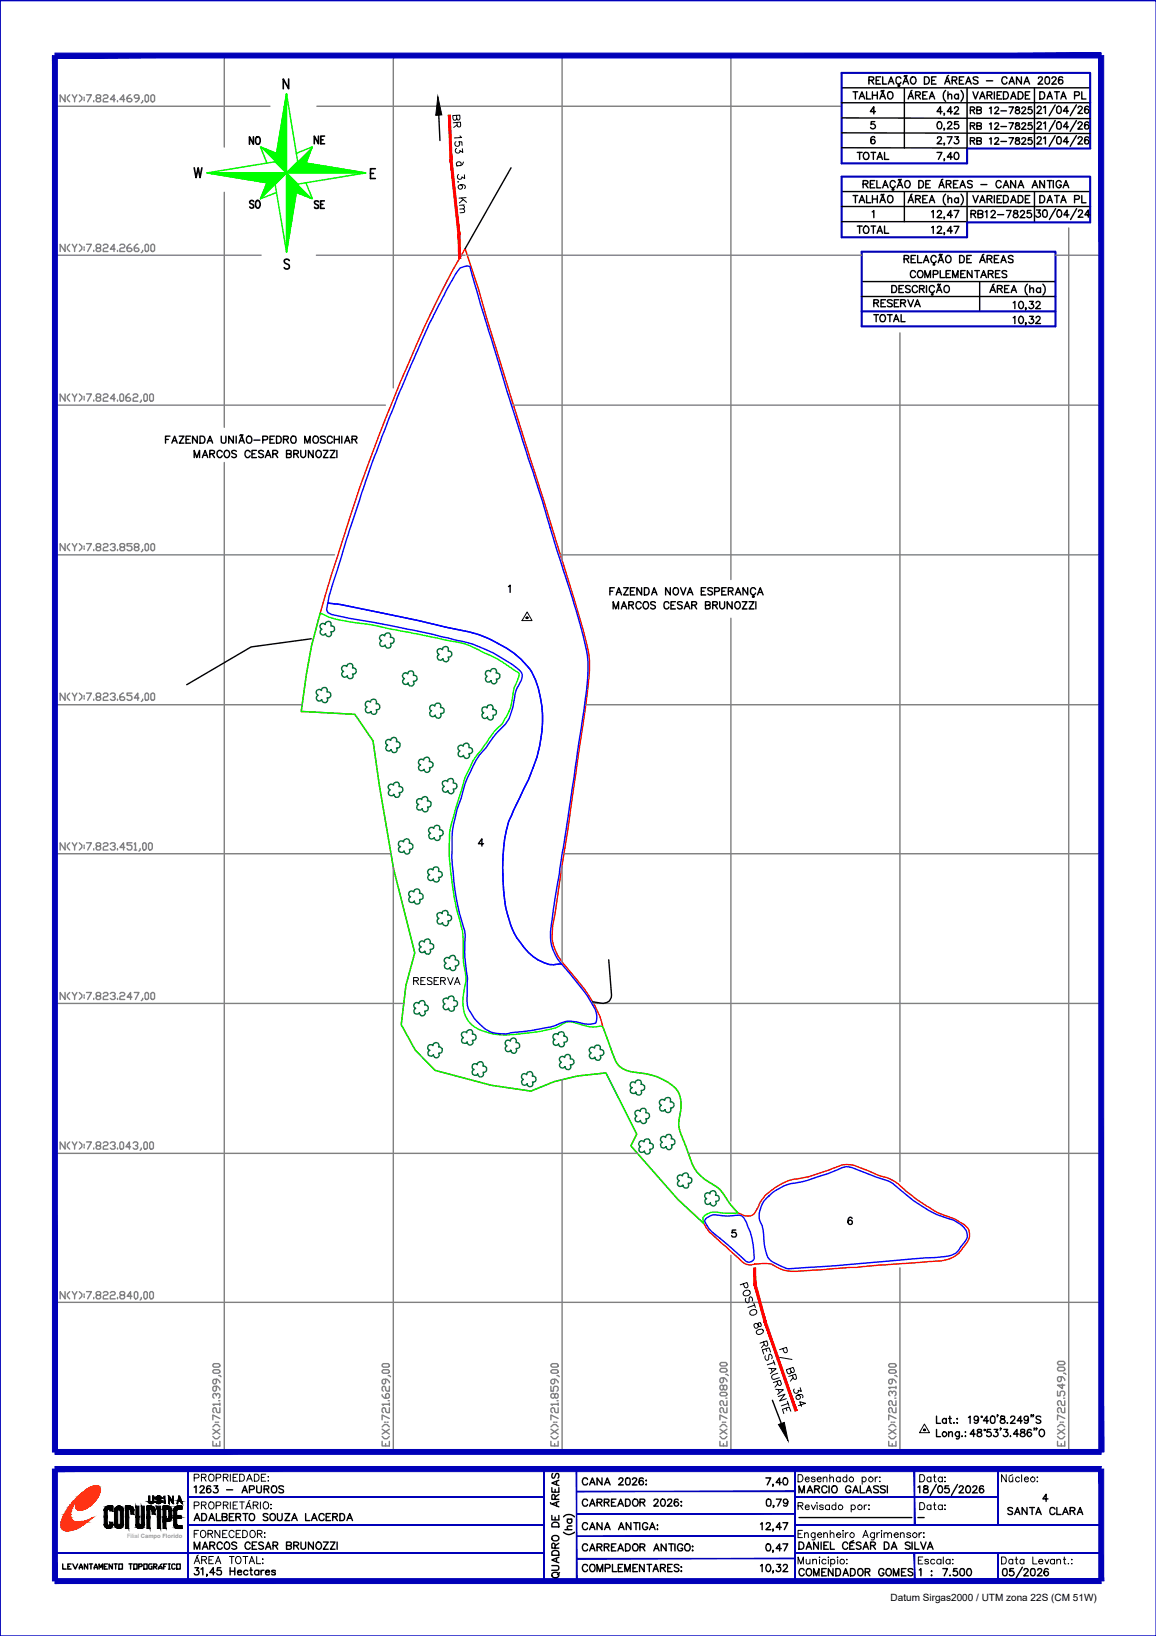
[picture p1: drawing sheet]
<svg xmlns="http://www.w3.org/2000/svg" width="210mm" height="297mm" viewBox="0 0 210 297" stroke-linecap="round" stroke-linejoin="round" font-family="sans-serif">
<defs><g id="words">
<g font-size="4.4">
<text x="44.1" y="27.5">NO</text>
<text x="44.1" y="39.2">SO</text>
<text x="55.7" y="39.2">SE</text>
</g>
<g font-size="4">
<text x="187.7" y="19">DATA PL</text>
<text x="55.7" y="27.2">NE</text>
<text x="157.3" y="56.8">RESERVA</text>
<text x="73.7" y="179.9">RESERVA</text>
<text x="131.6" y="225.8">5</text>
<text x="188" y="273.8">4</text>
</g>
<g font-size="2.6">
<text x="143.9" y="276.9">-</text>
<text x="165.5" y="276.9">-</text>
</g>
<text font-size="1.8" x="161.7" y="290.7">Datum Sirgas2000 / UTM zona 22S (CM 51W)</text>
<text font-size="1.1" fill="#989898" x="23.1" y="279.2">Filial Campo Florido</text>
</g></defs>
<!-- layer: MALHA -->
<g fill="none" stroke="#808080" stroke-width=".25">
<path d="M10 19.3h39M11.8 17.2v1.3l-.9-1.3v1.3M12.7 17.2l-.5 .4v.5l.5 .4M13.1 17.2l.4 .7v.6M14 17.2l-.5 .7M14.4 17.2l.5 .4v.5l-.5 .4M15.3 17.6v.3M15.3 18.1v.2M15.7 17.2h.9l-.7 1.3M17 18.3v.2M17.7 17.9l-.3-.3v-.2l.3-.2h.4l.2 .2v.2l-.2 .3h-.4l-.3 .2v.2l.3 .2h.4l.2-.2v-.2l-.2-.2M18.8 17.4l.2-.2h.4l.2 .2v.2l-.2 .3h-.4l-.2 .2v.4h.8"/>
<path d="M20.9 18.1h-.9l.7-.9v1.3M21.3 18.3v.2M22.6 18.1h-.8l.6-.9v1.3M23.7 17.2h-.2l-.4 .4v.7l.2 .2h.4l.3-.2v-.2l-.3-.2h-.6M25.2 17.9h-.6l-.2-.3v-.2l.2-.2h.4l.2 .2v.7l-.4 .4h-.2M25.9 18.3v.2l-.2 .2M26.5 17.2h.3l.2 .2v.9l-.2 .2h-.3l-.2-.2v-.9zM27.4 17.4l.2-.2h.3l.2 .2v.9l-.2 .2-.5-.2zM40.7 10.1v16.6M57.5 19.3h95.3M71.4 10.1v60.3M102.1 10.1v91.6"/>
<path d="M132.7 10.1v95.1M40.7 34.9v42.7M10 46.3h37.4M11.8 44.4v1.3l-.9-1.3v1.3M12.7 44.4l-.5 .4v.4l.5 .5M13.1 44.4l.4 .6v.7M14 44.4l-.5 .6M14.4 44.4l.5 .4v.4l-.5 .5M15.3 44.8v.2M15.3 45.2v.3M15.7 44.4h.9l-.7 1.3M17 45.5v.2"/>
<path d="M17.7 45l-.3-.2v-.2l.3-.2h.4l.2 .2v.2l-.2 .2h-.4l-.3 .2v.3l.3 .2h.4l.2-.2v-.3l-.2-.2M18.8 44.6l.2-.2h.4l.2 .2v.2l-.2 .2h-.4l-.2 .2v.5h.8M20.9 45.2h-.9l.7-.8v1.3M21.3 45.5v.2M21.8 44.6l.2-.2h.4l.2 .2v.2l-.2 .2h-.4l-.2 .2v.5h.8M23.7 44.4h-.2l-.4 .4v.7l.2 .2h.4l.3-.2v-.3l-.3-.2h-.6M25 44.4h-.2l-.4 .4v.7l.2 .2h.4l.2-.2v-.3l-.2-.2h-.6M25.9 45.5v.2l-.2 .2M26.3 44.6l.2-.2h.3l.2 .2v.9l-.2 .2h-.3l-.2-.2zM27.4 44.6l.2-.2h.3l.2 .2v.9l-.2 .2-.5-.2zM57.4 46.3h27.1M84.9 46.3h71.6"/>
<path d="M191.6 46.3h8.3M194.1 41.4v222.2M10 73.6h60M11.8 71.5v1.3l-.9-1.3v1.3M12.7 71.5l-.5 .5v.4l.5 .4M13.1 71.5l.4 .7v.6M14 71.5l-.5 .7M14.4 71.5l.5 .5v.4l-.5 .4M15.3 72v.2M15.3 72.4v.2M15.7 71.5h.9l-.7 1.3M17 72.6v.2"/>
<path d="M17.7 72.2l-.3-.2v-.3l.3-.2h.4l.2 .2v.3l-.2 .2h-.4l-.3 .2v.2l.3 .2h.4l.2-.2v-.2l-.2-.2M18.8 71.7l.2-.2h.4l.2 .2v.3l-.2 .2h-.4l-.2 .2v.4h.8M20.9 72.4h-.9l.7-.9v1.3M21.3 72.6v.2M21.8 71.7l.2-.2h.2l.2 .2v.9l-.2 .2h-.2l-.2-.2zM23.5 71.5h-.2l-.4 .5v.6l.2 .2h.4l.2-.2v-.2l-.2-.2h-.6M24.2 71.7l.2-.2h.4l.2 .2v.3l-.2 .2h-.4l-.2 .2v.4h.8M25.7 72.6v.2l-.3 .3M26.1 71.7l.2-.2h.2l.3 .2v.9l-.3 .2h-.2l-.2-.2zM27.2 71.7l.2-.2h.2l.3 .2v.9l-.3 .2h-.2l-.2-.2zM93.2 73.6h106.7M163.4 60.4v154.1"/>
<path d="M11.8 98.7v1.3l-.9-1.3v1.3M12.7 98.7l-.5 .4v.5l.5 .4M13.1 98.7l.4 .6v.7M14 98.7l-.5 .6M14.4 98.7l.5 .4v.5l-.5 .4M15.3 99.1v.2M15.3 99.6v.2M15.7 98.7h.9l-.7 1.3M17 99.8v.2M17.7 99.3l-.3-.2v-.2l.3-.2h.4l.2 .2v.2l-.2 .2h-.4l-.3 .3v.2l.3 .2h.4l.2-.2v-.2l-.2-.3M18.8 98.9l.2-.2h.4l.2 .2v.2l-.2 .2h-.4l-.2 .3v.4h.8M20 98.9l.3-.2h.4l.2 .2v.2l-.2 .2h-.2"/>
<path d="M20.7 99.3l.2 .3v.2l-.2 .2h-.4l-.3-.2M21.3 99.8v.2M22 99.3l-.2-.2v-.2l.2-.2h.4l.2 .2v.2l-.2 .2h-.4l-.2 .3v.2l.2 .2h.4l.2-.2v-.2l-.2-.3M24 98.7h-.9v.4h.6l.3 .2v.5l-.3 .2h-.4l-.2-.2M24.6 99.3l-.2-.2v-.2l.2-.2h.4l.2 .2v.2l-.2 .2h-.4l-.2 .3v.2l.2 .2h.4l.2-.2v-.2l-.2-.3M25.9 99.8v.2l-.2 .2M26.3 98.9l.2-.2h.3l.2 .2v.9l-.2 .2h-.3l-.2-.2zM27.4 98.9l.2-.2h.3l.2 .2v.9l-.2 .2-.5-.2zM40.7 84v179.6M10 100.7h50.7M101.8 100.7h98.1M132.7 112.3v105.7"/>
<path d="M10 128h44.9M11.8 125.8v1.4l-.9-1.4v1.4M12.7 125.8l-.5 .5v.4l.5 .5M13.1 125.8l.4 .7v.7M14 125.8l-.5 .7M14.4 125.8l.5 .5v.4l-.5 .5M15.3 126.3v.2M15.3 126.7v.2M15.7 125.8h.9l-.7 1.4M17 126.9v.3M17.7 126.5l-.3-.2v-.2l.3-.3h.4l.2 .3v.2l-.2 .2h-.4l-.3 .2v.2l.3 .3h.4l.2-.3v-.2l-.2-.2M18.8 126.1l.2-.3h.4l.2 .3-.2 .4h-.4l-.2 .2v.5h.8"/>
<path d="M20 126.1l.3-.3h.4l.2 .3-.2 .4h-.2M20.7 126.5l.2 .2v.2l-.2 .3h-.4l-.3-.3M21.3 126.9v.3M22.4 125.8h-.2l-.4 .5v.6l.2 .3h.4l.2-.3v-.2l-.2-.2h-.6M24 125.8h-.9v.5h.6l.3 .2v.4l-.3 .3h-.4l-.2-.3M25.2 126.7h-.8l.6-.9v1.4M25.9 126.9v.3l-.2 .2M26.3 126.1l.2-.3h.3l.2 .3v.8l-.2 .3h-.3l-.2-.3zM27.4 126.1l.2-.3h.3l.2 .3v.8l-.2 .3-.5-.3zM106.4 128h93.5M10 155h61M11.8 153v1.3l-.9-1.3v1.3"/>
<path d="M12.7 153l-.5 .4v.5l.5 .4M13.1 153l.4 .7v.6M14 153l-.5 .7M14.4 153l.5 .4v.5l-.5 .4M15.3 153.4v.3M15.3 153.9v.2M15.7 153h.9l-.7 1.3M17 154.1v.2M17.7 153.7l-.3-.3v-.2l.3-.2h.4l.2 .2v.2l-.2 .3h-.4l-.3 .2 .3 .4h.4l.2-.2v-.2l-.2-.2M18.8 153.2l.2-.2h.4l.2 .2v.2l-.2 .3h-.4l-.2 .2v.4h.8M20 153.2l.3-.2h.4l.2 .2v.2l-.2 .3h-.2M20.7 153.7l.2 .2-.2 .4h-.4l-.3-.2"/>
<path d="M21.3 154.1v.2M22.6 153.9h-.8l.6-.9v1.3M24 153h-.9v.4h.6l.3 .3v.4l-.3 .2h-.4l-.2-.2M24.4 153.2l.2-.2v1.3M24.4 154.3h.4M25.4 154.1v.2l-.2 .2M25.9 153.2l.2-.2h.2l.2 .2v.9l-.2 .2h-.2l-.2-.2zM27 153.2l.2-.2 .4 .2v.9l-.2 .2h-.2l-.2-.2zM71.4 157.5v106.1M102.1 157.2v17.5M102.4 155h97.5M10 182.2h63.3"/>
<path d="M11.8 180.2v1.3l-.9-1.3v1.3M12.7 180.2l-.5 .4v.4l.5 .5M13.1 180.2l.4 .6v.7M14 180.2l-.5 .6M14.4 180.2l.5 .4v.4l-.5 .5M15.3 180.6v.2M15.3 181v.3M15.7 180.2h.9l-.7 1.3M17 181.3v.2M17.7 180.8l-.3-.2v-.2l.3-.2h.4l.2 .2v.2l-.2 .2h-.4l-.3 .2v.3l.3 .2h.4l.2-.2v-.3l-.2-.2M18.8 180.4l.2-.2h.4l.2 .2v.2l-.2 .2h-.4l-.2 .2v.5h.8M20 180.4l.3-.2h.4l.2 .2v.2l-.2 .2h-.2"/>
<path d="M20.7 180.8l.2 .2v.3l-.2 .2h-.4l-.3-.2M21.3 181.3v.2M21.8 180.4l.2-.2h.4l.2 .2v.2l-.2 .2h-.4l-.2 .2v.5h.8M24 181h-.9l.6-.8v1.3M24.4 180.2h.8l-.6 1.3M25.9 181.3v.2l-.2 .2M26.5 180.2h.3l.2 .2v.9l-.2 .2h-.3l-.2-.2v-.9zM27.4 180.4l.2-.2h.3l.2 .2v.9l-.2 .2-.5-.2zM102.1 196v67.6M107.8 182.2h92.1M10 209.4h105.7M11.8 207.3v1.3l-.9-1.3v1.3"/>
<path d="M12.7 207.3l-.5 .5v.4l.5 .4M13.1 207.3l.4 .7v.6M14 207.3l-.5 .7M14.4 207.3l.5 .5v.4l-.5 .4M15.3 207.8v.2M15.3 208.2v.2M15.7 207.3h.9l-.7 1.3M17 208.4v.2M17.7 208l-.3-.2v-.3l.3-.2h.4l.2 .2-.2 .5h-.4l-.3 .2v.2l.3 .2h.4l.2-.2v-.2l-.2-.2M18.8 207.5l.2-.2h.4l.2 .2-.2 .5h-.4l-.2 .2v.4h.8M20 207.5l.3-.2h.4l.2 .2-.2 .5h-.2M20.7 208l.2 .2v.2l-.2 .2h-.4l-.3-.2"/>
<path d="M21.3 208.4v.2M21.8 207.5l.2-.2h.2l.2 .2v.9l-.2 .2h-.2l-.2-.2zM23.7 208.2h-.8l.6-.9v1.3M24.2 207.5l.2-.2h.4l.2 .2-.2 .5h-.2M24.8 208l.2 .2v.2l-.2 .2h-.4l-.2-.2M25.7 208.4v.2l-.3 .3M26.1 207.5l.2-.2h.2l.3 .2v.9l-.3 .2h-.2l-.2-.2zM27.2 207.5l.2-.2h.2l.3 .2v.9l-.3 .2h-.2l-.2-.2zM125 209.4h74.9M10 236.5h189.9M11.8 234.5v1.3l-.9-1.3v1.3M12.7 234.5l-.5 .4v.5l.5 .4"/>
<path d="M13.1 234.5l.4 .6v.7M14 234.5l-.5 .6M14.4 234.5l.5 .4v.5l-.5 .4M15.3 234.9v.2M15.3 235.4v.2M15.7 234.5h.9l-.7 1.3M17 235.6v.2M17.7 235.1l-.3-.2v-.2l.3-.2h.4l.2 .2v.2l-.2 .2h-.4l-.3 .3 .3 .4h.4l.2-.2v-.2l-.2-.3M18.8 234.7l.2-.2h.4l.2 .2v.2l-.2 .2h-.4l-.2 .3v.4h.8M20 234.7l.3-.2h.4l.2 .2v.2l-.2 .2h-.4l-.3 .3v.4h.9M21.3 235.6v.2M22 235.1l-.2-.2v-.2l.2-.2h.4l.2 .2v.2l-.2 .2h-.4l-.2 .3 .2 .4h.4l.2-.2v-.2l-.2-.3"/>
<path d="M24 235.4h-.9l.6-.9v1.3M24.6 234.5h.2l.2 .2v.9l-.2 .2h-.2l-.2-.2v-.9zM25.7 235.6v.2l-.3 .2M26.1 234.7l.2-.2h.2l.3 .2v.9l-.3 .2h-.2l-.2-.2zM27.4 234.5h.2l.3 .2v.9l-.3 .2h-.2l-.2-.2v-.9zM132.7 227.9v35.7M163.4 230.2v33.4M38.7 259.1l.4-.5h.4l.4 .5M38.7 248.9l.2-.2h.8l.2 .2v.2l-.2 .2h-.8l-.2-.2zM38.7 259.5l1.2 .9M38.9 247.6h.8l.2 .2v.2l-.2 .2h-.8l-.2-.2v-.2zM39.1 258.2h.2"/>
<path d="M39.3 253.4v-.2l-.2-.2h-.2l-.2 .2v.4l.2 .3M39.3 253.2l.2-.2h.2l.2 .2v.4l-.2 .3M39.3 251.7v.7l-.2 .2h-.2l-.2-.2v-.5l.2-.2h.6l.4 .4v.3M39.3 250.4v.7l-.2 .2h-.2l-.2-.2v-.5l.2-.2h.6l.4 .5v.2M39.5 258.2h.2M39.7 249.8h.2l.2 .2M39.7 254.3h.2M39.9 257.5l-1.2-.6v.9M39.9 255.6v.9h-.4l-.2-.2v-.5l-.2-.2h-.2l-.2 .2v.5l.2 .2M39.9 255h-1.2l.2 .2M39.9 254.7v.5M39.9 259.5l-1.2 .9"/>
<path d="M69.4 259.1l.4-.5h.5l.4 .5M69.4 253.2v.2l.4 .5h.7l.2-.3v-.4l-.2-.2-.5 .2v.7M69.4 248.9l.2-.2h.9l.2 .2v.2l-.2 .2h-.9l-.2-.2zM69.4 247.8l.2-.2h.9l.2 .2v.2l-.2 .2h-.9l-.2-.2zM69.4 259.5l1.3 .9M69.8 258.2h.2M70 250.4v.7l-.2 .2h-.2l-.2-.2v-.5l.2-.2h.7l.4 .5v.2M70.3 258.2h.2M70.5 249.8h.2l.2 .2M70.5 254.3h.2M70.7 257.5l-1.3-.6v.9M70.7 255.6v.9h-.4l-.3-.2v-.5l-.2-.2h-.2l-.2 .2v.5l.2 .2"/>
<path d="M70.7 255h-1.3l.2 .2M70.7 251.7v.9h-.4l-.3-.2v-.5l-.2-.2h-.2l-.2 .2v.5l.2 .2M70.7 254.7v.5M70.7 259.5l-1.3 .9M100 259.1l.5-.5h.4l.4 .5M100 251.7v.9h.5v-.7l.2-.2h.4l.2 .2v.5l-.2 .2M100 248.9l.3-.2h.8l.2 .2v.2l-.2 .2h-.8l-.3-.2zM100 247.8l.3-.2h.8l.2 .2v.2l-.2 .2h-.8l-.3-.2zM100 259.5l1.3 .9M100.5 258.2h.2M100.7 253.2l.2-.2h.2l.2 .2v.4l-.2 .3h-.2l-.2-.3v-.4l-.2-.2-.5 .2v.4l.3 .3h.2l.2-.3M100.7 250.4v.7l-.2 .2-.5-.2v-.5l.3-.2h.6l.4 .5v.2"/>
<path d="M100.9 258.2h.2M101.1 249.8h.2l.3 .2M101.1 254.3h.2M101.3 257.5l-1.3-.6v.9M101.3 255.6v.9h-.4l-.2-.2v-.5l-.2-.2-.5 .2v.5l.3 .2M101.3 255h-1.3l.3 .2M101.3 254.7v.5M101.3 259.5l-1.3 .9M130.7 259.1l.4-.5h.5l.4 .5M130.7 253l.2-.2h.9l.2 .2v.2l-.2 .2h-.9l-.2-.2zM130.7 247.6l.2-.2h.9l.2 .2v.2l-.2 .2h-.9l-.2-.2zM130.7 259.5l1.3 .9"/>
<path d="M130.9 248.4h.9l.2 .5-.2 .2h-.9l-.2-.2zM131.1 258.2h.3M131.4 251.7l.2-.2h.2l.2 .2v.4l-.2 .3h-.2l-.2-.3v-.4l-.3-.2h-.2l-.2 .2v.4l.2 .3h.2l.3-.3M131.4 250.2v.7l-.3 .2h-.2l-.2-.2v-.5l.2-.2h.7l.4 .4v.3M131.6 258.2h.2M131.8 249.5l.4 .3M131.8 253.9h.2M132 257.5l-1.3-.6v.9M132 255.6v.9h-.4l-.2-.2v-.5l-.3-.2h-.2l-.2 .2v.5l.2 .2M132 254.3v.9h-.4l-.2-.2v-.5l-.3-.2h-.2l-.2 .2v.5l.2 .2M132 259.5l-1.3 .9M161.4 259.1l.4-.5h.5l.4 .5"/>
<path d="M161.4 248.9l.2-.2h.9l.2 .2v.2l-.2 .2h-.9l-.2-.2zM161.4 247.8l.2-.2h.9l.2 .2v.2l-.2 .2h-.9l-.2-.2zM161.4 259.5l1.3 .9M161.8 258.2h.2M162 253v-.2l-.2-.2h-.2l-.2 .2v.4l.2 .2M162 252.8l.3-.2h.2l.2 .2v.4l-.2 .2M162 250.4v.7l-.2 .2h-.2l-.2-.2v-.5l.2-.2h.7l.4 .5v.2M162.3 258.2h.2M162.5 249.8h.2l.2 .2M162.5 253.9h.2M162.7 257.5l-1.3-.6v.9M162.7 255.6v.9h-.4l-.3-.2v-.5l-.2-.2h-.2l-.2 .2v.5l.2 .2"/>
<path d="M162.7 254.3v.9h-.4l-.3-.2v-.5l-.2-.2h-.2l-.2 .2v.5l.2 .2M162.7 251.9h-1.3l.2 .2M162.7 251.7v.4M162.7 259.5l-1.3 .9M192 259.1l.5-.5h.4l.4 .5M192 252.6v.8h.5v-.6l.2-.2h.4l.2 .2v.4l-.2 .2M192 248.4l.2-.2h.9l.2 .2v.3l-.2 .2h-.9l-.2-.2zM192 247.4l.2-.2h.9l.2 .2v.2l-.2 .2h-.9l-.2-.2zM192 259.5l1.3 .9M192.5 258.2h.2M192.7 250v.6l-.2 .3h-.3l-.2-.3v-.4l.2-.2h.7l.4 .4v.2M192.9 251.3v.8l-.9-.6h1.3"/>
<path d="M192.9 258.2h.2M193.1 249.3h.2l.2 .2M193.1 253.9h.2M193.3 257.5l-1.3-.6v.9M193.3 255.6v.9h-.4l-.2-.2v-.5l-.2-.2h-.3l-.2 .2v.5l.2 .2M193.3 254.3v.9h-.4l-.2-.2v-.5l-.2-.2h-.3l-.2 .2v.5l.2 .2M193.3 259.5l-1.3 .9M38.7 261.7v.8h1.2v-.8M38.7 260.8l.4 .4h.4l.4-.4M39.3 262.1v.4M69.4 261.7v.8h1.3v-.8M69.4 260.8l.4 .4h.5l.4-.4"/>
<path d="M70 262.1v.4M100 261.7v.8h1.3v-.8M100 260.8l.5 .4h.4l.4-.4M100.7 262.1v.4M130.7 261.7v.8h1.3v-.8M130.7 260.8l.4 .4h.5l.4-.4M131.4 262.1v.4M161.4 261.7v.8h1.3v-.8M161.4 260.8l.4 .4h.5l.4-.4M162 262.1v.4M192 261.7v.8h1.3v-.8M192 260.8l.5 .4h.4l.4-.4"/>
<path d="M192.7 262.1v.4"/>
</g>
<!-- layer: MARGEM -->
<path d="M0 .1h209.9v296.9h-209.9zM0 .1v296.9" fill="none" stroke="#0000b8" stroke-width=".25"/>
<g fill="#0000b8" stroke="#0000b8" stroke-width=".18">
<path d="M98.7 266.7l.1 20.1v-20.1zM98.7 266.7l.1 20.1h-.1z"/>
<path d="M10 281.9h88.8zM10 282l88.8-.1z"/>
<path d="M144.4 281.9h55.5zM144.4 282l55.5-.1z"/>
<path d="M34.1 276.8h64.7zM34.1 276.9l64.7-.1z"/>
<path d="M144.4 276.8h55.6zM144.4 276.9l55.6-.1z"/>
<path d="M34.1 271.8h64.7zM34.1 271.9l64.7-.1z"/>
<path d="M34.1 266.7l.1 20.3zM34.1 266.7l.1 20.3z"/>
<path d="M104.6 266.7l.1 20.1zM104.6 266.7l.1 20.1z"/>
<path d="M144.3 266.7l.1 20.1zM144.3 266.7l.1 20.1z"/>
<path d="M166 282l.1 5v-5zM166 282l.1 5h-.1z"/>
<path d="M181.2 282l.1 5zM181.2 282l.1 5z"/>
<path d="M144.4 271.8h36.8zM144.4 271.9l36.8-.1z"/>
<path d="M181.2 266.7l.1 10.2zM181.2 266.7l.1 10.2z"/>
<path d="M166 266.7v10.2h.1zM166 266.7h.1v10.2z"/>
<path d="M104.7 270.7h39.7zM104.7 270.8l39.7-.1z"/>
<path d="M104.7 274.8h39.7zM104.7 274.9l39.7-.1z"/>
<path d="M104.7 278.9h39.7zM104.7 279l39.7-.1z"/>
<path d="M104.7 282.9h39.7zM104.7 283l39.7-.1z"/>
<path d="M199.5 266.7l.9 20.3v-20.3zM199.5 266.7l.9 20.3h-.9z"/>
<path d="M10 287.5h189.9v-.9zM10 286.6h189.9l-189.9 .9z"/>
<path d="M9.5 266.7v20.3h.9zM9.5 266.7h.9v20.3z"/>
<path d="M10 266.3v.9l189.9-.9zM10 267.2l189.9-.9v.9z"/>
<path d="M34.1 266.7l.1 20.2zM34.1 266.7l.1 20.2z"/>
<path d="M10 10.5h189.9v-.9zM10 9.6h189.9l-189.9 .9z"/>
<path d="M9.5 10.1l.9 253.5v-253.5zM9.5 10.1l.9 253.5h-.9z"/>
<path d="M10 263.2v.9l189.9-.9zM10 264.1l189.9-.9v.9z"/>
<path d="M199.5 10.1v253.5h.9zM199.5 10.1h.9v253.5z"/>
</g>
<g fill="none" stroke="#000" stroke-width=".25">
<path d="M27.4 272.8h.1M27.4 273h.1M27.4 272.8l-.2-.2v-1h-.2v1l.2 .3 .2 .1M27.5 272.8l.2-.2v-1h.2v1l-.2 .3-.2 .1M35.3 270l.3-.2v1.2M35.3 276.1l.5-1.3 .5 1.3M35.5 275.7h.6M36.3 270.1l.1-.3h.4l.3 .4-.8 .8h.8M36.6 274.8h.5a.68 .68 0 0 1 .4 .6 .68 .68 0 0 1-.4 .7h-.5zM37.9 276.1l.5-1.3 .5 1.3M38.1 275.7h.6M38.2 269.9v-.1a.47 .47 0 0 0-.7 .2v.9a.41 .41 0 0 0 .7 .1 .41 .41 0 0 0-.1-.7 .41 .41 0 0 0-.6 .3"/>
<path d="M38.9 269.8h.6l-.3 .4a.44 .44 0 0 1 .3 .7 .44 .44 0 0 1-.8-.1M39.3 274.8v1.3h.7M40.3 275.4h.8l.1-.3-.1-.2-.8-.1v1.3l.8-.1 .1-.3-.3-.3M41.1 270.5h1.1M41.7 275.4h.5M42.5 274.8h-.8v1.3h.8M42.8 275.4h.8v-.5l-.8-.1v1.3M43.3 275.4l.4 .7M43.9 271l.5-1.2 .5 1.2M44.1 270.6h.6M44.1 274.8h.9M44.6 274.8v1.3"/>
<path d="M45.3 270.5l.8-.1 .1-.2-.1-.4h-.8v1.2M45.5 274.9a.62 .62 0 0 1 .8 .5 .62 .62 0 0 1-.8 .6l-.2-.4v-.5zM46.6 269.8v.9a.43 .43 0 0 0 .4 .3 .43 .43 0 0 0 .5-.3v-.9M46.6 280h-.8v1.3h.8M48 270.4l.7-.1v-.5h-.7v1.2M48.4 270.4l.4 .6M48.6 275l-.3-.2-.5 .2v.2l.7 .3 .1 .2v.2l-.3 .2-.5-.2M49.3 274.9l.1-.1a.62 .62 0 0 1 .6 .7 .62 .62 0 0 1-.7 .5l-.3-.4 .1-.5zM49.5 269.8h.1a.62 .62 0 0 1 .7 .6 .62 .62 0 0 1-.8 .6l-.2-.4v-.5zM50.4 274.8v.9a.43 .43 0 0 0 .4 .4 .43 .43 0 0 0 .4-.4v-.9M51.5 269.9l-.3-.1-.6 .1 .1 .3 .7 .3 .1 .2v.2l-.3 .1-.6-.1M51.7 274.8h.9l-.9 1.3h.9"/>
<path d="M53 276.1l.5-1.3 .5 1.3M53.2 275.7h.6M54.7 280v1.1l.3 .2 .5-.2v-1.1M55.5 274.8v1.3h.8M56.6 276.1l.5-1.3 .5 1.3M56.8 275.7h.6M56.9 280v1.3l-.9-1.3v1.3M58.7 280h.9l-.9 1.3h.9M58.8 275.1a.48 .48 0 0 0-.5-.3 .48 .48 0 0 0-.4 .5v.3a.48 .48 0 0 0 .4 .5 .48 .48 0 0 0 .5-.3M59.2 275.4h.5M60 280h.8l-.8 1.3h.8M60 274.8h-.8v1.3h.8"/>
<path d="M60.4 275.4h.7l.1-.5-.8-.1v1.3M60.8 275.4l.5 .7M61.2 280v1.3M61.7 274.8h.4a.68 .68 0 0 1 .5 .6 .68 .68 0 0 1-.5 .7h-.4zM63 276.1l.5-1.3 .5 1.3M63.2 275.7h.6M99.9 272.8l.2 .3M100.2 275.2v.8h1.3v-.8M100.2 270.1v.8h1.3v-.8M100.2 279a.64 .64 0 0 1 .8-.2 .64 .64 0 0 1 .4 .7 .64 .64 0 0 1-.8 .3 .64 .64 0 0 1-.4-.8zM100.4 276.5l.3-.1h.5l.2 .2 .1 .6h-1.3v-.4zM100.4 267.5l-.2 .3 .2 .6 .2-.1 .5-.8 .3 .2 .1 .4-.2 .3"/>
<path d="M100.8 272.2v-.7l-.4-.2-.2 .2v.7h1.3M100.8 270.4v.5M100.8 275.4v.6M101 268.9v.7M101 272.8v.6M101.5 272.6l-1.3 .5 1.3 .5M101.5 268.8l-1.3 .5 1.3 .4M101.5 271.3l-.7 .5M102.3 278.2a1.36 1.36 0 0 0 2 0M102.3 275.4a1.36 1.36 0 0 1 2 0M102.6 277.7h1.2M103 275.8h.8"/>
<path d="M103.2 275.8a.42 .42 0 0 0-.1 .7 .42 .42 0 0 0 .6 0 .42 .42 0 0 0 0-.7M103.8 277.1h-.8v.5l.3 .1M106.7 268.6a.48 .48 0 0 0-.6-.3 .48 .48 0 0 0-.4 .5v.3a.48 .48 0 0 0 .4 .5 .48 .48 0 0 0 .6-.3M106.7 272.5a.48 .48 0 0 0-.6-.3 .48 .48 0 0 0-.4 .5v.3a.48 .48 0 0 0 .4 .5 .48 .48 0 0 0 .6-.3M106.7 276.8a.48 .48 0 0 0-.6-.3 .48 .48 0 0 0-.4 .4v.4a.48 .48 0 0 0 .4 .4 .48 .48 0 0 0 .6-.3M107.1 269.6l.5-1.3 .4 1.3M107.1 273.5l.5-1.3 .4 1.3M107.1 277.7l.5-1.2 .4 1.2M107.2 269.2h.7M107.2 273h.7M107.2 277.3h.7M108.4 272.8l.8-.1 .1-.3-.1-.2h-.8v1.3"/>
<path d="M108.8 272.8l.5 .7M109.3 268.3v1.3l-.9-1.3v1.3M109.3 276.5v1.2l-.9-1.2v1.2M109.7 272.8l.7-.1 .1-.4-.8-.1v1.3M109.8 269.6l.5-1.3 .5 1.3M109.8 277.7l.5-1.2 .5 1.2M110 269.2h.6M110 277.3h.6M110.2 272.8l.4 .7M111 272.8h.5M111.8 272.2h-.8v1.3h.8M112.2 273.5l.5-1.3 .5 1.3"/>
<path d="M112.3 277.7l.5-1.2 .5 1.2M112.4 268.6l.2-.3h.3l.2 .2-.2 .5-.6 .6h.9M112.4 273h.6M112.5 277.3h.6M113.6 272.2h.4a.68 .68 0 0 1 .4 .6 .68 .68 0 0 1-.4 .7h-.4zM113.7 268.4h.6l.1 .5a.53 .53 0 0 1-.5 .7 .87 .87 0 0 1-.2-1.2zM114.6 276.5v1.2l-.9-1.2v1.2M114.9 268.6l.2-.3 .4 .1 .1 .1a1.67 1.67 0 0 1-.8 1.1h.9M115 272.4l.2-.2a.63 .63 0 0 1 .7 .7 .63 .63 0 0 1-.8 .5l-.2-.4zM115.1 276.5h.8M115.5 276.5v1.2M116.2 276.5v1.2"/>
<path d="M116.2 272.8l.8-.1 .1-.3-.3-.2h-.6v1.3M116.7 272.8l.4 .7M116.8 268.5l-.4-.2a.7 .7 0 0 0-.3 1.1 .39 .39 0 0 0 .6 .1 .39 .39 0 0 0 0-.6 .39 .39 0 0 0-.6 .1l-.1 .2M117.3 268.8h.1zM117.3 269.6h.1zM117.6 276.8a.48 .48 0 0 0-.5-.3 .48 .48 0 0 0-.4 .4v.4a.47 .47 0 0 0 .4 .5 .47 .47 0 0 0 .5-.5h-.3M117.9 277.7l.5-1.2 .6 1.2M118.2 277.3h.5M118.7 272.5l.3-.3 .4 .1 .1 .2-.2 .4-.6 .6h.8M119.3 276.9l.1 .1zM119.4 277.6v.1zM120.1 272.2h.2a.65 .65 0 0 1 .5 .6 .65 .65 0 0 1-.5 .7 .79 .79 0 0 1-.2-1.3z"/>
<path d="M121.2 272.5l.1-.2 .2-.1h.4l.1 .2-.2 .5-.6 .6h.8M123.1 272.4v-.2h-.3a.69 .69 0 0 0-.4 .7 .69 .69 0 0 0 .5 .6 .39 .39 0 0 0 .3-.4 .39 .39 0 0 0-.4-.4 .39 .39 0 0 0-.4 .3M123.7 272.7h.1zM123.7 273.3v.2zM138.1 276.7l.3-.2v1.2M139.1 268.3h.9l-.7 1.3M139.1 276.8l.3-.3h.3l.2 .2-.2 .4-.6 .6h.9M139.3 272.2h.5l.2 .5a.53 .53 0 0 1-.5 .8 .87 .87 0 0 1-.2-1.3zM140.4 269.6h-.1h.1l-.1 .3M140.4 277.7h-.1h.1l-.1 .3M140.5 273.4l-.1-.1 .1 .2-.1 .2M141 272.2h.9l-.7 1.3"/>
<path d="M141.9 269.2h-1l.7-.9v1.3M141.9 277.3h-1l.7-.8v1.2M142.2 276.5h.8l-.6 1.2M142.4 268.4l.1-.1a.65 .65 0 0 1 .5 .7 .65 .65 0 0 1-.5 .6 .79 .79 0 0 1-.1-1.2zM143 272.6a.4 .4 0 0 1-.5 .4 .4 .4 0 0 1-.2-.6 .4 .4 0 0 1 .7 0 .64 .64 0 0 1 0 .7 .64 .64 0 0 1-.6 .3l-.1-.1M145.1 280a.73 .73 0 0 1 .8 .3 .73 .73 0 0 1-.1 .8l-.3 .2h-.4zM145.1 271v-1.2l.5 1.2 .4-1.2v1.2M145.1 275.5h20.5M146.6 271l.5-1.2 .5 1.2M146.8 270.6h.6M147.9 270.4l.8-.1 .1-.3-.1-.2h-.8v1.2M148.4 270.4l.4 .6"/>
<path d="M148.6 280v1.3l-.9-1.3v1.3M149.1 280v1.3M150.2 270.1a.48 .48 0 0 0-.6-.3 .48 .48 0 0 0-.4 .4v.4a.48 .48 0 0 0 .4 .4 .48 .48 0 0 0 .6-.3M150.4 280h-.8v1.3h.8M150.5 269.8v1.2M150.8 280v1.3h.7M151.1 269.9l.3-.1a.63 .63 0 0 1 .6 .7 .63 .63 0 0 1-.7 .5l-.3-.4zM154.5 270.1a.48 .48 0 0 0-.6-.3 .48 .48 0 0 0-.4 .4v.4a.47 .47 0 0 0 .5 .5 .47 .47 0 0 0 .5-.5h-.3M154.9 271l.5-1.2 .4 1.2M155 279.7l-.6 .3M155 270.6h.7M156.2 269.8v1.2h.8"/>
<path d="M157.3 271l.5-1.2 .4 1.2M157.4 270.6h.7M159.5 269.9l-.3-.1-.6 .1 .1 .3 .7 .3 .1 .2v.2l-.3 .1-.6-.1M160.6 280h.4a.71 .71 0 0 1 .4 .6 .71 .71 0 0 1-.4 .7h-.4zM160.7 269.9l-.3-.1-.5 .1 .1 .3 .6 .3 .1 .2v.2l-.3 .1-.5-.1M161.1 269.8v1.2M165.6 280v1.3M166.1 280v1.3h.8M166.7 270l.3-.2v1.2M167.2 280l.5 1.3 .4-1.3M167.8 269.8v.4l.4 .1a.36 .36 0 0 1 .3 .4 .36 .36 0 0 1-.3 .3h-.4l-.1-.2a.6 .6 0 0 1 .7-.6v-.4zM170 269.5l-1.1 2"/>
<path d="M170.5 269.8a.42 .42 0 0 1 .6 .2 .62 .62 0 0 1 .1 .7 .62 .62 0 0 1-.6 .3h-.1a.92 .92 0 0 1 0-1.2zM172.3 269.8h-.7v.5a.46 .46 0 0 1 .7 0 .46 .46 0 0 1-.1 .7 .46 .46 0 0 1-.7-.2M173.9 269.5l-1.1 2M174.2 270.1l.1-.3h.4l.2 .4-.8 .8h.9M175.6 269.8a.42 .42 0 0 1 .5 .2 .62 .62 0 0 1 .2 .7 .62 .62 0 0 1-.6 .3h-.1a.92 .92 0 0 1 0-1.2zM176.7 270.1l.1-.3h.4l.2 .4-.8 .8h.9M178.6 269.9l-.1-.1a.45 .45 0 0 0-.6 .2v.9a.41 .41 0 0 0 .6 .1 .41 .41 0 0 0-.1-.7 .41 .41 0 0 0-.6 .3M183.9 273.9l-.3-.2-.6 .2v.2l.7 .3 .2 .2v.2l-.3 .2-.6-.2M184.2 275l.5-1.3 .5 1.3M184.4 274.6h.6M186.5 273.7v1.3l-.9-1.3v1.3M191.9 273.7v1.3h.8"/>
<path d="M193 275l.5-1.3 .5 1.3M193.2 274.6h.6M194.3 274.3h.8l.1-.4-.1-.1-.8-.1v1.3M194.8 274.3l.4 .7M195.6 275l.5-1.3 .5 1.3M195.8 274.6h.6M11.4 284v.9h.6M12.3 284.4h.3M12.9 284h-.6v.9h.6M13.2 284l.5 .9 .4-.9M14.4 284.9l.3-.9 .3 .9M14.4 284.6h.6"/>
<path d="M15.9 284v.9l-.6-.9v.9M16.2 284h.6M16.5 284v.9M17.1 284.9l.3-.9 .3 .9M17.1 284.6h.6M18 284.9v-.9l.3 .6 .3-.6v.9M18.9 284.4h.3M19.5 284h-.6v.9h.6M20.4 284v.9l-.6-.9v.9M20.7 284h.6M21 284v.9M21.6 284h.6v.9h-.6z"/>
<path d="M23.4 284h.6M23.7 284v.9M24.3 284h.6v.9h-.6zM25.2 284.4h.5l.1-.3-.1-.1h-.5v.9M26.1 284h.6v.9h-.6zM27.6 284h-.5l-.1 .1v.6l.1 .2h.5v-.5h-.1M27.9 284.4h.5l.1-.3-.1-.1h-.5v.9M28.1 284.4l.4 .5M28.8 284.9v-.3l.3-.3 .3 .3v.3M28.8 284.7h.6M29.4 284l-.3 .1M29.7 284.4h.3"/>
<path d="M30.3 284h-.6v.9M30.6 284.9h.3M30.6 284h.3M30.7 284v.9M31.8 284.1l-.1-.1h-.3l-.2 .1v.6l.2 .2h.3l.1-.2M32.1 284h.6v.9h-.6zM35.3 281.3v-1.3l.5 1.3 .5-1.3v1.3M35.4 284.6h.7l-.4 .5a.43 .43 0 0 1 .4 .4 .43 .43 0 0 1-.3 .5 .43 .43 0 0 1-.5-.3M36.5 284.9l.3-.3v1.3M36.7 281.3l.6-1.3 .5 1.3M37 280.9h.5M37.6 285.9l-.1-.1 .1 .2-.1 .2"/>
<path d="M38.1 280.6l.8-.1v-.4l-.8-.1v1.3M38.6 280.6l.4 .7M39 285.5h-.9l.6-.9v1.3M40.1 284.6h-.6l-.1 .6a.45 .45 0 0 1 .7 0 .45 .45 0 0 1-.1 .7 .45 .45 0 0 1-.6-.2M40.3 280.3a.48 .48 0 0 0-.5-.3 .48 .48 0 0 0-.4 .5 .53 .53 0 0 0 .2 .7 .53 .53 0 0 0 .7-.2M40.9 280.2l.1-.1a.62 .62 0 0 1 .7 .3 .62 .62 0 0 1-.1 .7 .59 .59 0 0 1-.9-.1 .59 .59 0 0 1 .2-.8zM41.8 284.6v1.3M41.8 285.3h.8M42.6 284.6v1.3M43 280.2a.48 .48 0 0 0-.5-.2 .48 .48 0 0 0-.4 .3l.8 .5 .1 .3-.2 .1a.6 .6 0 0 1-.7-.1M43.1 285.4h.8v-.1a.4 .4 0 0 0-.6-.1 .4 .4 0 0 0 0 .6 .4 .4 0 0 0 .6 0M45 285.3a.43 .43 0 0 0-.6-.1 .43 .43 0 0 0 0 .6 .43 .43 0 0 0 .6 0"/>
<path d="M45.4 285.1h.4M45.4 280.3a.48 .48 0 0 0-.5-.3 .48 .48 0 0 0-.4 .5 .53 .53 0 0 0 .2 .7 .53 .53 0 0 0 .7-.2M45.6 284.6v1.3h.2M45.8 280.6h.5M47 285.3a.43 .43 0 0 0-.6-.1 .43 .43 0 0 0 0 .6 .43 .43 0 0 0 .6 0M47 285.1v.8M47.4 285.1v.8M47.8 280.2a.46 .46 0 0 0-.4-.2 .46 .46 0 0 0-.4 .3l.8 .6v.2l-.3 .2-.5-.2M47.9 285.1a.38 .38 0 0 0-.5 .3M48.2 281.3l.5-1.3 .5 1.3M48.2 285.4h.7v-.1a.4 .4 0 0 0-.6-.1 .4 .4 0 0 0 0 .6 .4 .4 0 0 0 .6 0M48.4 280.9h.6"/>
<path d="M49.6 280.6l.7-.1 .1-.4-.8-.1v1.3M50 285.3l-.3-.2-.4 .2 .7 .3v.3h-.4l-.3-.1M50 280.6l.4 .7M52 280.6h.6l.3-.4-.3-.2h-.6v1.3h.6l.2-.1 .1-.3-.3-.3M53.3 280.6l.8-.1 .1-.3-.3-.2h-.6v1.3M53.8 280.6l.4 .7M57.5 280.2a.6 .6 0 0 1 .9 .1 .6 .6 0 0 1-.3 .9 .6 .6 0 0 1-.7-.2 .6 .6 0 0 1 .1-.8zM100.2 284.3h.9a.42 .42 0 0 1 .4 .4 .42 .42 0 0 1-.4 .4h-.9M100.2 285.7a.64 .64 0 0 1 .8-.2 .64 .64 0 0 1 .4 .7 .64 .64 0 0 1-.8 .3 .64 .64 0 0 1-.4-.8zM100.4 281.6l.3-.1 .6 .1 .2 .3v.5h-1.3v-.5zM100.8 281.1v-.8l-.4-.1-.2 .1v.8h1.3M101 282.9v.6"/>
<path d="M101.5 282.7l-1.3 .5 1.3 .5M101.5 280.2l-.7 .5M101.6 285.5l-.4 .4M106.7 284.3a.48 .48 0 0 0-.6-.3 .48 .48 0 0 0-.4 .6 .54 .54 0 0 0 .2 .6 .54 .54 0 0 0 .7-.1l.1-.1M106.7 280.6a.48 .48 0 0 0-.6-.3 .48 .48 0 0 0-.4 .5v.3a.48 .48 0 0 0 .4 .5 .48 .48 0 0 0 .6-.3M107.1 281.6l.5-1.3 .4 1.3M107.2 284.2a.53 .53 0 0 1 .7-.1 .53 .53 0 0 1 .1 .7 .49 .49 0 0 1-.5 .6 .49 .49 0 0 1-.4-.6zM107.2 281.2h.7M108.4 285.4v-1.4l.5 1.4 .5-1.4v1.4M108.4 280.9h.8l.1-.4-.1-.1-.8-.1v1.3M108.8 280.9l.5 .7M109.7 280.9h.7l.1-.5-.8-.1v1.3"/>
<path d="M109.9 284.7h.8l.1-.2-.1-.4-.8-.1v1.4M110.2 280.9l.4 .7M111 280.9h.5M111.2 284v1.4h.8M111.8 280.3h-.8v1.3h.8M112.2 281.6l.5-1.3 .5 1.3M112.3 284.7h.5M112.4 281.2h.6M113.1 284h-.8v1.4h.8M113.5 285.4v-1.4l.4 1.4 .5-1.4v1.4M113.6 280.3h.4a.68 .68 0 0 1 .4 .7 .68 .68 0 0 1-.4 .6h-.4zM114.9 284.7h.5"/>
<path d="M115.1 280.4l.1-.1a.63 .63 0 0 1 .7 .7 .63 .63 0 0 1-.8 .5l-.2-.4v-.3zM115.7 284h-.8v1.4h.8M116.2 280.9h.8l.1-.4-.3-.2h-.6v1.3M116.7 280.9l.4 .7M117 284v1.4l-.9-1.4v1.4M117.5 284h.8M117.9 284v1.4M118.6 285.4l.5-1.4 .4 1.4M118.7 281.6l.5-1.3 .5 1.3M118.7 284.9h.7M118.9 281.2h.6M119.9 284.7l.8-.1 .1-.3-.1-.2-.8-.1v1.4"/>
<path d="M120.4 284.7l.4 .7M120.9 280.3v1.3l-.8-1.3v1.3M121.2 284.7h.6M121.4 280.3h.9M121.9 280.3v1.3M122 284h-.8v1.4h.8M122.6 280.3v1.3M123.3 284.2l-.3-.2-.6 .2 .2 .4 .6 .2 .1 .3a.51 .51 0 0 1-.9 0M123.7 285.3h.1zM123.7 284.5v.1zM124 280.6a.48 .48 0 0 0-.6-.3 .48 .48 0 0 0-.4 .5v.3a.47 .47 0 0 0 .5 .5 .47 .47 0 0 0 .5-.5h-.3M124.6 280.4l.1-.1a.64 .64 0 0 1 .6 .7 .64 .64 0 0 1-.6 .6 .73 .73 0 0 1-.1-1.2z"/>
<path d="M125.7 280.8h.1zM125.7 281.5h.1zM138.1 284.3l.3-.3v1.4M139.3 284.1a.42 .42 0 0 1 .6 .2 .59 .59 0 0 1 0 .7 .59 .59 0 0 1-.6 .3 .91 .91 0 0 1 0-1.2zM139.3 280.4l.1-.1a.65 .65 0 0 1 .6 .7 .65 .65 0 0 1-.6 .6 .79 .79 0 0 1-.1-1.2zM140.4 285.3h-.1h.1l-.1 .3M140.4 281.5h-.1h.1l-.1 .3M141.1 284h.6l-.3 .6a.42 .42 0 0 1 .3 .5 .42 .42 0 0 1-.6 .2l-.2-.2M141.9 281.2h-1l.7-.9v1.3M142.2 280.3h.8l-.6 1.3M142.2 284.3a.37 .37 0 0 1 .6-.2 .37 .37 0 0 1 0 .6l-.6 .7h.8M146 285.1a.48 .48 0 0 0-.5-.3 .48 .48 0 0 0-.4 .5 .54 .54 0 0 0 .2 .7 .54 .54 0 0 0 .7-.1v-.1"/>
<path d="M146.4 281.3l.5-1.3 .5 1.3M146.5 285a.59 .59 0 0 1 .8 .1 .59 .59 0 0 1-.1 .8 .46 .46 0 0 1-.5 .2 .46 .46 0 0 1-.3-.5zM146.6 280.9h.6M147.7 286.1v-1.3l.6 1.3 .4-1.3v1.3M149.2 285.4h.5M149.6 280.6h.5M150 284.8h-.8v1.3h.8M151.3 284.8v1.3l-.9-1.3v1.3M151.8 284.8h.4a.71 .71 0 0 1 .4 .7 .71 .71 0 0 1-.4 .6h-.4zM153.1 286.1l.4-1.3 .6 1.3M153.2 285.7h.7M153.9 280.3a.48 .48 0 0 0-.5-.3 .48 .48 0 0 0-.4 .5 .53 .53 0 0 0 .2 .7 .53 .53 0 0 0 .7-.2"/>
<path d="M154.3 280.7h.5M154.4 284.8h.5a.71 .71 0 0 1 .4 .7 .71 .71 0 0 1-.4 .6h-.5zM155.1 280.1h-.8v1.2h.8M155.8 285a.6 .6 0 0 1 .9 .1 .6 .6 0 0 1-.1 .8l-.1 .1a.59 .59 0 0 1-.7-.2 .59 .59 0 0 1 0-.7zM156.3 280.2a.46 .46 0 0 0-.4-.2 .46 .46 0 0 0-.4 .3l.8 .6v.2l-.3 .2-.5-.2M156.7 281.3l.5-1.3 .5 1.3M156.9 280.9h.6M157.1 285.4l.8-.1v-.4l-.8-.1v1.3M157.5 285.4l.4 .7M158.1 280.6l.7-.1 .2-.3-.4-.2h-.5v1.3M158.5 280.6l.5 .7M160.5 285.1a.48 .48 0 0 0-.6-.3 .48 .48 0 0 0-.3 .5 .54 .54 0 0 0 .1 .7 .54 .54 0 0 0 .7-.1l.1-.3h-.3"/>
<path d="M161 285a.59 .59 0 0 1 .8 .1 .59 .59 0 0 1-.1 .8l-.1 .1a.62 .62 0 0 1-.7-.3 .62 .62 0 0 1 .1-.7zM161.8 281.3l.5-1.3 .6 1.3M162.1 280.9h.5M162.2 286.1v-1.3l.5 1.3 .5-1.3v1.3M163.7 285.4h.5M164.5 284.8h-.8v1.3h.8M165.3 280.2a.49 .49 0 0 0-.5-.2 .49 .49 0 0 0-.4 .3l.9 .6a.5 .5 0 0 1-.4 .4 .5 .5 0 0 1-.5-.2M165.7 285l-.3-.2-.5 .2 .1 .3 .7 .3v.3a.51 .51 0 0 1-.8 0M166.9 285.1l.3-.3v1.3M168.4 281.3l.5-1.3 .5 1.3M168.6 280.9h.6M169.1 285.3h.1z"/>
<path d="M169.1 286h.1zM171.2 284.8h.8l-.6 1.3M172.5 286v.1l.1-.1M173.8 284.8h-.6l-.1 .6a.46 .46 0 0 1 .7-.1 .46 .46 0 0 1-.1 .7 .46 .46 0 0 1-.6-.1M174.5 284.8a.45 .45 0 0 1 .6 .3v.3a.59 .59 0 0 1-.3 .7l-.5-.2v-.5zM175.7 284.8a.42 .42 0 0 1 .6 .3 .66 .66 0 0 1-.4 1 .84 .84 0 0 1-.2-1.3zM182.2 284.8a.45 .45 0 0 1 .6 .3l.1 .3a.59 .59 0 0 1-.4 .7l-.4-.2-.1-.5zM184 284.8h-.6l-.1 .6a.47 .47 0 0 1 .7 0 .47 .47 0 0 1-.1 .7 .47 .47 0 0 1-.6-.2M185.6 284.6l-1.1 1.9M185.9 285.1l.2-.3h.3l.3 .4-.8 .9h.8M187.3 284.8a.45 .45 0 0 1 .6 .3l.1 .3a.59 .59 0 0 1-.4 .7l-.4-.2-.1-.5zM188.4 285.1l.1-.3h.4l.2 .1v.3l-.8 .9h.9"/>
<path d="M190.3 285l-.1-.2a.42 .42 0 0 0-.5 .3 .64 .64 0 0 0 .3 1 .42 .42 0 0 0 .4-.4 .42 .42 0 0 0-.4-.4 .42 .42 0 0 0-.4 .4"/>
</g>
<g fill="none" stroke="#000" stroke-width=".18">
<path d="M35.3 268.3h.7l.2-.2-.2-.4h-.7v1.2M35.3 273.4l.7-.1 .2-.4-.2-.2h-.7v1.3M35.3 278.5h.5M36.1 277.9h-.8v1.3M36.5 278a.6 .6 0 0 1 .8 .1 .6 .6 0 0 1 0 .9l-.2 .1a.59 .59 0 0 1-.7-.2 .59 .59 0 0 1 0-.7zM36.6 268.3l.7-.1 .1-.4-.8-.1v1.2M36.6 273.3l.7-.1 .1-.4-.8-.1v1.3M37 268.3l.4 .6M37 273.3l.4 .7M37.8 278.5l.8-.1v-.4l-.8-.1v1.3M38.1 267.7a.62 .62 0 0 1 .8 .6 .62 .62 0 0 1-.8 .6l-.2-.4v-.5zM38.1 272.7a.62 .62 0 0 1 .8 .6 .62 .62 0 0 1-.8 .6l-.2-.4v-.5z"/>
<path d="M38.2 278.5l.4 .7M39.2 268.3l.8-.1v-.4l-.8-.1v1.2M39.2 273.4l.8-.2v-.4l-.8-.1v1.3M39.9 277.9v1.3l-.9-1.3v1.3M40.4 278.5h.5M40.6 268.3l.7-.1 .1-.4-.8-.1v1.2M40.6 273.3l.7-.1 .1-.4-.8-.1v1.3M41 268.3l.4 .6M41 273.3l.4 .7M41.2 277.9h-.8v1.3h.8M41.8 267.7v1.2M41.8 272.7v1.3"/>
<path d="M42.3 268.3h.5M42.3 273.3h.5M42.5 278.2a.48 .48 0 0 0-.6-.3 .48 .48 0 0 0-.3 .5 .53 .53 0 0 0 .2 .7 .53 .53 0 0 0 .7-.2M42.9 278.5h.5M43.1 267.7h-.8v1.2h.8M43.1 272.7h-.8v1.3h.8M43.5 267.7h.4a.68 .68 0 0 1 .5 .6 .68 .68 0 0 1-.5 .6h-.4zM43.5 272.7h.9M43.7 277.9h-.8v1.3h.8M43.9 272.7v1.3M44.1 277.9a.71 .71 0 0 1 .8 .3v.2a.62 .62 0 0 1-.4 .8h-.4zM44.6 274l.5-1.3 .5 1.3"/>
<path d="M44.8 268.9l.5-1.2 .5 1.2M44.8 273.5h.6M45 268.5h.6M45.4 272.4l-.3 .2M45.5 278a.6 .6 0 0 1 .8 .1 .6 .6 0 0 1-.1 .9l-.1 .1a.59 .59 0 0 1-.7-.2 .59 .59 0 0 1 0-.7zM46 273.3l.7-.1 .2-.3-.2-.2h-.7v1.3M46.2 267.7h.4a.68 .68 0 0 1 .5 .6 .68 .68 0 0 1-.5 .6h-.4zM46.4 273.3l.5 .7M46.7 278.5l.8-.1v-.4l-.8-.1v1.3M47.2 278.5l.4 .7M47.3 272.7v1.3M47.5 268.3h.5"/>
<path d="M48 272.7a.62 .62 0 0 1 .8 .6 .62 .62 0 0 1-.8 .6l-.2-.4v-.5zM48 278.4h.1zM48 279.1h.1zM48.3 267.7h-.8v1.2h.8M48.6 268.1h.2zM48.6 268.9h.2zM49.1 273.2h.2zM49.2 273.8v.2zM144.9 267.7h.4a.69 .69 0 0 1 .5 .7 .69 .69 0 0 1-.5 .7h-.4zM144.9 273.4h.8l.1-.4-.1-.1-.8-.1v1.3M144.9 278.5h.5M145.3 273.4l.5 .7"/>
<path d="M145.7 277.9h-.8v1.3h.8M146.1 278.5l.3-.2h.2l.2 .2v.7M146.1 278.3v.9M146.2 268.5h.7a.4 .4 0 0 0-.5-.3 .4 .4 0 0 0-.1 .6 .37 .37 0 0 0 .3 .3 .37 .37 0 0 0 .3-.3M146.2 273.6h.7v-.1a.4 .4 0 0 0-.6-.1 .4 .4 0 0 0 0 .6 .4 .4 0 0 0 .6-.1M147.3 273.2l.4 .9 .4-.9M148 268.4a.37 .37 0 0 0-.3-.2 .37 .37 0 0 0-.4 .2l.7 .3v.1a.37 .37 0 0 1-.3 .3 .37 .37 0 0 1-.4-.3M148 278.3v1.2l-.6 .1M148 278.5a.4 .4 0 0 0-.6-.1 .4 .4 0 0 0 0 .6 .4 .4 0 0 0 .6 0M148.3 272.9h.1zM148.4 268.5h.7v-.1a.4 .4 0 0 0-.6-.1 .4 .4 0 0 0 0 .6 .4 .4 0 0 0 .6-.1M148.4 273.2v.9"/>
<path d="M148.4 278.7h.8a.42 .42 0 0 0-.5-.4 .42 .42 0 0 0-.3 .5 .42 .42 0 0 0 .4 .4l.4-.2M149.5 268.4l.3-.2 .3 .1 .1 .8M149.5 273.4l-.3-.2-.4 .2 .2 .2 .4 .1v.4h-.3l-.3-.2M149.5 268.2v.9M149.6 278.5l.3-.2 .3 .1v.8M149.6 278.3v.9M150.6 273.4a.42 .42 0 0 0-.6 0 .42 .42 0 0 0 0 .6 .42 .42 0 0 0 .6-.1M150.6 273.2v.9M150.7 268.4l.3-.2 .3 .1v.8M150.7 267.7v1.4M150.7 278.5l.3-.2 .3 .1 .1 .8M150.7 277.9v1.3"/>
<path d="M151.8 273.4a.41 .41 0 0 0-.6 0 .41 .41 0 0 0 0 .6 .41 .41 0 0 0 .6-.1M151.8 272.8v1.3M151.9 278.7h.8a.42 .42 0 0 0-.5-.4 .42 .42 0 0 0-.4 .5 .42 .42 0 0 0 .4 .4l.5-.2M152.6 268.4a.4 .4 0 0 0-.6-.1 .4 .4 0 0 0 0 .6 .4 .4 0 0 0 .6-.1M152.6 268.2v.9M153.1 277.9v.1zM153.1 278.3v.9M153.5 278.3v.9M153.8 268.4a.4 .4 0 0 0-.6-.1 .4 .4 0 0 0 0 .6 .4 .4 0 0 0 .6-.1M153.8 267.7v1.4M154 278.3l-.3 .1-.2 .3M154.6 273.4a.42 .42 0 0 1 .6 0 .42 .42 0 0 1 0 .6 .42 .42 0 0 1-.6-.1"/>
<path d="M154.6 273.2v1.3M156.5 268.4a.4 .4 0 0 1 .6-.1 .4 .4 0 0 1 0 .6 .4 .4 0 0 1-.6-.1M156.5 268.2v1.3M156.7 279.2l.5-1.3 .4 1.3M156.8 278.8h.7M156.9 273.2v.9M157.4 273.2a.37 .37 0 0 0-.5 .4M157.7 273.3h.2zM158.8 278.3v1l-.1 .3h-.5M158.8 278.5a.42 .42 0 0 0-.6-.1 .42 .42 0 0 0 0 .6 .42 .42 0 0 0 .6 0M158.9 268.2v.9M159.2 278.3v.9"/>
<path d="M159.4 268.2l-.3 .1-.2 .2M159.7 278.3l-.3 .1-.2 .3M159.8 268.2v.1zM159.8 268.9v.2zM160.1 277.9v.1zM160.1 278.3v.9M160.5 278.5l.3-.2 .3 .1 .1 .8M160.5 278.3v.9M161.2 278.5l.3-.2 .3 .1 .1 .8M162.3 278.7h.8a.42 .42 0 0 0-.5-.4 .42 .42 0 0 0-.3 .5 .42 .42 0 0 0 .4 .4l.4-.2M163.5 278.5l.3-.2 .3 .1 .1 .8M163.5 278.3v.9"/>
<path d="M165.4 278.5a.4 .4 0 0 0-.4-.2 .4 .4 0 0 0-.4 .2l.7 .3 .1 .2a.4 .4 0 0 1-.4 .2 .4 .4 0 0 1-.4-.2M166.9 278.3v.9M167 267.7h.4a.69 .69 0 0 1 .5 .7 .69 .69 0 0 1-.5 .7h-.4zM167 272.8h.4a.66 .66 0 0 1 .5 .7 .66 .66 0 0 1-.5 .6h-.4zM167.4 278.3h-.2l-.3 .4M167.7 278.4h.1zM167.7 279.1h.1zM169 268.4a.4 .4 0 0 0-.6-.1 .4 .4 0 0 0 0 .6 .4 .4 0 0 0 .6-.1M169 273.4a.41 .41 0 0 0-.6 0 .41 .41 0 0 0 0 .6 .41 .41 0 0 0 .6-.1M169 268.2v.9M169 273.2v.9M169.5 268.2h.4"/>
<path d="M169.5 273.2h.4M169.7 267.7v1.1v.2l.3 .1M169.7 272.8v1.3h.3M171.1 268.4a.42 .42 0 0 0-.6-.1 .42 .42 0 0 0 0 .6 .42 .42 0 0 0 .6-.1M171.1 273.4a.42 .42 0 0 0-.6 0 .42 .42 0 0 0 0 .6 .42 .42 0 0 0 .6-.1M171.1 268.2v.9M171.1 273.2v.9M171.5 273.3h.2zM171.6 268.2v.1zM171.6 268.9v.2zM171.6 274v.1zM182.7 267.7v1.4l-.8-1.4v1.4"/>
<path d="M183.2 268.2v.6l.2 .3h.2l.3-.3M183.9 267.7l-.6 .3M183.9 268.2v.9M185.1 268.4a.4 .4 0 0 0-.6-.1 .4 .4 0 0 0 0 .6 .4 .4 0 0 0 .6-.1M185.5 267.7v1.4M186 268.5h.7v-.1a.4 .4 0 0 0-.6-.1 .4 .4 0 0 0 0 .6 .4 .4 0 0 0 .6-.1M188.3 268.2v.1zM188.3 268.9v.2zM35.3 283.9l.5-1.3 .5 1.3M35.5 283.4h.6M36 282.3l-.2 .2M36.6 283.2h.6l.3-.3-.1-.3h-.8v1.3"/>
<path d="M37.1 283.2l.4 .7M37.9 283.2h.5M38.7 282.6h-.8v1.3h.8M39.1 283.9l.5-1.3 .5 1.3M39.3 283.4h.6M41.7 282.6h.8M42.1 282.6v1.3M42.9 282.8a.6 .6 0 0 1 .8 .1 .6 .6 0 0 1-.1 .8 .6 .6 0 0 1-.8-.1 .6 .6 0 0 1 .1-.8zM44.1 282.6h.9M44.6 282.6v1.3M45.3 283.9l.4-1.3 .5 1.3M45.4 283.4h.7"/>
<path d="M46.6 282.6v1.3h.7M47.7 283.8h.1zM47.7 283v.2zM144.9 284v-1.3l.5 1.3 .5-1.3v1.3M146.4 283.1l.1 .8 .3 .1 .3-.3M147.1 283.1v.9M147.6 283.4l.1-.2h.5l.1 .8M147.6 283.1v.9M148.8 282.7v.1zM148.8 283.1v.9M150 283.3a.42 .42 0 0 0-.6-.1 .42 .42 0 0 0 0 .6 .42 .42 0 0 0 .6 0M150.4 282.7v.1z"/>
<path d="M150.4 283.1v.9M150.8 283.3a.42 .42 0 0 1 .7-.1 .42 .42 0 0 1 0 .6 .42 .42 0 0 1-.7 0M150.8 283.1v1.3M152 282.7h.1zM152.1 283.1v.9M153.7 283.2h.1zM153.7 283.9h.1zM166.8 283.3h.5M167.6 282.7h-.8v1.3h.8M168.6 283.3l-.2-.2-.4 .1v.2l.4 .1 .2 .3-.2 .2-.4-.1-.1-.1M169.7 283.3a.41 .41 0 0 0-.6-.1 .41 .41 0 0 0 0 .6 .41 .41 0 0 0 .6 0M170.9 283.3a.42 .42 0 0 0-.7-.1 .42 .42 0 0 0 0 .6 .42 .42 0 0 0 .7 0"/>
<path d="M170.9 283.1v.9M171.3 282.7v1.3M172.5 283.3a.42 .42 0 0 0-.6-.1 .42 .42 0 0 0 0 .6 .42 .42 0 0 0 .6 0M172.5 283.1v.9M172.9 283.2h.2zM172.9 283.9h.2zM181.9 282.7h.4a.68 .68 0 0 1 .4 .6 .68 .68 0 0 1-.4 .7h-.4zM183.9 283.3a.41 .41 0 0 0-.6-.1 .41 .41 0 0 0 0 .6 .41 .41 0 0 0 .6 0M183.9 283.1v.9M184.3 283.1h.5M184.5 282.7v1l.1 .2 .2 .1M185.9 283.3a.41 .41 0 0 0-.6-.1 .41 .41 0 0 0 0 .6 .41 .41 0 0 0 .6 0"/>
<path d="M185.9 283.1v.9M187.5 282.7v1.3h.8M188.6 283.5h.8l-.2-.3a.43 .43 0 0 0-.5 .1 .43 .43 0 0 0 .1 .6 .43 .43 0 0 0 .6-.1M189.7 283.1l.4 .9 .4-.9M191.5 283.3a.42 .42 0 0 0-.7-.1 .42 .42 0 0 0 0 .6 .42 .42 0 0 0 .7 0M191.5 283.1v.9M191.9 283.4l.2-.2h.4l.1 .8M191.9 283.1v.9M193.1 283.1h.4M193.3 282.7v1v.2l.2 .1M194 283.9h-.1h.2M194.6 283.2h.1z"/>
<path d="M194.6 283.9h.1z"/>
<circle cx="152.6" cy="273.7" r=".43"/>
<circle cx="154.6" cy="268.6" r=".43"/>
<circle cx="154.7" cy="278.7" r=".43"/>
<circle cx="156.1" cy="273.7" r=".43"/>
<circle cx="158.1" cy="268.6" r=".43"/>
<circle cx="166.1" cy="278.7" r=".43"/>
<circle cx="187.5" cy="268.6" r=".43"/>
<circle cx="152.9" cy="283.5" r=".43"/>
</g>
<!-- layer: SETA_NORTE -->
<g fill="none" stroke="#0f0" stroke-width=".25">
<path d="M52 17.2h.1M52 17h.1M52 17v28.8M52 17.3h-.1M52 17.4l-.1 .1M52 17.6h-.1M52 17.7l-.1 .1M52 17.8l-.1 .1M52 17.9l-.2 .2M52 18.1l-.2 .2M52 18.2l-.2 .2M52 18.3l-.3 .3"/>
<path d="M52 18.4l-.3 .3M52 18.6l-.3 .3M52 18.7l-.3 .3M52 18.8l-.4 .4M52 19l-.4 .3M52 19.1l-.4 .4M52 19.2l-.4 .4M52 19.3l-.4 .5M52 19.5l-.5 .4M52 19.6l-.5 .5M52 19.7l-.5 .5M52 19.8l-.6 .6"/>
<path d="M52 20l-.6 .6M37.6 31.4l12.4-2 2-12.4 2.1 12.4 12.3 2-12.3 2-2.1 12.4-2-12.4zM37.6 31.4h28.8M37.6 31.4h.1M37.8 31.4h.1M37.9 31.4h-.1M38 31.4h.1M38.1 31.4v.1M38.3 31.4l-.1 .1M38.4 31.4l-.1 .1M38.5 31.4l-.1 .1M38.7 31.4l-.2 .2"/>
<path d="M38.8 31.4l-.2 .2M38.9 31.4l-.2 .2M39 31.4l-.1 .2M39.2 31.4l-.3 .2M39.3 31.4l-.2 .3M39.4 31.4l-.2 .3M39.5 31.4l-.2 .3M39.7 31.4l-.3 .3M39.8 31.4l-.3 .3M39.9 31.4l-.3 .3M40 31.4l-.3 .3M40.2 31.4l-.4 .4"/>
<path d="M40.3 31.4l-.4 .4M40.4 31.4l-.4 .4M40.6 31.4l-.4 .4M40.7 31.4l-.4 .4M40.8 31.4l-.4 .5M40.9 31.4l-.4 .5M41.1 31.4l-.5 .5M41.2 31.4l-.5 .5M41.4 31.4l-.6 .5M41.5 31.4l-.6 .5M41.6 31.4l-.6 .5M41.7 31.4l-.6 .6"/>
<path d="M41.9 31.4l-.7 .6M42 31.4l-.6 .6M42.1 31.4l-.6 .6M42.2 31.4l-.6 .6M42.4 31.4l-.7 .7M42.5 31.4l-.7 .7M42.6 31.4l-.7 .7M42.8 31.4l-.8 .7M42.9 31.4l-.8 .8M43 31.4l-.8 .8M43.1 31.4l-.8 .8M43.3 31.4l-.8 .8"/>
<path d="M43.4 31.4l-.9 .8M43.5 31.4l-.8 .8M43.6 31.4l-.8 .8M43.8 31.4l-.9 .9M43.9 31.4l-.9 .9M44 31.4l-.9 .9M44.2 31.4l-1 .9M44.3 31.4l-1 .9M44.4 31.4l-1 1M44.5 31.4l-.9 1M44.7 31.4l-1.1 1M44.8 31.4l-1 1"/>
<path d="M44.9 31.4l-1 1M45 31.4l-1 1.1M45.2 31.4l-1.1 1.1M45.3 31.4l-1.1 1.1M45.4 31.4l-1.1 1.1M45.6 31.4l-1.2 1.1M45.7 31.4l-1.2 1.1M45.8 31.4l-1.2 1.1M45.9 31.4l-1.2 1.2M46.1 31.4l-1.2 1.2M46.2 31.4l-1.2 1.2M46.3 31.4l-1.2 1.2"/>
<path d="M46.4 31.4l-1.2 1.2M46.6 31.4l-1.3 1.3M46.7 31.4l-1.3 1.3M46.8 31.4l-1.3 1.3M46.9 31.4l-1.3 1.3M47.1 31.4l-1.4 1.4M47.2 31.4l-1.4 1.4M47.3 31.4l-1.4 1.4M47.5 31.4l-1.4 1.4M47.5 26.7l2.5 2.5 2-2M47.6 31.4l-1.4 1.4M47.7 31.4l-1.4 1.4"/>
<path d="M47.7 26.8l2.3 2.4M47.8 31.4l-1.4 1.4M47.9 26.9l2.1 2.1M48 31.4l-1.5 1.5M48.1 31.4l-1.5 1.5M48.2 31.4l-1.5 1.5M48.3 27.1l1.7 1.7M48.3 31.4l-1.5 1.5M48.5 31.4l-1.6 1.5M48.5 33.2l-.1 .1M48.5 27.2l1.6 1.5M48.6 31.4l-1.6 1.6"/>
<path d="M48.6 33.2l-.3 .2M48.7 31.4l-1.5 1.6M48.7 33.2l-.4 .4M48.7 27.2l1.4 1.4M48.9 31.4l-1.7 1.6M48.9 27.3l1.2 1.2M49 31.4l-1.6 1.6M49.1 31.4l-1.6 1.6M49.1 27.4l1 1M49.2 31.4l-1.6 1.6M49.4 31.4l-1.7 1.6M49.4 27.5l.8 .8"/>
<path d="M49.5 31.4l-1.7 1.7M49.6 31.4l-1.7 1.7M49.7 31.4l-1.7 1.7M49.7 27.7l.5 .4M49.9 31.4l-1.8 1.7M50 29.4l2 2-2 2M50 27.8l.2 .2M50 31.4l-1.7 1.7M50.1 31.4l-1.8 1.8M50.2 27.8l-2.9-1.1 1.2 2.9M50.2 35l-2.9 1.1M50.2 31.4l-1.7 1.8-1.2 2.9 4.7-4.7"/>
<path d="M50.4 31.4l-1.8 1.8M50.5 31.4l-1.8 1.8M50.6 31.4l-2.4 2.5M50.8 31.4l-2.7 2.7M50.9 31.4l-2.9 2.9M51 31.4l-3 3.1M51.1 31.4l-3.2 3.3M51.3 31.4l-3.5 3.5M51.4 31.4l-3.7 3.7M51.5 31.4l-3.9 3.9M51.6 31.4l-4.1 4.1M51.8 31.4l-4.3 4.3"/>
<path d="M51.9 31.4l-4.5 4.5M52 31.4l2.1-2-2.1 2 2.1 2M52 22l-1 1M52 35.6l2-2 2.3 2.4M52 20.1l-.6 .6M52 20.2l-.6 .7M52 20.3l-.6 .7M52 20.5l-.7 .7M52 20.6l-.7 .7M52 20.7l-.7 .7M52 20.9l-.7 .7M52 21l-.8 .8"/>
<path d="M52 21.1l-.8 .8M52 21.2l-.8 .9M52 21.4l-.9 .8M52 21.5l-.9 .9M52 21.6l-.9 .9M52 21.7l-.9 1M52 21.9l-.9 .9M52 22.1l-1 1M52 22.3l-1 1M52 22.4l-1.1 1M52 22.5l-1.1 1.1M52 22.6l-1.1 1.1"/>
<path d="M52 22.8l-1.1 1.1M52 22.9l-1.2 1.2M52 23l-1.2 1.2M52 23.1l-1.2 1.3M52 23.3l-1.2 1.2M52 23.4l-1.2 1.3M52 23.5l-1.3 1.3M52 23.7l-1.3 1.3M52 23.8l-1.3 1.3M52 23.9l-1.4 1.4M52 24l-1.4 1.4M52 24.2l-1.4 1.4"/>
<path d="M52 24.3l-1.4 1.4M52 24.4l-1.5 1.5M52 24.5l-1.5 1.5M52 24.7l-1.5 1.5M52 24.8l-1.5 1.6M52 24.9l-1.5 1.6M52 25l-1.6 1.7M52 25.2l-1.6 1.6M52 25.3l-1.6 1.7M52 25.4l-1.7 1.7M52 25.6l-1.7 1.6M52 25.7l-1.7 1.7"/>
<path d="M52 25.8l-1.8 1.7M52 25.9l-1.8 1.8M52 26.1l-1.8 1.7M52 26.2l-1.8 1.8M52 26.3l-1.8 1.9-.7-.6M52 26.4l-1.9 1.9M52 26.6l-1.9 1.9M52 26.7l-1.9 1.9M52 26.8l-1.9 2M52 27l-2 1.9-1.9-1.9M52 27.1l-2 2M52 27.3l-2 2.1"/>
<path d="M52 27.5l-2 1.9M52 27.6l-1.9 1.9M52 27.7l-1.8 1.9M52 27.8l-1.8 1.8M52 28l-1.7 1.7M52 28.1l-1.6 1.6M52 28.2l-1.6 1.6M52 28.3l-1.5 1.6M52 28.5l-1.5 1.5M52 28.6l-1.4 1.4M52 28.7l-1.3 1.4M52 28.9l-1.2 1.2"/>
<path d="M52 29l-1.2 1.2M52 29.1l-1.1 1.2M52 29.2l-1.1 1.1M52 29.4l-1 1M52 29.5l-.9 1M52 29.7l-.9 .8M52 29.8l-.8 .8M52 29.9l-.7 .7M52 30l-.7 .7M52 30.2l-.6 .6M52 30.3l-.6 .5M52 30.4l-.5 .5"/>
<path d="M52 30.6l-.4 .4M52 30.7l-.4 .3M52 30.8l-.3 .3M52 30.9l-.2 .2M52 31.1l-.2 .1M52 31.2l-.1 .1M52 31.3l-.1 .1M52.1 31.5l-.1 .1M52.2 31.5l-.2 .2M52.2 31.6l-.2 .2M52.3 31.7l-.3 .2M52.3 31.7l-.3 .4"/>
<path d="M52.4 31.8l-.4 .4M52.5 31.9l-.5 .4M52.5 31.9l-.5 .6M52.6 32l-.6 .6M52.7 32l-.7 .7M52.7 32.1l-.7 .7M52.8 32.2l-.8 .8M52.8 32.2l-.8 .9M52.9 32.3l-.9 .9M53 39.9l-1 .9M53 39.7l-1 1M53 32.4l-1 .9"/>
<path d="M53 39.6l-1 1M53 39.4l-1 1.1M53 32.4l-1 1.1M53.1 39.3l-1.1 1M53.1 39.1l-1.1 1.1M53.1 39l-1.1 1.1M53.1 32.5l-1.1 1.1M53.2 38.8l-1.2 1.1M53.2 38.6l-1.2 1.2M53.2 32.5l-1.2 1.2M53.2 38.5l-1.2 1.2M53.3 38.3l-1.3 1.3"/>
<path d="M53.3 38.2l-1.3 1.2M53.3 32.6l-1.3 1.3M53.3 38l-1.3 1.3M53.3 37.9l-1.3 1.3M53.3 32.7l-1.3 1.3M53.3 37.7l-1.3 1.4M53.4 37.6l-1.4 1.3M53.4 37.5l-1.4 1.3M53.4 32.8l-1.4 1.3M53.4 37.3l-1.4 1.4M53.4 37.1l-1.4 1.5M53.4 32.8l-1.4 1.4"/>
<path d="M53.5 37l-1.5 1.4M53.5 36.8l-1.5 1.5M53.5 36.7l-1.5 1.5M53.5 32.9l-1.5 1.5M53.6 36.5l-1.6 1.5M53.6 36.4l-1.6 1.5M53.6 32.9l-1.6 1.6M53.6 36.2l-1.6 1.6M53.6 36.1l-1.6 1.6M53.6 35.9l-1.6 1.6M53.6 33l-1.6 1.6M53.7 35.8l-1.7 1.6"/>
<path d="M53.7 35.6l-1.7 1.7M53.7 33l-1.7 1.7M53.7 35.5l-1.7 1.7M53.7 35.3l-1.7 1.7M53.8 35.2l-1.8 1.7M53.8 33.1l-1.8 1.8M53.8 27.8l2.9-1.1-1.2 2.9 .1-.1M53.8 35l-1.8 1.8M53.8 33.2l-1.8 1.8M53.8 34.9v.1M53.8 34.5l-1.8 1.9M53.8 34.6l.7 .6"/>
<path d="M53.9 33.3l-1.9 1.8M53.9 34.5l.8 .8M53.9 34.3l1.2 1.2M53.9 34.2l-1.9 1.9M53.9 33.3l-1.9 1.9M53.9 34.1l1.4 1.4M54 33.8l-2 2M54 33.9l1.9 1.9M54 33.4l-2 2M54 33.7l2.1 2.2M54 33.5l2.6 2.6M54.1 35l-.3-.2-1.8 1.8"/>
<path d="M54.1 33.5l-2.1 2M54.2 29.4l-2 2M54.3 35.1l-.5-.4-1.8 1.8M54.4 29.4l-2 2M54.5 29.4l-2 2M54.7 29.4l-1.9 2M54.9 35.4l-1-1-1.9 1.9M55.1 29.5l-1.9 1.9M55.3 29.6l-1.9 1.8M55.5 35.6l-1.6-1.5-1.9 1.9M55.5 29.6l-1.8 1.8M55.5 33.2l1.2 2.9-2.9-1.1"/>
<path d="M55.6 29.6l-1.8 1.8M55.7 29.3l-.3 .3M55.7 35.7l-1.7-1.8-2 2M55.7 29.6l-1.8 1.8M55.8 29.2l-2.2 2.2M55.8 29.7l-1.7 1.7M55.8 28.9l-.6 .6M55.9 29.7l-1.7 1.7M55.9 28.7l-2.6 2.7M56 28.5l-1 1M56 29.7l-1.7 1.7M56.1 28.3l-3.1 3.1"/>
<path d="M56.1 29.7l-1.7 1.7M56.2 28.1l-3.3 3.3M56.2 27.9l-1.5 1.5M56.3 29.7l-1.7 1.7M56.3 27.7l-3.6 3.7M56.4 29.7l-1.7 1.7M56.4 27.5l-1.9 1.9M56.5 29.7l-1.7 1.7M56.5 27.3l-2.1 2.1M56.6 27.1l-4.3 4.3M56.6 29.8l-1.7 1.6M56.6 26.9l-2.5 2.5"/>
<path d="M56.7 29.8l-1.6 1.6M56.8 29.8l-1.6 1.6M56.9 29.8l-1.5 1.6M57 29.8l-1.5 1.6M57.1 29.9l-1.5 1.5M57.2 29.9l-1.4 1.5M57.4 29.9l-1.5 1.5M57.4 29.9l-1.4 1.5M57.6 30l-1.5 1.4M57.7 30l-1.4 1.4M57.8 30l-1.4 1.4M57.9 30l-1.4 1.4"/>
<path d="M58 30l-1.4 1.4M58.1 30l-1.3 1.4M58.3 30l-1.4 1.4M58.3 30.1l-1.3 1.3M58.5 30.1l-1.4 1.3M58.5 30.1l-1.2 1.3M58.7 30.1l-1.3 1.3M58.8 30.1l-1.3 1.3M58.9 30.2l-1.2 1.2M59 30.2l-1.2 1.2M59.1 30.2l-1.2 1.2M59.2 30.2l-1.2 1.2"/>
<path d="M59.3 30.2l-1.1 1.2M59.4 30.3l-1.1 1.1M59.6 30.3l-1.2 1.1M59.6 30.3l-1.1 1.1M59.8 30.3l-1.1 1.1M59.9 30.3l-1.1 1.1M60 30.3l-1.1 1.1M60.1 30.3l-1 1.1M60.2 30.4l-1 1M60.3 30.4l-1 1M60.4 30.4l-1 1M60.5 30.4l-.9 1"/>
<path d="M60.6 30.4l-.9 1M60.7 30.5l-.9 .9M60.9 30.5l-1 .9M61 30.5l-.9 .9M61.1 30.5l-.9 .9M61.2 30.6l-.9 .8M61.3 30.6l-.8 .8M61.4 30.6l-.8 .8M61.5 30.6l-.8 .8M61.6 30.6l-.8 .8M61.7 30.6l-.7 .8M61.8 30.6l-.7 .8"/>
<path d="M61.9 30.7l-.7 .7M62.1 30.7l-.8 .7M62.2 30.7l-.7 .7M62.3 30.7l-.7 .7M62.4 30.7l-.7 .7M62.5 30.8l-.7 .6M62.6 30.8l-.6 .6M62.7 30.8l-.6 .6M62.8 30.8l-.6 .6M62.9 30.8l-.5 .6M63 30.8l-.5 .6M63.2 30.8l-.6 .6"/>
<path d="M63.2 30.9l-.5 .5M63.4 30.9l-.5 .5M63.5 30.9l-.5 .5M63.6 30.9l-.5 .5M63.7 30.9l-.5 .5M63.8 31l-.4 .4M63.9 31l-.4 .4M64 31l-.4 .4M64.1 31l-.3 .4M64.3 31l-.4 .4M64.3 31.1l-.3 .3M64.5 31.1l-.4 .3"/>
<path d="M64.6 31.1l-.3 .3M64.7 31.1l-.3 .3M64.8 31.1l-.3 .3M64.9 31.1l-.3 .3M65 31.1l-.2 .3M65.1 31.2l-.2 .2M65.2 31.2l-.2 .2M65.3 31.2l-.1 .2M65.4 31.2l-.1 .2M65.6 31.3l-.2 .1M65.7 31.3l-.2 .1M65.8 31.3l-.1 .1"/>
<path d="M65.9 31.3l-.1 .1M66 31.3l-.1 .1M66.1 31.4h-.1M66.2 31.4h.1M52 45.7h.1M52.1 45.5l-.1 .1M52.1 45.4l-.1 .1M52.1 45.2l-.1 .1M52.2 45.1l-.2 .1M52.2 44.9l-.2 .2M52.2 44.8l-.2 .1M52.2 44.6l-.2 .2"/>
<path d="M52.2 44.4l-.2 .3M52.2 44.3l-.2 .3M52.3 44.1l-.3 .3M52.3 44l-.3 .3M52.3 43.8l-.3 .4M52.4 43.7l-.4 .4M52.4 43.5l-.4 .4M52.4 43.4l-.4 .4M52.5 43.3l-.5 .4M52.5 43.1l-.5 .4M52.5 42.9l-.5 .5M52.5 42.8l-.5 .5"/>
<path d="M52.5 42.6l-.5 .6M52.6 42.4l-.6 .6M52.6 42.3l-.6 .6M52.6 42.1l-.6 .6M52.6 42l-.6 .6M52.7 41.9l-.7 .6M52.7 41.7l-.7 .7M52.7 41.6l-.7 .6M52.7 41.4l-.7 .7M52.7 41.3l-.7 .7M52.8 41.1l-.8 .8M52.8 40.9l-.8 .8"/>
<path d="M52.8 40.8l-.8 .8M52.9 40.6l-.9 .9M52.9 40.5l-.9 .8M52.9 40.3l-.9 .9M53 40.2l-1 .9M53 40l-1 1"/>
</g>
<path d="M52.4 14.3v1.8l-1-1.8v1.8M35.3 30.5l.3 1.7 .4-1.7 .3 1.7 .4-1.7M67.3 31.5h.5M68.2 30.6h-.9v1.8h.9M52.5 47.3a.46 .46 0 0 0-.6-.2 .46 .46 0 0 0-.2 .6l.6 .3a.48 .48 0 0 1 .2 .7 .48 .48 0 0 1-.8 .1l-.1-.2" fill="none" stroke="#000" stroke-width=".3"/>
<!-- layer: MARGEM -->
<g fill="#000" stroke="#000" stroke-width=".18">
<path d="M21.2 273.6h.8zM21.3 273.5h.6zM21.5 273.5h.3zM23.6 274.1h.7zM23.7 274.1h.6zM27.5 272.8h.3zM27.5 274.1h.7zM28.6 271.7h.5zM29 272.5h.2zM29 272.8h.2zM30.5 274.1h.7zM30.5 275.7h.7z"/>
<path d="M31.5 276.9h.7zM31.6 274.1h.6zM32.2 277.5h.9z"/>
<path d="M18.9 276.8h.6zM18.9 276.8h.6z"/>
<path d="M18.9 276.8h.6zM18.9 276.8h.6z"/>
<path d="M18.9 276.9h.7zM18.9 276.9h.7z"/>
<path d="M18.9 275.4l.6 1.4v-1.4zM18.9 275.4l.6 1.4h-.6z"/>
<path d="M18.9 276.8h.6zM18.9 276.8h.6z"/>
<path d="M18.9 274.2l.6 .1zM18.9 274.2l.6 .1z"/>
<path d="M18.9 274.3l.6 1.1v-1.1zM18.9 274.3l.6 1.1h-.6z"/>
<path d="M18.9 276.8h.6zM18.9 276.8h.6z"/>
<path d="M18.9 276.8l.7 .1zM18.9 276.8l.7 .1z"/>
<path d="M18.9 274.1l.6 .1zM18.9 274.1l.6 .1z"/>
<path d="M18.9 274.2h.6zM18.9 274.2h.6z"/>
<path d="M18.9 276.9h.7zM18.9 276.9h.7z"/>
<path d="M18.9 274.1h.7zM18.9 274.1h.6z"/>
<path d="M19 276.9h.6zM19 276.9h.6z"/>
<path d="M19 276.9l.6 .1zM19 276.9l.6 .1z"/>
<path d="M19 274.1h.6zM19 274.1h.6z"/>
<path d="M19 274.1h.6zM19 274.1h.6zM18.9 274.1h.7zM18.9 274.1h.7z"/>
<path d="M19 277h.7zM19 277h.7z"/>
<path d="M19 274h.7zM19 274h.7z"/>
<path d="M19 274h.7zM19 274l.6 .1z"/>
<path d="M19.9 276.9h.6zM19.9 276.9h.6z"/>
<path d="M19.9 276.8h.6zM19.9 276.8h.6z"/>
<path d="M19.9 276.8h.6zM19.9 276.8h.6z"/>
<path d="M19.5 277.5h.4zM19.5 277.5h.3z"/>
<path d="M19.3 277.4h.8zM19.3 277.4l.6 .1z"/>
<path d="M19.2 277.4h1zM19.2 277.4h.9z"/>
<path d="M19.1 277.3h1.2zM19.1 277.3l1.1 .1z"/>
<path d="M19 277.1l1.3 .2 .1-.2zM19 277.1l1.3 .2h-1.2z"/>
<path d="M19.8 277h.6zM19.7 277h.7z"/>
<path d="M19 277h1.4zM19 277h1.4z"/>
<path d="M19 277l1.4 .1v-.1zM19 277l1.4 .1h-1.4z"/>
<path d="M19.9 276.4l.6 .4v-.4zM19.9 276.4l.6 .4h-.6z"/>
<path d="M19.9 276.8h.6zM19.9 276.8h.6z"/>
<path d="M19.9 276.8h.6zM19.9 276.8h.6z"/>
<path d="M19.9 276.8l.6 .1zM19.9 276.8l.6 .1z"/>
<path d="M19.9 276.9h.6zM19.9 276.9h.6z"/>
<path d="M19.9 276.9h.6zM19.8 276.9h.7z"/>
<path d="M19.8 276.9h.7zM19.8 276.9l.6 .1z"/>
<path d="M19.7 273.5h.8zM19.6 273.5h.9z"/>
<path d="M19.6 273.5h.9zM19.4 273.5h1.1z"/>
<path d="M19.4 273.5l1.1 .1zM19.3 273.6h1.2z"/>
<path d="M19.3 273.6l1.2 .1v-.1zM19.3 273.6l1.2 .1h-1.4z"/>
<path d="M19.1 273.7l1.4 .1zM19.1 273.7l1.4 .1h-1.5z"/>
<path d="M19 273.8l1.5 .2v-.2zM19 273.8l1.5 .2h-1.5z"/>
<path d="M19 274h1.5zM19 274h1.5z"/>
<path d="M19.9 274l.6 .3v-.3zM19.9 274l.6 .3h-.6z"/>
<path d="M20.8 276.8h.6zM20.8 276.8h.6z"/>
<path d="M20.8 276.8h.6zM20.8 276.8h.6z"/>
<path d="M20.8 276.9h.6zM20.8 276.9h.6z"/>
<path d="M20.8 274.2h.6zM20.8 274.2h.6z"/>
<path d="M20.8 274.2l.6 .1zM20.8 274.3h.6zM20.8 274.3h.6zM20.8 274.3h.6z"/>
<path d="M20.8 274.3l.6 2.5v-2.5zM20.8 274.3l.6 2.5h-.6z"/>
<path d="M20.8 276.8h.6zM20.8 276.8h.6z"/>
<path d="M20.8 276.8h.6zM20.8 276.8h.6z"/>
<path d="M20.8 274.1h.6zM20.8 274.1h.6z"/>
<path d="M20.8 274.1h.6zM20.8 274.1l.6 .1z"/>
<path d="M20.8 276.8l.6 .1zM20.8 276.8l.6 .1z"/>
<path d="M20.8 276.9h.7zM20.8 276.9h.7z"/>
<path d="M20.8 274.1h.7zM20.8 274.1h.7z"/>
<path d="M20.8 274.1h.7zM20.8 274.1h.6zM20.8 274.1h.6zM20.8 274.1h.6z"/>
<path d="M20.8 274.1h.7zM20.8 274.1h.7z"/>
<path d="M20.8 276.9h.7zM20.8 276.9h.7z"/>
<path d="M20.8 276.9l.7 .1zM20.8 276.9l.7 .1z"/>
<path d="M20.8 274h.8zM20.8 274l.7 .1z"/>
<path d="M20.8 277h.8zM20.8 277h.8z"/>
<path d="M21.7 274.1h.7zM21.7 274.1h.7z"/>
<path d="M21.7 276.9h.7zM21.7 276.9h.7z"/>
<path d="M21.6 273.5h.2zM21.5 273.5h.3zM21.4 273.5h.4z"/>
<path d="M21.4 273.5h.5zM21.3 273.5h.6zM21.3 273.5h.6z"/>
<path d="M21.8 276.9h.6zM21.8 276.9h.6z"/>
<path d="M21.8 276.8h.6zM21.8 276.8h.6z"/>
<path d="M21.4 277.5h.4zM21.4 277.5h.3z"/>
<path d="M21.8 276.8h.6zM21.8 276.8h.6z"/>
<path d="M21.3 273.5l.7 .1zM21.3 273.5l.7 .1h-.8zM21.2 273.6h.8z"/>
<path d="M21.3 277.4h.6zM21.3 277.4l.5 .1z"/>
<path d="M21.2 273.6l.9 .1zM21.1 273.7h1z"/>
<path d="M21.1 277.4h1zM21.1 277.4h.8z"/>
<path d="M21.1 273.7h1zM21.1 273.7h1z"/>
<path d="M21 273.7l1.2 .1zM21 273.7l1.2 .1z"/>
<path d="M21 277.3h1.2zM21 277.3l1.1 .1z"/>
<path d="M21 273.8h1.3zM21 273.8h1.3z"/>
<path d="M21 273.8l1.3 .1zM21 273.8l1.3 .1h-1.4z"/>
<path d="M20.9 277.1l1.3 .2 .1-.2zM20.9 277.1l1.3 .2h-1.2z"/>
<path d="M20.9 273.9l1.4 .1zM20.9 273.9l1.4 .1h-1.4z"/>
<path d="M20.9 274h1.5zM20.9 274h1.5zM20.8 274h1.6zM20.8 274h1.6z"/>
<path d="M21.6 274l.8 .1zM21.6 274l.8 .1z"/>
<path d="M21.7 274.1h.7zM21.7 274.1h.7z"/>
<path d="M21.7 274.1h.7zM21.7 274.1h.7z"/>
<path d="M21.8 274.1h.6zM21.8 274.1h.6z"/>
<path d="M21.8 276.9h.6zM21.8 276.9h.6z"/>
<path d="M21.7 276.9l.7 .1zM21.7 276.9l.7 .1z"/>
<path d="M21.7 277h.7zM21.6 277h.8z"/>
<path d="M20.8 277h1.6zM20.8 277h1.6z"/>
<path d="M20.9 277l1.4 .1 .1-.1zM20.9 277l1.4 .1h-1.4z"/>
<path d="M21.8 274.1l.6 .1zM21.8 274.1l.6 .1zM21.8 274.2h.6zM21.8 274.2h.6z"/>
<path d="M21.8 274.2h.6zM21.8 274.2h.6z"/>
<path d="M21.8 274.2l.6 .1zM21.8 274.2l.6 .1z"/>
<path d="M21.8 274.3h.6zM21.8 274.3h.6z"/>
<path d="M21.8 274.3l.6 2.4v-2.4zM21.8 274.3l.6 2.4h-.6z"/>
<path d="M21.8 276.7l.6 .1zM21.8 276.7l.6 .1z"/>
<path d="M21.8 276.8h.6zM21.8 276.8h.6z"/>
<path d="M21.8 276.8h.6zM21.8 276.8h.6z"/>
<path d="M21.8 276.8h.6zM21.8 276.8l.6 .1z"/>
<path d="M22.8 274l.6 1.4v-1.4zM22.8 274l.6 1.4h-.6z"/>
<path d="M22.8 275.4l.6 2.1v-2.1zM22.8 275.4l.6 2.1h-.6z"/>
<path d="M22.8 273.5h.9zM22.8 273.5h.9z"/>
<path d="M22.8 273.5h1zM22.8 273.5h1z"/>
<path d="M22.8 273.5l1.1 .1zM22.8 273.5l1.1 .1z"/>
<path d="M22.8 273.6l1.2 .1zM22.8 273.6l1.2 .1z"/>
<path d="M22.8 273.7l1.3 .1zM22.8 273.7l1.3 .1z"/>
<path d="M22.8 273.8l1.4 .1-.1-.1zM22.8 273.8l1.4 .1h-1.4z"/>
<path d="M22.8 273.9l1.5 .1-.1-.1zM22.8 273.9l1.5 .1h-1.5zM22.8 274h1.5zM22.8 274h1.5z"/>
<path d="M23.5 274h.8zM23.5 274h.8z"/>
<path d="M23.5 274l.8 .1zM23.5 274l.8 .1zM23.6 274.1h.7z"/>
<path d="M23.6 274.1h.7zM23.6 274.1h.7zM23.7 274.1h.6z"/>
<path d="M23.7 274.1h.6zM23.7 274.1h.6z"/>
<path d="M23.7 274.1l.6 .1zM23.7 274.1l.6 .1zM23.7 274.2h.6zM23.7 274.2h.6z"/>
<path d="M23.7 274.2h.6zM23.7 274.2h.6z"/>
<path d="M23.7 274.2l.6 .1zM23.7 274.2l.6 .1z"/>
<path d="M23.7 274.3h.6zM23.7 274.3h.6z"/>
<path d="M23.7 274.3l.6 .6v-.6zM23.7 274.3l.6 .6h-.6z"/>
<path d="M24.7 276.9h.6zM24.7 276.9h.6z"/>
<path d="M24.7 276.9h.6zM24.7 276.9h.6z"/>
<path d="M24.7 273.5l.5 1.9v-1.9zM24.7 273.5l.5 1.9h-.5z"/>
<path d="M24.7 275.4l.5 1.4v-1.4zM24.7 275.4l.5 1.4h-.5z"/>
<path d="M24.7 276.8h.5zM24.7 276.8h.5z"/>
<path d="M24.7 276.8h.5zM24.7 276.8h.5z"/>
<path d="M24.7 276.8l.6 .1zM24.7 276.8l.6 .1z"/>
<path d="M24.7 276.9h.6zM24.7 276.9h.6z"/>
<path d="M24.7 276.9h.7zM24.7 276.9h.7z"/>
<path d="M24.7 276.9l.7 .1zM24.7 276.9l.7 .1z"/>
<path d="M24.7 277h.7zM24.7 277h.7z"/>
<path d="M25.6 276.9h.6zM25.6 276.9h.6z"/>
<path d="M25.2 277.5h.5zM25.2 277.5h.3z"/>
<path d="M25.1 277.4h.7zM25.1 277.4l.6 .1z"/>
<path d="M25 277.4h.9zM25 277.4h.8z"/>
<path d="M24.8 277.3l1.1 .1 .1-.1zM24.8 277.3l1.1 .1h-.9z"/>
<path d="M24.8 277.2h1.3zM24.8 277.2l1.2 .1z"/>
<path d="M25.6 276.9h.6zM25.6 276.9h.6z"/>
<path d="M25.6 276.9h.6zM25.6 276.9h.6z"/>
<path d="M25.6 276.9h.6zM25.5 276.9h.7z"/>
<path d="M25.5 276.9l.7 .1zM25.5 276.9l.7 .1z"/>
<path d="M25.5 277h.7zM25.4 277h.8z"/>
<path d="M24.7 277l1.5 .1zM24.7 277l1.5 .1z"/>
<path d="M24.7 277.1l1.4 .1 .1-.1zM24.7 277.1l1.4 .1h-1.3z"/>
<path d="M25.7 275.4l.5 1.4v-1.4zM25.7 275.4l.5 1.4h-.5z"/>
<path d="M25.7 276.8h.5zM25.7 276.8h.5z"/>
<path d="M25.6 276.8h.6zM25.6 276.8h.6z"/>
<path d="M25.6 276.8h.6zM25.6 276.8l.6 .1z"/>
<path d="M25.7 273.5l.5 1.9v-1.9zM25.7 273.5l.5 1.9h-.5z"/>
<path d="M27 272.7h.2zM27 272.7h.2z"/>
<path d="M27 272.7h.2zM27 272.7h.2z"/>
<path d="M27.1 272.8h.2zM27.1 272.8h.2z"/>
<path d="M27 271.6l.2 1v-1zM27 271.6l.2 1h-.2z"/>
<path d="M27 272.6l.2 .1zM27 272.6l.2 .1z"/>
<path d="M27 272.7h.2zM27 272.7h.2z"/>
<path d="M27 272.7h.2zM27 272.7h.2z"/>
<path d="M27 272.7l.2 .1zM27 272.7l.2 .1z"/>
<path d="M26.7 274l.5 1.4v-1.4zM26.7 274l.5 1.4h-.5z"/>
<path d="M26.7 275.4l.5 2.1v-2.1zM26.7 275.4l.5 2.1h-.5z"/>
<path d="M27.1 272.8h.2zM27.1 272.8h.2z"/>
<path d="M27.1 272.8h.2zM27.1 272.8h.2z"/>
<path d="M27.1 272.8h.2zM27.1 272.8h.2z"/>
<path d="M27.1 272.8h.3zM27.1 272.8h.3z"/>
<path d="M26.7 273.5h.8zM26.7 273.5h.8z"/>
<path d="M26.7 273.5h.9zM26.7 273.5h.9z"/>
<path d="M27.3 273h.3zM27.3 273h.2z"/>
<path d="M27.3 273h.3zM27.3 273h.3z"/>
<path d="M26.7 273.5l1.1 .1zM26.7 273.5l1.1 .1z"/>
<path d="M27.7 272.7h.2zM27.7 272.7h.2z"/>
<path d="M27.7 272.7h.2zM27.7 272.7h.2z"/>
<path d="M27.2 273h.5zM27.2 273h.4z"/>
<path d="M27.7 272.7h.2zM27.7 272.7h.2z"/>
<path d="M27.1 272.9h.6zM27.1 272.9l.6 .1z"/>
<path d="M27.1 272.9h.7zM27.1 272.9h.6z"/>
<path d="M26.7 273.6l1.2 .1zM26.7 273.6l1.2 .1z"/>
<path d="M27.6 272.8h.2zM27.6 272.8h.2z"/>
<path d="M27.6 272.8h.2zM27.6 272.8h.2z"/>
<path d="M27.6 272.8h.2zM27.5 272.8h.3zM27.5 272.8h.3z"/>
<path d="M27.1 272.8h.7zM27.1 272.8l.7 .1z"/>
<path d="M27.7 272.7h.2zM27.7 272.7h.2z"/>
<path d="M27.7 272.7h.2zM27.7 272.7h.2z"/>
<path d="M27.7 272.7l.2 .1zM27.7 272.7l.2 .1z"/>
<path d="M27.6 272.8h.3zM27.6 272.8h.2z"/>
<path d="M27.7 271.6l.2 1v-1zM27.7 271.6l.2 1h-.2z"/>
<path d="M27.7 272.6h.2zM27.7 272.6l.2 .1z"/>
<path d="M26.7 273.7l1.3 .1zM26.7 273.7l1.3 .1z"/>
<path d="M26.7 273.8l1.4 .1-.1-.1zM26.7 273.8l1.4 .1h-1.4z"/>
<path d="M26.7 273.9l1.5 .1-.1-.1zM26.7 273.9l1.5 .1h-1.5zM26.7 274h1.5zM26.7 274h1.5z"/>
<path d="M27.4 274h.8zM27.4 274h.8z"/>
<path d="M27.4 274l.8 .1zM27.4 274l.8 .1zM27.5 274.1h.7zM27.5 274.1h.7z"/>
<path d="M27.5 274.1h.7zM27.5 274.1h.7zM27.5 274.1h.7z"/>
<path d="M27.6 274.1h.6zM27.6 274.1h.6z"/>
<path d="M27.6 274.1l.6 .1zM27.6 274.1l.6 .1zM27.6 274.2h.6zM27.6 274.2h.6z"/>
<path d="M27.6 274.2h.6zM27.6 274.2h.6z"/>
<path d="M27.6 274.2l.6 .1zM27.6 274.2l.6 .1z"/>
<path d="M27.6 274.3h.6zM27.6 274.3h.6z"/>
<path d="M27.6 274.3l.6 .6v-.6zM27.6 274.3l.6 .6h-.6z"/>
<path d="M28.4 271.9h.2zM28.4 271.9h.2z"/>
<path d="M28.4 271.9h.2zM28.4 271.9h.2z"/>
<path d="M28.4 272.8h.8zM28.4 272.8h.8z"/>
<path d="M28.4 271.9h.1zM28.4 271.9h.1z"/>
<path d="M28.4 271.9l.1 .1zM28.4 271.9l.1 .1zM28.4 272h.1zM28.4 272h.1zM28.4 272h.1zM28.4 272h.1z"/>
<path d="M28.4 272h.1zM28.4 272h.1z"/>
<path d="M28.4 272l.2 .1zM28.4 272l.2 .1zM28.4 272.1h.2zM28.4 272.1h.2z"/>
<path d="M28.4 271.9h.1zM28.4 271.9h.1z"/>
<path d="M28.4 271.9l.1 .1zM28.4 271.9l.1 .1zM28.4 272h.1zM28.4 272h.1zM28.4 272h.1zM28.4 272h.1z"/>
<path d="M28.4 272h.1zM28.4 272h.1z"/>
<path d="M28.4 272l.2 .1zM28.4 272l.2 .1zM28.4 272.1h.2zM28.4 272.1h.2z"/>
<path d="M28.4 272.6l.1 .1zM28.4 272.6l.1 .1z"/>
<path d="M28.4 272.7h.1zM28.4 272.7h.1zM28.4 272.7h.1zM28.4 272.7h.1z"/>
<path d="M28.4 272.7h.2zM28.4 272.7h.2z"/>
<path d="M28.4 271.9h.2zM28.4 271.9h.1z"/>
<path d="M28.4 272.1h.2zM28.4 272.1h.2z"/>
<path d="M28.4 271.9h.2zM28.4 271.9h.1z"/>
<path d="M28.4 272.1h.2zM28.4 272.1h.2z"/>
<path d="M28.4 272.7l.2 .1zM28.4 272.7l.2 .1zM28.4 272.8h.2zM28.4 272.8h.2z"/>
<path d="M28.4 271.8l.2 .1zM28.4 271.8l.2 .1zM28.4 271.9h.2zM28.4 271.9h.2z"/>
<path d="M28.4 271.9h.2zM28.4 271.9h.2z"/>
<path d="M28.4 272.1h.2zM28.4 272.1h.2z"/>
<path d="M28.4 272.1l.3 .1zM28.4 272.1l.3 .1z"/>
<path d="M28.4 271.8l.2 .1zM28.4 271.8l.2 .1zM28.4 271.9h.2zM28.4 271.9h.2z"/>
<path d="M28.4 271.9h.2zM28.4 271.9h.2z"/>
<path d="M28.4 272.1h.2zM28.4 272.1h.2z"/>
<path d="M28.4 272.1l.3 .1zM28.4 272.1l.3 .1z"/>
<path d="M28.4 272.8h.2zM28.4 272.8h.2z"/>
<path d="M28.4 272.8h.2zM28.4 272.8h.2z"/>
<path d="M28.4 272.8h.3zM28.4 272.8h.3z"/>
<path d="M28.4 271.8h.3zM28.4 271.8h.3z"/>
<path d="M28.4 271.8h.3zM28.4 271.8h.2z"/>
<path d="M28.4 271.8h.3zM28.4 271.8h.3z"/>
<path d="M28.4 271.8h.3zM28.4 271.8h.2z"/>
<path d="M28.4 271.8h.3zM28.4 271.8h.3z"/>
<path d="M28.4 272.2h.4zM28.4 272.2h.4zM28.5 272.2h.3zM28.5 272.2h.3z"/>
<path d="M28.4 271.8h.3zM28.4 271.8h.3z"/>
<path d="M28.4 272.2h.4zM28.4 272.2h.4zM28.5 272.2h.3zM28.5 272.2h.3z"/>
<path d="M28.4 272.8h.3zM28.4 272.8h.3zM28.4 272.8h.3zM28.4 272.8h.3z"/>
<path d="M28.4 272.8h.3zM28.4 272.8h.3z"/>
<path d="M28.5 272.2l.6 .2zM28.5 272.2l.6 .2z"/>
<path d="M28.5 272.2l.6 .2zM28.5 272.2l.6 .2z"/>
<path d="M28.7 271.6h.3zM28.7 271.6h.3zM28.7 271.6h.3zM28.7 271.6h.3z"/>
<path d="M28.7 271.6h.3zM28.7 271.6h.3zM28.7 271.6h.3zM28.7 271.6h.3z"/>
<path d="M28.7 271.6h.3zM28.6 271.6h.4z"/>
<path d="M28.7 271.6h.3zM28.6 271.6h.4z"/>
<path d="M28.7 273h.3zM28.7 273h.2z"/>
<path d="M28.6 271.6l.4 .1zM28.6 271.6l.4 .1z"/>
<path d="M28.6 271.7h.5zM28.6 271.7h.5zM28.5 271.7h.6z"/>
<path d="M29 272.5h.2zM29 272.5l.3 .1z"/>
<path d="M28.6 271.6l.4 .1zM28.6 271.6l.4 .1z"/>
<path d="M28.6 271.7h.5zM28.6 271.7h.5zM28.5 271.7h.6z"/>
<path d="M28.6 273h.4zM28.6 273h.4zM28.7 273h.3zM28.7 273h.3z"/>
<path d="M29 271.9h.2zM29 271.9h.2z"/>
<path d="M29 271.9h.2zM29 271.9h.2z"/>
<path d="M28.5 271.7h.6zM28.5 271.7h.6zM28.5 271.7h.6zM28.5 271.7h.6z"/>
<path d="M28.5 271.7h.6zM28.5 271.7h.6zM28.5 271.7h.6zM28.5 271.7h.6z"/>
<path d="M29.1 272.7h.2zM29.1 272.7h.2z"/>
<path d="M28.5 273h.6zM28.5 273h.5zM28.6 273h.4zM28.6 273h.4z"/>
<path d="M28.5 271.7l.7 .1zM28.5 271.7l.7 .1z"/>
<path d="M28.8 272.4h.4zM28.8 272.4h.4z"/>
<path d="M28.5 271.7l.7 .1zM28.5 271.7l.7 .1z"/>
<path d="M28.8 272.4h.4zM28.8 272.4h.4z"/>
<path d="M28.5 272.9h.6zM28.5 272.9h.6z"/>
<path d="M28.5 272.9h.6zM28.5 272.9l.6 .1zM28.5 273h.6zM28.5 273h.6z"/>
<path d="M28.4 271.8h.8zM28.4 271.8h.8zM28.4 271.8h.8zM28.4 271.8h.8z"/>
<path d="M28.9 271.8h.3zM28.9 271.8h.3z"/>
<path d="M28.9 271.8h.3zM28.9 271.8h.3z"/>
<path d="M28.9 272.4l.3 .1zM28.9 272.4l.3 .1z"/>
<path d="M28.4 271.8h.8zM28.4 271.8h.8zM28.4 271.8h.8zM28.4 271.8h.8z"/>
<path d="M28.9 271.8h.3zM28.9 271.8h.3z"/>
<path d="M28.9 271.8h.3zM28.9 271.8h.3z"/>
<path d="M28.9 272.4l.3 .1zM28.9 272.4l.3 .1z"/>
<path d="M28.9 272.8h.3zM28.9 272.8h.3z"/>
<path d="M28.4 272.8h.8zM28.4 272.8l.7 .1z"/>
<path d="M28.4 273.5l.8 .5v-.5zM28.4 273.5l.8 .5h-.8z"/>
<path d="M28.6 274l.6 1.4v-1.4zM28.6 274l.6 1.4h-.6z"/>
<path d="M28.6 275.4l.6 2.1v-2.1zM28.6 275.4l.6 2.1h-.6z"/>
<path d="M29 271.8h.2zM29 271.8h.2zM29 271.8h.2zM29 271.8h.2z"/>
<path d="M29 271.8l.2 .1zM29 271.8l.2 .1z"/>
<path d="M29 271.9h.2zM29 271.9h.2z"/>
<path d="M29 271.9h.2zM29 271.9h.2z"/>
<path d="M29 271.9h.3zM29 271.9h.3zM29.1 271.9h.2zM29.1 271.9h.2z"/>
<path d="M29 271.8h.2zM29 271.8h.2zM29 271.8h.2zM29 271.8h.2z"/>
<path d="M29 271.8l.2 .1zM29 271.8l.2 .1z"/>
<path d="M29 271.9h.2zM29 271.9h.2z"/>
<path d="M29 271.9h.2zM29 271.9h.2z"/>
<path d="M29 271.9h.3zM29 271.9h.3zM29.1 271.9h.2zM29.1 271.9h.2z"/>
<path d="M29 272.5h.2zM29 272.5h.2zM29 272.5h.2zM29 272.5h.2z"/>
<path d="M29 272.5l.2 .1zM29 272.5l.2 .1z"/>
<path d="M29 272.7l.2 .1zM29 272.7l.2 .1zM29 272.8h.2z"/>
<path d="M29 272.8h.2zM29 272.8h.2z"/>
<path d="M29 272.8h.2zM29 272.8h.2z"/>
<path d="M29 272.8h.2zM28.9 272.8h.3z"/>
<path d="M29.1 271.9l.2 .1zM29.1 271.9l.2 .1z"/>
<path d="M29.1 272h.2zM29.1 272h.2z"/>
<path d="M29.1 271.9l.2 .1zM29.1 271.9l.2 .1z"/>
<path d="M29.1 272h.2zM29.1 272h.2z"/>
<path d="M29 272.6h.3zM29 272.6h.3z"/>
<path d="M29 272.6h.3zM29 272.6h.3z"/>
<path d="M29.1 272.6l.2 .1zM29.1 272.6l.2 .1zM29.1 272.7h.2zM29.1 272.7h.2z"/>
<path d="M29.1 272.7h.2zM29.1 272.7h.2z"/>
<path d="M29.1 272.7h.2zM29.1 272.7h.2z"/>
<path d="M29.1 272.7h.2zM29 272.7h.2z"/>
<path d="M29.8 271.6l.2 1.4v-1.4zM29.8 271.6l.2 1.4h-.2z"/>
<path d="M29.6 274l.5 1.4v-1.4zM29.6 274l.5 1.4h-.5z"/>
<path d="M29.6 275.4l.5 .3v-.3zM29.6 275.4l.5 .3h-.5z"/>
<path d="M29.6 276.3l.5 1.2v-1.2zM29.6 276.3l.5 1.2h-.5z"/>
<path d="M29.6 276.3h.8zM29.6 276.3h.9z"/>
<path d="M30.4 274h.8zM30.5 274h.7zM30.5 274h.7z"/>
<path d="M29.6 273.5h.9zM29.6 273.5h.9z"/>
<path d="M29.6 273.5h1.1zM29.6 273.5h1.1z"/>
<path d="M30.6 275.4h.6zM30.6 275.4h.6z"/>
<path d="M29.6 273.5l1.2 .1zM29.6 273.5l1.2 .1z"/>
<path d="M29.6 276.2h1.1zM29.6 276.2l.9 .1z"/>
<path d="M30.6 271.6l.3 .4-.1-.4zM30.6 271.6l.3 .4h-.3z"/>
<path d="M30.6 272l.2 .4v-.4zM30.6 272l.2 .4h-.2z"/>
<path d="M30.6 272.4l.2 .6v-.6zM30.6 272.4l.2 .6h-.2z"/>
<path d="M29.6 273.6l1.3 .1zM29.6 273.6l1.3 .1z"/>
<path d="M29.6 276.2h1.2zM29.6 276.2h1.1z"/>
<path d="M29.6 273.7l1.4 .1zM29.6 273.7l1.4 .1z"/>
<path d="M29.6 276.1h1.3zM29.6 276.1l1.2 .1z"/>
<path d="M30.8 272l.4 .4-.3-.4zM30.8 272l.4 .4h-.2z"/>
<path d="M29.6 273.8l1.5 .1-.1-.1zM29.6 273.8l1.5 .1h-1.5z"/>
<path d="M29.6 276l1.3 .1 .1-.1zM29.6 276l1.3 .1h-1.3z"/>
<path d="M29.6 275.8l1.4 .2 .1-.2zM29.6 275.8l1.4 .2h-1.4z"/>
<path d="M29.6 273.9l1.6 .1-.1-.1zM29.6 273.9l1.6 .1h-1.6z"/>
<path d="M30.4 274h.8zM30.4 274h.8zM30.4 274h.8z"/>
<path d="M30.5 274l.7 .1zM30.5 274l.7 .1zM30.5 274.1h.7z"/>
<path d="M30.6 274.1h.6zM30.6 274.1h.6z"/>
<path d="M30.6 274.1h.6zM30.6 274.1h.6z"/>
<path d="M30.6 274.1l.6 .1zM30.6 274.1l.6 .1zM30.6 274.2h.6zM30.6 274.2h.6z"/>
<path d="M30.6 275.6h.6zM30.6 275.6h.6z"/>
<path d="M30.6 275.6l.6 .1zM30.6 275.6l.6 .1z"/>
<path d="M30.6 275.7h.6zM30.6 275.7h.6zM30.5 275.7h.7z"/>
<path d="M30.5 275.7h.7zM30.4 275.7h.8zM30.4 275.7h.8zM30.4 275.7h.8z"/>
<path d="M30.4 275.7h.8zM30.4 275.7h.8z"/>
<path d="M29.6 275.7h1.6zM29.6 275.7l1.5 .1z"/>
<path d="M31 272.4l.3 .3-.1-.3zM31 272.4l.3 .3h-.1z"/>
<path d="M30.6 274.2h.6zM30.6 274.2h.6z"/>
<path d="M30.6 274.2l.6 .1zM30.6 274.2l.6 .1z"/>
<path d="M30.6 274.3h.6zM30.6 274.3h.6z"/>
<path d="M30.6 274.3l.6 1.1v-1.1zM30.6 274.3l.6 1.1h-.6z"/>
<path d="M30.6 275.4h.6zM30.6 275.4h.6zM30.6 275.4h.6zM30.6 275.4h.6z"/>
<path d="M30.6 275.4l.6 .1zM30.6 275.4l.6 .1z"/>
<path d="M30.6 275.5h.6zM30.6 275.5h.6z"/>
<path d="M30.6 275.5h.6zM30.6 275.6h.6zM30.6 275.6h.6zM30.6 275.6h.6z"/>
<path d="M31.3 271.6l.2 1.1v-1.1zM31.3 271.6l.2 1.1h-.2z"/>
<path d="M31.2 272.7l.3 .3v-.3zM31.2 272.7l.3 .3h-.2z"/>
<path d="M31.5 274.2l.6 .1zM31.5 274.2l.6 .1z"/>
<path d="M31.5 274.3l.6 .9v-.9zM31.5 274.3l.6 .9h-.6z"/>
<path d="M31.5 275.7l.6 1.1v-1.1zM31.5 275.7l.6 1.1h-.6z"/>
<path d="M31.5 276.8h.6zM31.5 276.8h.6z"/>
<path d="M31.5 276.8h.6zM31.5 276.8h.6zM31.5 276.8h.6zM31.5 276.8h.6z"/>
<path d="M31.5 274.1l.6 .1zM31.5 274.1l.6 .1z"/>
<path d="M31.5 274.2h.6zM31.5 274.2h.6z"/>
<path d="M31.5 276.8l.7 .1zM31.5 276.8l.7 .1zM31.5 276.9h.7zM31.5 276.9h.7z"/>
<path d="M31.5 274.1h.7zM31.5 274.1h.6z"/>
<path d="M31.5 276.9h.7zM31.5 276.9h.7zM31.5 276.9h.7z"/>
<path d="M31.5 274.1h.7zM31.5 274.1h.7zM31.5 274.1h.7zM31.5 274.1h.7z"/>
<path d="M31.6 276.9l.7 .1zM31.6 276.9l.7 .1z"/>
<path d="M31.6 274h.7zM31.6 274h.7z"/>
<path d="M31.6 274h.7zM31.6 274l.6 .1zM31.5 274.1h.7z"/>
<path d="M31.6 277h.7zM31.6 277h.7z"/>
<path d="M32.2 272.6l.1 .4 .1-.4zM32.2 272.6l.1 .4h-.2z"/>
<path d="M32.4 272h.2zM32.4 272h.2z"/>
<path d="M32.6 272h.2zM32.6 272h.2z"/>
<path d="M32.4 272v.4l.2-.4zM32.4 272v.4h-.1z"/>
<path d="M32.5 271.6l.3 .4-.2-.4zM32.5 271.6l.3 .4h-.4z"/>
<path d="M32.6 272l.3 .4-.1-.4zM32.6 272l.3 .4h-.2z"/>
<path d="M32.3 272.4l.7 .2-.1-.2zM32.3 272.4l.7 .2h-.8z"/>
<path d="M31.5 275.2l1.4 .2v-.2zM31.5 275.2l1.4 .2h-1.4z"/>
<path d="M31.5 275.4l1.4 .3v-.3zM31.5 275.4l1.4 .3h-1.4z"/>
<path d="M32.8 272.6l.3 .4-.1-.4zM32.8 272.6l.3 .4h-.2z"/>
<path d="M32.3 273.5h.8zM32.2 273.5h.9z"/>
<path d="M32.2 273.5h.9zM32 273.5h1.1z"/>
<path d="M32 273.5l1.1 .1zM31.9 273.6h1.2z"/>
<path d="M31.9 273.6l1.2 .1v-.1zM31.9 273.6l1.2 .1h-1.4z"/>
<path d="M31.7 273.7l1.4 .1zM31.7 273.7l1.4 .1h-1.4z"/>
<path d="M31.7 273.8l1.4 .2v-.2zM31.7 273.8l1.4 .2h-1.5z"/>
<path d="M31.6 274h1.5zM31.6 274h1.5z"/>
<path d="M31.6 277l1.5 .1zM31.6 277l1.5 .1z"/>
<path d="M31.6 277.1l1.5 .1v-.1zM31.6 277.1l1.5 .1h-1.4z"/>
<path d="M31.7 277.2l1.4 .1v-.1zM31.7 277.2l1.4 .1h-1.4z"/>
<path d="M31.7 277.3l1.4 .1zM31.7 277.3l1.4 .1z"/>
<path d="M31.9 277.4l1.2 .1zM31.9 277.4l1.2 .1z"/>
<path d="M32 277.5h1.1zM32 277.5h1.1zM32.2 277.5h.9z"/>
</g>
<g fill="#ff3f00" stroke="#ff3f00" stroke-width=".18">
<path d="M15.7 270.5l.3-.2z"/>
<path d="M14.4 271.8h.1z"/>
<path d="M17.2 269.7h.5z"/>
<path d="M16 270.3v-.1z"/>
<path d="M14.1 274.1h.9z"/>
<path d="M16.6 275.7l.2-.1z"/>
<path d="M11.6 277.9h1.4l-.5 .1z"/>
<path d="M15.7 270.5l-.2 .2zM15.3 270.7l.4-.2-.2 .2z"/>
<path d="M15.3 270.7l-.3 .6 .5-.6zM14.7 271.3l.6-.6-.3 .6z"/>
<path d="M14.7 271.3l-.1 .4 .4-.4zM14.7 271.3l-.1 .4h-.2z"/>
<path d="M14.4 271.7h.2zM14.4 271.7l.1 .1z"/>
<path d="M14.4 271.8v.1zM14.3 271.9h.1z"/>
<path d="M17.2 269.7l.6 .1zM16.9 269.8h.9z"/>
<path d="M16.9 269.8l1 .1zM16.8 269.9h1.1z"/>
<path d="M16.8 269.9h1.2zM16.6 269.9h1.4z"/>
<path d="M16.6 269.9l1.5 .1zM16.4 270h1.7z"/>
<path d="M16.4 270l1.8 .2-.1-.2zM16.1 270.2l.3-.2 1.8 .2z"/>
<path d="M16.1 270.2l2.1 .1v-.1zM16 270.3l.1-.1 2.1 .1z"/>
<path d="M15.7 270.4l.3-.1zM15.7 270.4l.3-.1z"/>
<path d="M16 270.3l2.2 .3v-.3zM15.6 270.6l.4-.3 2.2 .3z"/>
<path d="M15.6 270.6l2.6 .1v-.1zM15.6 270.6l2.6 .1h-2.7z"/>
<path d="M15.4 270.7l.3-.3zM15.4 270.7l.3-.3z"/>
<path d="M15.5 270.7l2.7 .3v-.3zM15.5 270.7l2.7 .3h-3z"/>
<path d="M14.9 271.1l.4-.3zM14.9 271.1l.4-.3z"/>
<path d="M15.2 271l2.9 .3 .1-.3zM14.9 271.3l.3-.3 2.9 .3z"/>
<path d="M14.9 271.3l3.1 .1 .1-.1zM14.9 271.3l3.1 .1h-3.2z"/>
<path d="M14.9 271.1l-.2 .3zM14.5 271.4l.4-.3-.2 .3z"/>
<path d="M14.5 271.4h.2zM14.4 271.5h.2z"/>
<path d="M14.8 271.4l3 .4 .2-.4zM14.8 271.4l3 .4h-3.4z"/>
<path d="M14.4 271.5v.3l.2-.3zM14.4 271.5v.3h-.3z"/>
<path d="M14.4 271.8h3.4zM14.4 271.8l3.4 .1h-3.5z"/>
<path d="M14.1 271.8h.3zM14.1 271.8l.2 .1h-.3z"/>
<path d="M14 271.9l.1 .2 .2-.2zM13.8 272.1l.2-.2 .1 .2z"/>
<path d="M14.3 271.9l3.2 .3 .3-.3zM14.3 271.9l3.2 .3h-3.4z"/>
<path d="M14.1 272.2h3.4zM14.1 272.2l3.4 .1h-3.4z"/>
<path d="M13.8 272.1v.4l.3-.4zM13.8 272.1v.4h-.4z"/>
<path d="M14.1 272.3l3.1 .4 .3-.4zM14.1 272.3l3.1 .4h-3.3z"/>
<path d="M13.9 272.7h3.3zM13.9 272.7h3.2h-3.3z"/>
<path d="M13.4 272.5l.2 .3 .2-.3zM13.4 272.5l.2 .3h-.5z"/>
<path d="M13.8 272.7l3 .3 .3-.3zM13.8 272.7l3 .3h-3z"/>
<path d="M13.8 273h3zM13.8 273l2.9 .1z"/>
<path d="M13.1 272.8l.3 .4 .2-.4zM13.1 272.8l.3 .4h-.6z"/>
<path d="M13.8 273.1l2.6 .3 .3-.3zM13.8 273.1l2.6 .3h-2.7z"/>
<path d="M13.7 273.4h2.7zM13.7 273.4l2.6 .1z"/>
<path d="M12.8 273.2l.5 .3 .1-.3zM12.8 273.2l.5 .3h-.8z"/>
<path d="M13.7 273.5l2.3 .2 .3-.2zM13.7 273.5l2.3 .2h-2.2z"/>
<path d="M13.8 273.7h2.2zM13.8 273.7l2.1 .1z"/>
<path d="M12.5 273.5l.6 .3 .2-.3zM12.5 273.5l.6 .3h-.8z"/>
<path d="M13.8 273.8l1.7 .2 .4-.2zM13.8 273.8l1.7 .2h-1.6z"/>
<path d="M13.9 274h1.6zM13.9 274h1.6z"/>
<path d="M13.9 274l1.2 .1 .4-.1zM13.9 274l1.2 .1h-1z"/>
<path d="M14.1 274.1h1zM14.1 274.1h.9z"/>
<path d="M14.4 274.2h.3zM14.1 274.1l.6 .1z"/>
<path d="M12.3 273.8l.7 .5 .1-.5zM12.3 273.8l.7 .5h-1z"/>
<path d="M12 274.3l.9 .1 .1-.1zM12 274.3l.9 .1h-1z"/>
<path d="M11.9 274.4l.9 .6 .1-.6zM11.9 274.4l.9 .6h-1.2zM11.6 275h1.2zM11.6 275h1.2z"/>
<path d="M11.6 275l1.3 .4-.1-.4zM11.6 275l1.3 .4h-1.5z"/>
<path d="M11.4 275.4l1.6 .3-.1-.3zM11.4 275.4l1.6 .3h-1.7z"/>
<path d="M11.3 275.7l1.7 .1v-.1zM11.3 275.7l1.7 .1h-1.7z"/>
<path d="M16.6 275.7l-.2 .2zM16.1 275.9l.5-.2-.2 .2z"/>
<path d="M11.3 275.8l2 .3-.3-.3zM11.3 275.8l2 .3h-2.1z"/>
<path d="M16.1 275.9v.3l.3-.3zM15.4 276.2l.7-.3v.3z"/>
<path d="M15.4 276.2h.7zM15.4 276.2h.6z"/>
<path d="M11.2 276.1l2.5 .2-.4-.2zM11.2 276.1l2.5 .2h-2.6z"/>
<path d="M11.1 276.3h2.6zM11.1 276.3h2.6z"/>
<path d="M15.4 276.2l.5 .1 .1-.1zM14.8 276.3l.6-.1 .5 .1z"/>
<path d="M11.1 276.3h2.8zM11.1 276.3h2.8z"/>
<path d="M14.8 276.3h1.1zM14.2 276.4h1.6z"/>
<path d="M11.1 276.3l3.1 .1zM11.1 276.3l3.1 .1z"/>
<path d="M11.1 276.4l4.2 .4 .5-.4zM11.1 276.4l4.2 .4h-4.3z"/>
<path d="M11 276.8h4.3zM11 276.8h4.2z"/>
<path d="M11 276.8l3.6 .4 .6-.4zM11 276.8l3.6 .4h-3.5z"/>
<path d="M11.1 277.2h3.5zM11.1 277.2l3.3 .1z"/>
<path d="M11.1 277.3l2.7 .3 .6-.3zM11.1 277.3l2.7 .3h-2.5z"/>
<path d="M11.3 277.6h2.5zM11.3 277.6l2.4 .1z"/>
<path d="M11.3 277.7l1.9 .2 .5-.2zM11.3 277.7l1.9 .2h-1.6z"/>
<path d="M11.6 277.9h1.6zM11.6 277.9h1.4z"/>
<path d="M11.6 277.9l.9 .1zM12 278h.5z"/>
</g>
<!-- layer: QUADRO_DE_AREAS_CANA_2024 -->
<path d="M152.8 13.2h45.2v13.8h-22.4v2.7h-22.8zM152.8 32.1h45.2v8.3h-22.4v2.7h-22.8z" fill="none" stroke="#0000b8" stroke-width=".38"/>
<g fill="none" stroke="#000" stroke-width=".25">
<path d="M152.8 15.9h45.2M152.8 18.7h45.2M154.9 16.7h.8M155.3 16.7v1.3M156 18l.5-1.3 .5 1.3M156.2 17.5h.6M157.4 16.7v1.3h.7M157.8 14.6l.7-.1 .2-.3-.2-.2h-.7v1.3M158.2 14.6l.5 .7M158.4 16.7v1.3M158.4 17.3h.9M159.1 14.6h.5"/>
<path d="M159.3 16.7v1.3M159.8 18l.5-1.3 .5 1.3M159.9 14h-.8v1.3h.8M160 17.5h.6M160 16.5v.1M160.1 16.5h.4M160.3 14v1.3h.7M160.5 16.4l-.1 .1M161.3 15.3l.5-1.3 .5 1.3M161.4 16.7a.64 .64 0 0 1 .8 .6 .64 .64 0 0 1-.7 .7 .84 .84 0 0 1-.1-1.3zM161.5 14.8h.6M163.2 15.3l.2 .3h-.4"/>
<path d="M163.6 14.3a.46 .46 0 0 0-.6-.3 .46 .46 0 0 0-.3 .5v.3a.45 .45 0 0 0 .3 .5 .45 .45 0 0 0 .6-.4M164 15.3l.5-1.3 .5 1.3M164.2 14.8h.6M164.2 15.9v11M164.2 13.8v.1M164.2 13.8h.2M164.4 13.8h.1M164.5 13.8h.1M164.7 13.7l-.1 .1M164.9 18l.5-1.3 .5 1.3M165.1 17.5h.6M165.4 14.1a.6 .6 0 0 1 .9 .1 .6 .6 0 0 1-.1 .9 .6 .6 0 0 1-.8-.1 .6 .6 0 0 1 0-.9z"/>
<path d="M165.6 16.4l-.2 .1M166.2 17.3l.8-.1 .1-.3-.1-.2h-.8v1.3M166.7 17.3l.4 .7M167.6 17.3h.4M167.9 14h.4a.71 .71 0 0 1 .5 .6 .71 .71 0 0 1-.5 .7h-.4zM168.4 16.7h-.8v1.3h.8M168.7 18l.5-1.3 .5 1.3M168.9 17.5h.6M169.2 14.6h.5M170 14h-.8v1.3h.8M171.5 15.3l.5-1.3 .5 1.3M171.7 16.4a1.37 1.37 0 0 0 0 2"/>
<path d="M171.7 14.8h.6M172.1 17.3l.3-.2 .4 .1v.8M172.1 16.7v1.3M172.3 13.7l-.3 .1M172.9 14.6l.8-.1v-.4l-.8-.1v1.3M173.3 19.7l.1-.2 .2-.1h.2l.2 .2-.1 .5-.7 .6h.9M173.3 14.6l.4 .7M174 17.3a.4 .4 0 0 0-.6-.1 .4 .4 0 0 0 0 .6 .4 .4 0 0 0 .6 0M174 17.1v.9M174.2 14.6h.5M174.5 16.4a1.37 1.37 0 0 1 0 2M175 14h-.8v1.3h.8"/>
<path d="M175.3 15.3l.6-1.3 .5 1.3M175.6 14.8h.5M175.6 15.9v11l-22.8-.1M176.7 16.7l.4 1.3 .5-1.3M177.6 14.1l-.3-.1-.6 .1 .1 .4 .7 .2 .1 .4a.54 .54 0 0 1-.9 0M177.9 18l.5-1.3 .5 1.3M178.1 17.5h.6M179.1 14.7h1.2M179.2 17.3l.8-.1 .1-.3-.1-.2h-.8v1.3M179.7 19.7l.3-.3v1.2M179.7 17.3l.4 .7M180.6 16.7v1.3"/>
<path d="M180.6 19.7l.3-.3h.2l.2 .3v.2l-.7 .7h.8M181.1 17.3h.4M181.9 16.7h-.8v1.3h.8M182.2 16.7h.5a.71 .71 0 0 1 .4 .6 .71 .71 0 0 1-.4 .7h-.5zM182.8 14.3a.48 .48 0 0 0-.5-.3 .48 .48 0 0 0-.4 .5 .54 .54 0 0 0 .2 .6 .54 .54 0 0 0 .7 0v-.2M183.2 15.3l.5-1.3 .5 1.3M183.2 19.4h.8l-.6 1.2M183.4 14.8h.6M183.5 18l.5-1.3 .5 1.3M183.7 17.5h.6M184.4 19.6l.1 .2 .3 .1a.37 .37 0 0 1 .4 .5 .37 .37 0 0 1-.5 .2 .4 .4 0 0 1-.3-.5 .4 .4 0 0 1 .5-.2l.2-.3a.4 .4 0 0 0-.7 0zM184.9 16.7h.4a.69 .69 0 0 1 .5 .6 .69 .69 0 0 1-.5 .7h-.4z"/>
<path d="M185.5 14v1.3l-.9-1.3v1.3M185.5 19.7l.3-.3h.2l.2 .3v.2l-.7 .7h.8M185.9 15.3l.5-1.3 .5 1.3M186.1 14.8h.6M186.2 17.3h.5M187 16.7h-.8v1.3h.8M187.3 19.4h-.5l-.1 .5a.43 .43 0 0 1 .6 0 .43 .43 0 0 1 0 .6 .43 .43 0 0 1-.7-.1M187.8 15.9v11M188.3 19.6l.3-.3h.2l.2 .1 .1 .3-.8 .9h.8M188.6 14.3a.37 .37 0 0 1 .5-.3 .37 .37 0 0 1 0 .6l-.6 .7h.9M189.5 19.5l.3-.2v1.3M189.9 14a.47 .47 0 0 1 .6 .2v.8a.41 .41 0 0 1-.3 .3 .41 .41 0 0 1-.4-.3l-.1-.5z"/>
<path d="M191 14.3l.1-.3h.4l.3 .3-.8 1h.8M191.6 19l-1.1 2M192 19.4a.4 .4 0 0 1 .7 .1v.3a.55 .55 0 0 1-.5 .8 .83 .83 0 0 1-.2-1.2zM193 14.1l-.1-.1a.47 .47 0 0 0-.7 .2v.3a.52 .52 0 0 0 .4 .8 .41 .41 0 0 0 .4-.4 .41 .41 0 0 0-.4-.5 .41 .41 0 0 0-.4 .4M195.5 19l-1.2 2M195.7 19.6l.3-.3h.3l.2 .4-.8 .9h.9M197.7 19.5l-.1-.1a.41 .41 0 0 0-.6 .1l-.1 .7a.41 .41 0 0 0 .6 .3 .41 .41 0 0 0 .1-.6 .41 .41 0 0 0-.6 .1l-.1 .2M152.8 34.8h45.2M152.8 37.5h45.2M152.8 21.4l45.2 .1M152.8 24.1l45.2 .1M154.9 35.5h.8"/>
<path d="M155.3 35.5v1.3M155.7 27.7h.8M156 36.8l.5-1.3 .5 1.3M156.1 27.7v1.2M156.2 36.4h.6M156.7 33.4l.8-.1 .1-.3-.1-.2h-.8v1.3M156.9 27.8l.2-.1a.63 .63 0 0 1 .7 .7 .63 .63 0 0 1-.8 .5l-.2-.4zM157.1 33.4l.5 .7M157.4 35.5v1.3h.7M158 33.4h.5M158.2 27.7h.8M158.4 38.5l.3-.3v1.3"/>
<path d="M158.4 35.5v1.3M158.4 36.1h.9M158.6 27.7v1.2M158.8 32.8h-.8v1.3h.8M158.8 22.1h-.6v.5a.47 .47 0 0 1 .7 .1 .47 .47 0 0 1-.2 .6 .47 .47 0 0 1-.6-.2M158.8 25v-.1a.41 .41 0 0 0-.6 .1v.9a.41 .41 0 0 0 .6 .1 .41 .41 0 0 0-.1-.6 .41 .41 0 0 0-.6 .3M159 20.3h-1l.7-.9v1.3M159.2 32.8v1.3h.7M159.3 28.9l.5-1.2 .4 1.2M159.3 35.5v1.3M159.4 28.5h.7M159.8 36.8l.5-1.3 .5 1.3"/>
<path d="M160 36.4h.6M160 35.3v.2M160.1 35.3h.4M160.3 34.1l.4-1.3 .5 1.3M160.4 33.6h.7M160.5 35.2l-.1 .2M160.6 27.7v1.2h.8M161.2 35.7a.63 .63 0 0 1 1 .4 .63 .63 0 0 1-.7 .7l-.3-.2v-.3zM162.1 34.1l.2 .3h-.3M162.6 33.1a.53 .53 0 0 0-.8-.3 .53 .53 0 0 0-.2 .8 .47 .47 0 0 0 .4 .5 .47 .47 0 0 0 .6-.3M162.9 34.1l.5-1.3 .5 1.3M163.1 33.6h.6"/>
<path d="M163.2 32.6l-.1 .1M163.2 32.6h.1M163.3 32.6l.1 .1M163.4 32.6h.2M163.6 32.5v.2M164.2 34.8v5.4M164.4 33a.6 .6 0 0 1 .8 0 .6 .6 0 0 1-.1 .9l-.1 .1a.59 .59 0 0 1-.7-.2 .59 .59 0 0 1 0-.7zM164.9 36.8l.5-1.3 .5 1.3M165.1 36.4h.6M165.6 35.2l-.2 .2M166.2 36.1h.8l.1-.3-.1-.3h-.8v1.3M166.7 36.1l.4 .7"/>
<path d="M166.8 32.8h.5a.71 .71 0 0 1 .4 .7 .71 .71 0 0 1-.4 .6h-.5zM167.6 36.1h.4M168.1 33.4h.5M168.4 35.5h-.8v1.3h.8M168.7 36.8l.5-1.3 .5 1.3M168.9 32.8h-.8v1.3h.8M168.9 36.4h.6M169.2 38.5l.3-.3v1.3M170.1 27.7h.9l-.6 1.2M170.2 38.6a.37 .37 0 0 1 .6-.3 .37 .37 0 0 1 0 .6l-.7 .6h.9M170.2 25.1a.36 .36 0 0 1 .4-.3 .36 .36 0 0 1 .3 .4l-.1 .3-.7 .6h.9M170.3 22.2a.37 .37 0 0 1 .6 .1 .62 .62 0 0 1 .1 .8 .62 .62 0 0 1-.7 .3 .92 .92 0 0 1 0-1.2z"/>
<path d="M170.5 34.1l.4-1.3 .5 1.3M170.6 33.6h.7M171.1 20.3h-1l.7-.9v1.3M171.2 32.5l-.3 .2M171.5 39.5l-.1-.1v.4M171.5 20.6h-.1v.3M171.5 28.9l-.1 .3M171.5 23.4l-.1-.1v.4M171.5 26.1l-.1-.1v.4M171.7 35.2a1.37 1.37 0 0 0 0 2M171.8 33.4l.8-.1v-.4l-.8-.1v1.3M172 24.8h.9l-.6 1.3"/>
<path d="M172.1 22.4l.2-.3h.3l.2 .2-.2 .5-.6 .6h.9M172.1 36.2l.3-.3 .4 .1v.8M172.1 35.5v1.3M172.3 33.4l.4 .7M172.9 39.1h-.9l.6-.9v1.3M172.9 20.3h-.9l.6-.9v1.3M172.9 28.5h-.9l.6-.8v1.2M173.1 33.4h.5M173.2 38.2h.9l-.6 1.3M173.4 24.8h.6l-.3 .5a.44 .44 0 0 1 .3 .7 .44 .44 0 0 1-.8-.1M173.4 27.7a.42 .42 0 0 1 .6 .2 .62 .62 0 0 1 .1 .7 .62 .62 0 0 1-.5 .3h-.2a.92 .92 0 0 1 0-1.2zM173.9 32.8h-.8v1.3h.8"/>
<path d="M174 22.1h-.6l-.1 .6a.46 .46 0 0 1 .7 0 .46 .46 0 0 1-.1 .7 .46 .46 0 0 1-.7-.3M174 36.1a.4 .4 0 0 0-.6 0 .4 .4 0 0 0 0 .6 .4 .4 0 0 0 .6-.1M174 35.9v.9M174.3 34.1l.5-1.3 .5 1.3M174.5 35.2a1.37 1.37 0 0 1 0 2M174.5 33.6h.6M175.6 34.8v5.4h-22.8M176.2 20h.5l.3-.3-.3-.3h-.5v1.2M176.2 22.8h.7l.1-.3-.1-.2h-.7v1.2M176.2 25.6l.7-.1 .1-.3-.1-.2h-.7v1.2M176.3 38.8l.8-.1v-.4l-.8-.1v1.3M176.5 33l-.3-.2-.5 .2 .1 .3 .7 .3v.3a.51 .51 0 0 1-.8 0"/>
<path d="M176.6 20l.4 .6M176.6 22.8l.4 .7M176.6 25.6l.4 .6M176.7 35.5l.4 1.3 .5-1.3M176.7 38.8l.5 .7M177.4 20l.7-.1v-.4l-.7-.1v1.2l.7-.1v-.4l-.2-.1M177.4 22.8h.7l.1-.2-.1-.2-.7-.1v1.2l.7-.1v-.4l-.2-.2M177.4 25.6l.7-.1 .1-.2-.1-.2-.7-.1v1.2l.7-.1v-.4l-.2-.1M177.6 38.8h.6l.3-.3-.3-.3h-.6v1.3h.6l.2-.1 .1-.3-.3-.3M177.9 36.8l.5-1.3 .5 1.3M178.1 36.4h.6M178.1 33.5h1.1"/>
<path d="M178.9 38.5l.3-.3v1.3M179.2 36.1h.8l.1-.3-.1-.3h-.8v1.3M179.7 22.5l.3-.2v1.2M179.7 25.2l.3-.2v1.2M179.7 36.1l.4 .7M180 38.5l.2-.3h.3l.2 .4-.8 .9h.9M180.6 35.5v1.3M180.6 22.5a.36 .36 0 0 1 .4-.2 .36 .36 0 0 1 .3 .2v.2l-.7 .8h.8M180.6 25.3a.36 .36 0 0 1 .4-.3 .36 .36 0 0 1 .3 .2l-.2 .4-.5 .6h.8M181.1 36.1h.4M181.1 39h1.1M181.7 20.1h1.1"/>
<path d="M181.7 23h1.1M181.7 25.7h1.1M181.8 33.1a.48 .48 0 0 0-.6-.3 .48 .48 0 0 0-.4 .5 .54 .54 0 0 0 .2 .7 .54 .54 0 0 0 .7-.1l.1-.1M181.9 35.5h-.8v1.3h.8M182.2 34.1l.5-1.3 .5 1.3M182.2 35.5h.5a.71 .71 0 0 1 .4 .7 .71 .71 0 0 1-.4 .6h-.5zM182.4 33.6h.6M182.8 38.2h.8l-.6 1.3M183.2 22.3h.8l-.6 1.2M183.2 25h.8l-.6 1.2M183.5 36.8l.5-1.3 .5 1.3M183.7 36.4h.6"/>
<path d="M184.1 38.3v.3l.6 .2a.34 .34 0 0 1 0 .6l-.4 .1-.2-.1-.1-.3a.75 .75 0 0 1 .7-.5l.1-.2a.44 .44 0 0 0-.7-.1zM184.4 32.8v1.3l-.9-1.3v1.3M184.5 22.3v.4l.5 .1 .2 .3a.38 .38 0 0 1-.5 .4 .38 .38 0 0 1-.2-.7l.5-.1 .1-.2-.2-.2zM184.5 25v.4l.5 .2 .2 .2a.38 .38 0 0 1-.6 .4 .38 .38 0 0 1-.1-.6l.5-.2 .1-.2-.2-.2zM184.9 35.5h.4a.69 .69 0 0 1 .5 .7 .69 .69 0 0 1-.5 .6h-.4zM184.9 34.1l.5-1.3 .5 1.3M185.1 33.6h.6M185.3 38.5a.37 .37 0 0 1 .6-.2 .37 .37 0 0 1-.1 .6l-.6 .6h.9M185.5 22.5a.36 .36 0 0 1 .4-.2 .36 .36 0 0 1 .3 .2v.2l-.7 .8h.8M185.5 25.3a.36 .36 0 0 1 .4-.3 .36 .36 0 0 1 .3 .2l-.1 .4-.6 .6h.8M186.2 36.1h.5M187 35.5h-.8v1.3h.8"/>
<path d="M187.2 38.2h-.6l-.1 .6a.46 .46 0 0 1 .7-.1 .46 .46 0 0 1-.1 .7 .46 .46 0 0 1-.6-.1M187.3 22.3h-.5l-.1 .5a.43 .43 0 0 1 .6 0 .43 .43 0 0 1 0 .6 .43 .43 0 0 1-.7-.1M187.3 25h-.5l-.1 .5a.43 .43 0 0 1 .6 0 .43 .43 0 0 1 0 .6 .43 .43 0 0 1-.7-.1M187.4 34.1l.5-1.3 .5 1.3M187.6 33.6h.6M187.8 34.8v5.4M188.2 38.1h.7l-.4 .5a.42 .42 0 0 1 .4 .6 .42 .42 0 0 1-.7 .2l-.1-.2M188.3 22.5l.3-.4h.2l.3 .3-.2 .4-.6 .6h.8M188.3 25.2l.3-.4h.2l.3 .3-.2 .5-.6 .5h.8M188.8 35.5h.5a.71 .71 0 0 1 .4 .7 .71 .71 0 0 1-.4 .6h-.5zM189.5 38.2a.45 .45 0 0 1 .6 .2l.1 .3a.55 .55 0 0 1-.5 .7 .87 .87 0 0 1-.2-1.2zM189.5 22.4l.3-.3v1.3"/>
<path d="M189.5 25.1l.3-.3v1.3M189.7 32.8v1.3l-.9-1.3v1.3M190.1 36.8l.5-1.3 .5 1.3M190.2 32.8h.8M190.3 36.4h.6M190.6 32.8v1.3M191.3 32.8v1.3M191.5 35.5h.9M191.6 21.9l-1.1 2M191.6 24.6l-1.1 2M191.7 37.9l-1.2 2M191.9 35.5v1.3"/>
<path d="M192 22.2a.4 .4 0 0 1 .7 .2v.3a.55 .55 0 0 1-.5 .7 .69 .69 0 0 1-.3-1zM192 24.9a.4 .4 0 0 1 .7 .2v.3a.53 .53 0 0 1-.5 .7 .69 .69 0 0 1-.3-1zM192.1 38.2a.42 .42 0 0 1 .6 .2 .59 .59 0 0 1 .1 .7 .59 .59 0 0 1-.7 .3 .91 .91 0 0 1 0-1.2zM192.6 36.8l.5-1.3 .5 1.3M192.7 33.1a.53 .53 0 0 0-.7-.2 .53 .53 0 0 0-.2 .7 .47 .47 0 0 0 .4 .5 .47 .47 0 0 0 .5-.5h-.3M192.8 36.4h.6M193 34.1l.5-1.3 .6 1.3M193.3 33.6h.5M194 20.2h-.9l.6-.9v1.3M194 23h-.9l.6-.9v1.3M194 25.7h-.9l.6-.9v1.3M194.1 39h-.9l.6-.9v1.3"/>
<path d="M195.1 36.2l.8-.1 .1-.2-.1-.4h-.8v1.3M195.5 21.9l-1.2 2M195.5 24.6l-1.2 2M195.5 37.9l-1.1 2M195.7 22.5l.3-.4 .4 .2 .1 .2-.8 .9h.9M195.7 25.2l.3-.4h.3l.2 .3a1.67 1.67 0 0 1-.8 1h.9M195.8 38.4l.1-.2 .4-.1 .2 .2 .1 .2-.9 .9h.9M196.4 35.5v1.3h.8M197.7 22.3l-.1-.1a.41 .41 0 0 0-.6 .2v.9a.41 .41 0 0 0 .6 .1 .41 .41 0 0 0-.1-.7 .41 .41 0 0 0-.6 .3M197.7 25l-.1-.1a.41 .41 0 0 0-.6 .2v.9a.41 .41 0 0 0 .6 .1 .41 .41 0 0 0-.1-.7 .41 .41 0 0 0-.6 .3M197.9 39h-.9l.6-.9v1.3M155.7 41h.8"/>
<path d="M156.1 41v1.4M156.9 41.3a.6 .6 0 0 1 .8 0 .6 .6 0 0 1-.1 .9 .6 .6 0 0 1-.8-.1 .6 .6 0 0 1 .1-.8zM158.2 41h.8M158.6 41v1.4M159.3 42.4l.5-1.4 .4 1.4M159.4 41.9h.7M160.6 41v1.4h.8M169.2 41.3l.3-.2v1.3M170.2 41.4a.36 .36 0 0 1 .4-.3 .36 .36 0 0 1 .3 .3l-.1 .4-.7 .6h.9M171.5 42.3l-.1-.1v.4M172.9 41.9h-.9l.6-.8v1.3M173.2 41.1h.9l-.6 1.3"/>
</g>
<!-- layer: QUADRO_DE_AREAS_COMPLEMENTARES -->
<path d="M156.5 45.7h35.1v13.6h-35.1zM156.5 56.5h35.1" fill="none" stroke="#0000b8" stroke-width=".38"/>
<g fill="none" stroke="#000" stroke-width=".25">
<path d="M156.5 51.1h35.1M156.5 53.8h35.1M159.1 57.1v1.3M159.9 57.3l.2-.2a.63 .63 0 0 1 .7 .7 .63 .63 0 0 1-.8 .6l-.2-.5zM161.6 57.1v1.3M161.9 51.8h.4a.66 .66 0 0 1 .5 .7 .66 .66 0 0 1-.5 .6h-.4zM162.3 58.4l.4-1.3 .5 1.3M163.6 57.1v1.3h.7M164 51.8h-.8v1.3M164.2 47h.7l.1-.5-.8-.1v1.3M164.6 47l.4 .7M165.3 52l-.3-.2-.6 .2 .1 .3 .6 .3 .2 .2v.1l-.3 .2-.6-.2"/>
<path d="M165.4 47h.5M166.2 49.4a.48 .48 0 0 0-.5-.3 .48 .48 0 0 0-.4 .5v.3a.48 .48 0 0 0 .4 .5 .48 .48 0 0 0 .5-.3M166.2 46.4h-.8v1.3h.8M166.6 52.1a.48 .48 0 0 0-.6-.3 .48 .48 0 0 0-.3 .5v.3a.48 .48 0 0 0 .3 .5 .48 .48 0 0 0 .6-.3M166.6 46.4v1.3h.8M166.7 49.3l.3-.2a.63 .63 0 0 1 .6 .7 .63 .63 0 0 1-.8 .6l-.2-.5zM167 52.4h.7l.1-.4-.8-.2v1.3M167.7 47.7l.5-1.3 .5 1.3M167.9 47.3h.6M167.9 50.4v-1.3l.5 1.3 .6-1.3v1.3M168.2 51.8v1.3M169.2 53.1l.2 .4h-.3"/>
<path d="M169.5 49.8l.8-.1v-.4l-.8-.2v1.3M169.5 47.7l.2 .4h-.3M169.7 52.1a.48 .48 0 0 0-.6-.3 .48 .48 0 0 0-.4 .5v.3a.48 .48 0 0 0 .4 .5 .48 .48 0 0 0 .6-.3M170 46.7a.48 .48 0 0 0-.6-.3 .48 .48 0 0 0-.4 .5 .53 .53 0 0 0 .2 .7 .53 .53 0 0 0 .8-.2M170.1 53.1l.4-1.3 .5 1.3M170.2 52.7h.7M170.3 47.7l.5-1.3 .5 1.3M170.5 51.6v.1M170.5 51.6l-.3 .2M170.5 47.3h.7M170.6 46.2l-.1 .1M170.6 46.2l.2 .1"/>
<path d="M170.7 49.1v1.3h.8M170.8 51.6l-.3 .1M170.8 46.2h.2M171.1 46.2l-.1 .1M171.5 52l.3-.2a.62 .62 0 0 1 .6 .7 .62 .62 0 0 1-.7 .6l-.3-.5zM171.8 49.7h.5M171.8 46.6l.2-.1a.62 .62 0 0 1 .7 .3 .62 .62 0 0 1-.1 .7 .59 .59 0 0 1-.9-.1 .59 .59 0 0 1 .1-.8zM172.6 49.1h-.8v1.3h.8M173 50.4v-1.3l.5 1.3 .4-1.3v1.3M174.2 46.4h.5a.71 .71 0 0 1 .4 .6 .71 .71 0 0 1-.4 .7h-.5zM174.5 49.7h.5M175.3 49.1h-.8v1.3h.8"/>
<path d="M175.6 47h.4M176.4 46.4h-.8v1.3h.8M176.5 49.1v1.3l-.9-1.3v1.3M177 49.1h.8M177.4 49.1v1.3M177.9 47.7l.5-1.3 .5 1.3M177.9 51.1v5.4M178.1 50.4l.5-1.3 .5 1.3M178.1 47.3h.6M178.3 50h.6M178.6 46.2l-.2 .1M179.2 47h.8l.1-.4-.3-.2h-.6v1.3"/>
<path d="M179.5 49.7h.7l.1-.4-.3-.2h-.5v1.3M179.7 47l.4 .7M179.7 53.1l.6-1.3 .5 1.3M179.9 49.7l.4 .7M180 52.7h.6M180.5 51.6l-.2 .1M180.6 47h.5M180.8 49.7h.5M181.1 52.4h.8l.1-.3-.1-.2-.8-.1v1.3M181.4 46.4h-.8v1.3h.8M181.6 49.1h-.8v1.3h.8M181.6 52.4l.4 .7"/>
<path d="M181.7 47.7l.5-1.3 .5 1.3M181.9 47.3h.6M182.4 52.4h.5M182.8 49.3l-.3-.2-.6 .2 .1 .3 .7 .3 .1 .2v.1l-.3 .2-.6-.2M183.2 51.8h-.8v1.3h.8M183.6 53.1l.5-1.3 .5 1.3M183.8 52.7h.6M183.9 46.6a.46 .46 0 0 0-.4-.2 .46 .46 0 0 0-.4 .3l.8 .6v.4h-.5l-.3-.2M184 55l.3-.3v1.3M184 57.7l.3-.3v1.3M185.2 54.8a.37 .37 0 0 1 .6 .2 .59 .59 0 0 1 0 .7 .59 .59 0 0 1-.6 .3 .86 .86 0 0 1 0-1.2zM185.2 57.5a.37 .37 0 0 1 .6 .2 .59 .59 0 0 1 0 .7 .59 .59 0 0 1-.6 .3 .86 .86 0 0 1 0-1.2z"/>
<path d="M186.3 56h-.1h.1l-.1 .3M186.3 58.7h-.1h.1l-.1 .3M186.6 51.6a1.36 1.36 0 0 0 0 2M186.9 54.7h.7l-.4 .5a.44 .44 0 0 1 .5 .7 .44 .44 0 0 1-.8 0l-.1-.1M186.9 57.4h.7l-.4 .5a.44 .44 0 0 1 .5 .7 .44 .44 0 0 1-.8 0l-.1-.1M187 52.5l.2-.2h.4l.1 .8M187 51.8v1.3M188.1 55a.37 .37 0 0 1 .6-.2 .37 .37 0 0 1 0 .6l-.7 .6h.9M188.1 57.7a.37 .37 0 0 1 .6-.2 .37 .37 0 0 1 0 .6l-.7 .6h.9M188.9 52.4a.42 .42 0 0 0-.6 0 .42 .42 0 0 0 0 .6 .42 .42 0 0 0 .6-.1M188.9 52.3v.8M189.4 51.6a1.36 1.36 0 0 1 0 2"/>
</g>
<!-- layer: TEXTO -->
<path d="M95.7 111.1l.9 1.6h-1.8zM167.9 258.6l.9 1.5h-1.8z" fill="none" stroke="#000" stroke-width=".18"/>
<g fill="#000" stroke="#000" stroke-width=".18">
<path d="M95.5 112.2h.2zM95.6 112.3l.1-.1v.1zM95.7 112.2v.1z"/>
<path d="M95.6 112.1l.1 .1v-.2zM95.6 112.1l.1 .1h-.2z"/>
<path d="M95.7 112.2h.1zM95.8 112.1l-.1 .1zM95.7 112v.2z"/>
<path d="M167.7 259.6h.2zM167.8 259.7l.1-.1zM167.9 259.6v.1h.1z"/>
<path d="M167.8 259.5l.1 .1zM167.8 259.5l.1 .1z"/>
<path d="M167.9 259.6l.1 .1zM167.9 259.6l.1-.1zM167.9 259.5v.1l.1-.1z"/>
</g>
<g fill="none" stroke="#000" stroke-width=".25">
<path d="M170.1 257.1v1.3h.7M170.1 259.5v1.3h.7M171.8 257.8a.4 .4 0 0 0-.6-.1 .4 .4 0 0 0 0 .6 .4 .4 0 0 0 .6-.1M171.8 257.5v.9M172.3 257.5h.4M172.3 260v.8M172.5 257.1v1.1v.1l.3 .1M173.2 258.3v.1l.1-.1M173.7 257.6h.2zM173.7 258.3h.2zM174.2 260v1l-.3 .3-.2-.1M175.3 260v.1z"/>
<path d="M175.9 257.4l.2-.3v1.3M177.5 259.6a.27 .27 0 0 0 0 .2 .27 .27 0 0 0 .2 .2l.2 .1a.42 .42 0 0 1 .3 .6l-.5 .1-.3-.2 .2-.4 .4-.2a.27 .27 0 0 0 .2-.2 .27 .27 0 0 0-.1-.2zM177.7 257.5a.4 .4 0 0 1-.6 .4 .4 .4 0 0 1-.2-.6 .4 .4 0 0 1 .7 0 .71 .71 0 0 1-.4 1.1l-.3-.2M179.5 258h-.9l.6-.9v1.3M179.9 259.5h-.6l-.1 .6a.46 .46 0 0 1 .7 0 .46 .46 0 0 1-.1 .6 .46 .46 0 0 1-.6-.1M180 257.2a.47 .47 0 0 1 .6 .2l.1 .3a.55 .55 0 0 1-.5 .7 .91 .91 0 0 1-.2-1.2zM180.5 259.5h.7l-.4 .5a.43 .43 0 0 1 .3 .7 .43 .43 0 0 1-.7-.1M181.2 256.9h-.1l.1 .1-.1 .2M181.7 257.2v.3l.8 .5a.45 .45 0 0 1-.4 .4 .45 .45 0 0 1-.5-.4l.8-.6v-.2zM181.7 259.4h-.1h.1l-.1 .3M182.3 259.5h.7l-.4 .5a.44 .44 0 0 1 .4 .7 .44 .44 0 0 1-.8 0v-.1M182.9 258.3h-.1h.2"/>
<path d="M183.5 257.4l.3-.3 .4 .1v.4l-.7 .8h.8M185.4 259.6v.4l.7 .4a.45 .45 0 0 1-.4 .5 .45 .45 0 0 1-.4-.5l.7-.4 .1-.3a.5 .5 0 0 0-.7-.1zM185.6 258h-.9l.6-.9v1.3M186.7 257.5a.41 .41 0 0 1-.6 .3 .41 .41 0 0 1-.1-.6 .41 .41 0 0 1 .7 .1v.2a.61 .61 0 0 1-.4 .9l-.3-.2M187.2 259.7v-.1a.45 .45 0 0 0-.6 .2l-.1 .3a.52 .52 0 0 0 .4 .7 .4 .4 0 0 0 .4-.4 .4 .4 0 0 0-.3-.4 .4 .4 0 0 0-.5 .4M187.3 256.9h-.1l.1 .1-.1 .2M187.7 256.9h-.2h.2l-.2 .3M187.9 259.4l-.1-.1 .1 .2-.2 .2M188.3 259.4l-.1-.1 .1 .2-.2 .2M188.8 259.7a.59 .59 0 0 1 .8 .1 .59 .59 0 0 1-.1 .8 .46 .46 0 0 1-.5 .2 .46 .46 0 0 1-.3-.5zM189 257.3l-.3-.2-.6 .2 .2 .3 .6 .3 .1 .3a.51 .51 0 0 1-.9 0M172.3 260.2l.3-.2h.3v.8"/>
<path d="M174.2 260.2a.42 .42 0 0 0-.6-.1 .42 .42 0 0 0 0 .6 .42 .42 0 0 0 .6-.1M174.7 260.7v.1h.1M175.3 260.7h.1M177.1 260.4h-1l.7-.9v1.3M183.5 260.7v.1M185 260.4h-1l.7-.9v1.3"/>
<circle cx="178.2" cy="257.2" r=".11"/>
<circle cx="178.8" cy="259.6" r=".11"/>
<circle cx="171.5" cy="260.4" r=".43"/>
</g>
<!-- layer: 0114001263 -->
<path d="M84.5 45.2l2.4 7.4 1.5 5.3 12.6 40.6a283 283 0 0 1 5.9 20.1 28.1 28.1 0 0 1-.3 7.6l-3.5 24.4-2.3 15.5a11.9 11.9 0 0 0-.3 5.5l.8 2 2.8 3.5a22.7 22.7 0 0 1 5.6 10l1.2 3.2a11.5 11.5 0 0 0 1.5 3.2l.7 .5 1.5 .6a12 12 0 0 1 8.1 3 5.4 5.4 0 0 1 .7 4.9 5.5 5.5 0 0 0 .7 4.5l1.6 4.4a9 9 0 0 0 4.4 4.1 9.1 9.1 0 0 1 2.3 2.8l.4 .5a4.3 4.3 0 0 0 2.9 2l1-.2 .3-.3 .8-1.3a8.7 8.7 0 0 1 4.8-4.4l1-.4a40.8 40.8 0 0 0 9.4-2.7l2.2 .1 4.4 1.8a9.2 9.2 0 0 1 5.2 3.1l.5 .4a29.5 29.5 0 0 0 5.6 3.5 10.3 10.3 0 0 1 4.9 2.6 2.38 2.38 0 0 1-.5 2.9l-.4 .6a5.1 5.1 0 0 1-4 2.4l-25.3 1.8a7 7 0 0 1-5.6-1.2l-1.2-.1-1.8 .1a2.44 2.44 0 0 1-2.8-1l-5.3-4.7-1.1-1.7-4.7-4.3-8.5-9.7 1-2.2-5.6-11.1-5.1 .6-4.2 1-4.3 1.7-7.2-1.1-10.2-2.7-3.6-3.6-2.5-4.7 .8-7.1 1.6-5.9-3.8-15.3-2.6-15.1-1.2-8.1-3.3-4.8-9.7-.5a98.9 98.9 0 0 1 4.5-21.5 385.5 385.5 0 0 1 12.4-35.7 197 197 0 0 1 12.9-26.8z" fill="none" stroke="#f00" stroke-width=".25"/>
<!-- layer: RESERVA -->
<path d="M58.1 111.3a22.6 22.6 0 0 0 8.5 2l13.8 2.8a18.3 18.3 0 0 1 7.2 2.3 31.3 31.3 0 0 1 6.6 3.8 3.9 3.9 0 0 1-.8 2.6l-.2 .7a10.2 10.2 0 0 1-3.5 7.4l-1.8 2.6a21.3 21.3 0 0 0-4.4 8.8l-.2 .8a35.7 35.7 0 0 0-1.7 6.5 52.3 52.3 0 0 0 1.7 14.8 19.4 19.4 0 0 1 .8 7.6l.4 2.3a5 5 0 0 1-.1 2.9 7.8 7.8 0 0 0 .6 6.2 6.6 6.6 0 0 0 4 2.2 22.8 22.8 0 0 0 7.8-.2h.8a12.4 12.4 0 0 0 5.2-1.8 4.4 4.4 0 0 1 2.7 .4 6 6 0 0 0 3.7 .3l.3 .2 1.4 3.8a11.5 11.5 0 0 0 1.5 3.2l.7 .5 1.5 .6a12 12 0 0 1 8.1 3 5.4 5.4 0 0 1 .7 4.9 5.5 5.5 0 0 0 .7 4.5l1.6 4.4a9 9 0 0 0 4.4 4.1 9.1 9.1 0 0 1 2.3 2.8l1.6 1.9a17 17 0 0 1-4.5-.1 2.58 2.58 0 0 0-1.9 1l.2 1-4.7-4.3-8.5-9.7 1-2.2-5.6-11.1-5.1 .6-4.2 1-4.3 1.7-7.2-1.1-10.2-2.7-3.6-3.6-2.5-4.7 .8-7.1 1.6-5.9-3.8-15.3-2.6-15.1-1.2-8.1-3.3-4.8-9.7-.5 .9-6.7 1-5.2z" fill="none" stroke="#0f0" stroke-width=".25"/>
<!-- layer: TEXTO_NUN_TAL -->
<path d="M92.3 106.5l.3-.3v1.4M87.8 153.2h-.9l.6-.9v1.3M154.7 221.2a.34 .34 0 0 0-.5-.1 .72 .72 0 0 0 .2 1.2 .4 .4 0 0 0 .4-.4 .4 .4 0 0 0-.4-.4 .4 .4 0 0 0-.4 .4" fill="none" stroke="#000" stroke-width=".25"/>
<!-- layer: ESTRADA -->
<g fill="#f00" stroke="#f00" stroke-width=".18">
<path d="M83.1 42.6l.2 4.3h.4zM83.1 42.6h.4l.2 4.3zM81.7 29l1.4 13.6h.4zM81.7 29h.4l1.4 13.6zM81.4 20.9l.3 8.1h.4zM81.4 20.9h.4l.3 8.1z"/>
<path d="M136.8 230.2l.5 2.9-.1-2.9zM136.8 230.2l.5 2.9-.4 .1zM136.9 233.2l2.2 6.7-1.8-6.8zM136.9 233.2l2.2 6.7-.4 .1zM138.7 240l6 16.1-5.6-16.2zM138.7 240l6 16.1-.3 .1z"/>
</g>
<!-- layer: TEXTO_DIVERSOS -->
<g fill="none" stroke="#000" stroke-width=".18">
<path d="M82.8 25.7a.46 .46 0 0 0-.1 .7 .46 .46 0 0 0 .7 0 .46 .46 0 0 0-.1-.7l.6 .1v.6M82.9 20.9l.2 .8 .2 .1 .2-.4v-.5l-1.3 .1 .2 .8h.3l.2-.3M82.9 27a.43 .43 0 0 0-.1 .7 .43 .43 0 0 0 .7-.4l.5 .4-.1-.7M83 22.2l.1 .8h.4l.2-.2-.1-.6-1.3 .1M83 22.7l-.6 .4M83.2 33h-.1l.1 .1M83.3 31.7a.43 .43 0 0 0-.1 .7 .43 .43 0 0 0 .7-.3l.5 .3-.1-.7M83.5 24.7l.3 .3h-1.3M83.6 30.1a.42 .42 0 0 0 0-.6 .42 .42 0 0 0-.6 0 .42 .42 0 0 0 .1 .6M83.6 33.6a.4 .4 0 0 1 .4 .5 .4 .4 0 0 1-.6 .2 .4 .4 0 0 1 0-.7 .68 .68 0 0 1 1.1 .4l-.2 .2M83.8 30l-.9 .1M83.8 36l.9 .7"/>
<path d="M84 37.2l.3 .3v.3l-.8 .2M84.1 37.9a.42 .42 0 0 1 .2 .6l-.8 .1M84.1 36.2l-.7 .7M84.2 29.4l-.3 .5M84.3 37.2l-.9 .1M84.6 35.9l-1.2 .1M135 233.1l.3 .7h.2l.3-.1-.2-.8-1.2 .4M135 234.6a.57 .57 0 0 1 .8-.4 .57 .57 0 0 1 .3 .9 .59 .59 0 0 1-.7 .2 .59 .59 0 0 1-.4-.6zM135.4 235.7a.48 .48 0 0 0 0 .6 .48 .48 0 0 0 .5 .2l.1-.2 .1-.6 .2-.3a.55 .55 0 0 1 .3 .8M136.2 238.1a.66 .66 0 0 1 .7-.3 .66 .66 0 0 1 .5 .4 .74 .74 0 0 1-1.2 .4zM136.9 236.5l.3 .9M137 237l-1.2 .4"/>
<path d="M136.9 240.4a.51 .51 0 0 1 .9 .3l.1 .2 .3-.2a.41 .41 0 0 0-.4-.5l-.1 .1v.4a.37 .37 0 0 1-.2 .4 .37 .37 0 0 1-.5-.2zM137.5 241.6l.3-.2a.56 .56 0 0 1 .8 .3 .7 .7 0 0 1-.5 .5 .7 .7 0 0 1-.8-.2zM138.6 243.7l.2 .5 .5 .2 .1-.4-.2-.6-1.2 .5M138.8 244.1l-.5 .6M139 246.2a.48 .48 0 0 0-.1 .5 .48 .48 0 0 0 .5 .2l.3-1a.51 .51 0 0 1 .4 .8M139.1 244.9l.1 .4M139.6 248.4l1.3 .1-1 .9M139.9 245.5l-.2-.8-1.3 .4 .3 .8M140 248.5l.2 .6M140.4 247l.3 .8M140.5 247.4l-1.2 .4M140.8 252.3h1.4l-1 .9"/>
<path d="M141.1 250.8l.3 .7 .2 .1 .2-.2 .1-.3-.3-.5-1.2 .4M141.2 249.3l-.9 .3-.2 .3 .1 .3 .1 .2h.3l.9-.3M141.2 251.2l-.5 .7M141.3 253.6l1.2-.5-.9 1.3 1.2-.5M141.3 252.3l.2 .6M141.6 246.5l2.2 .3M142.2 244.9l.3 .7h.3l.2-.4-.2-.6-1.2 .5M142.7 255.7l.2 .4M143 254.4l.3 .9M143.1 254.8l-1.2 .5M143.4 248.5l.3 .7h.3l.2-.2-.2-.7-1.2 .4 .2 .5 .3 .3a.36 .36 0 0 0 .3-.5M143.6 256.2l-.3-.7-1.2 .4 .2 .8"/>
<path d="M143.8 249.7l.3 .7h.4l.1-.1-.2-.8-1.2 .4M144 250.1l-.5 .7M144.8 253.3a.4 .4 0 0 1 .5 .4 .4 .4 0 0 1-.5 .4 .4 .4 0 0 1-.2-.7l.2-.1a.65 .65 0 0 1 1 .2l-.1 .3M145 255.2l1.3-.4-1.1-.3 .3 .8M145.3 252l.2 .6-.6-.2a.42 .42 0 0 1-.3 .6 .42 .42 0 0 1-.5-.5l.1-.3"/>
</g>
<!-- layer: 0114001263004 -->
<path d="M59.5 109.5l2.3 .3 14.2 2.9 5.1 1.2a27.3 27.3 0 0 1 8 2.2 17.7 17.7 0 0 1 7.1 5.3 18.9 18.9 0 0 1 2 12.7 35.7 35.7 0 0 1-3.8 10.8 22.9 22.9 0 0 0-3.1 12.7 29.1 29.1 0 0 0 1.5 10.5 14.4 14.4 0 0 0 4.9 6.2 5 5 0 0 0 4.2 .7l1.4 1.6a34.9 34.9 0 0 1 4.6 6.4 3.3 3.3 0 0 1 .3 2.7l-.5 .2a5.2 5.2 0 0 1-3-.4 4.8 4.8 0 0 0-3.8 .7 50.9 50.9 0 0 1-8.4 1.4 5.8 5.8 0 0 1-6-2.3l-.6-.8a4 4 0 0 1-1.1-2.8 28.8 28.8 0 0 0-.4-7.9v-2.7a7 7 0 0 0-.6-3.9 52.7 52.7 0 0 1-1.6-16.5 74.7 74.7 0 0 1 2.7-9.5l1.5-3.2 .7-.9 1.2-1.4a19.2 19.2 0 0 1 3.5-4.2l.8-1.4a21.4 21.4 0 0 0 1.1-4.8l.5-.9a2.28 2.28 0 0 0 .4-2.4l-.2-.2a25.6 25.6 0 0 0-11.9-5.7l-2.4-.5a180.5 180.5 0 0 0-16.5-3.3l-3.4-.7-.6-.4-.3-.5z" fill="none" stroke="#00f" stroke-width=".25"/>
<!-- layer: 0114001263001 -->
<path d="M83.5 48.7l.5-.2a1.16 1.16 0 0 1 1.3 0l2 6.9 7.5 24.4a455.6 455.6 0 0 1 6.8 21.4 142.7 142.7 0 0 1 5.1 18 41.6 41.6 0 0 1-.7 9.9l-4.4 29.6-.9 4.9a36.9 36.9 0 0 0-.7 7.2 8.5 8.5 0 0 0 1.9 4.2 5.4 5.4 0 0 1-5-1.3 14.3 14.3 0 0 1-5.1-9 40.2 40.2 0 0 1 .1-14l.5-1.6 2-4.2a35.3 35.3 0 0 0 4-12.2 18.9 18.9 0 0 0-2.2-11.3 20.3 20.3 0 0 0-10-6.4l-16.5-3.6-7.9-1.6-2.3-.3 .2-1.2 3.3-10.6 4.5-13.6 4.6-11.9 3.2-7.3a119.3 119.3 0 0 1 8-15.9z" fill="none" stroke="#00f" stroke-width=".25"/>
<!-- layer: 0114001263005 -->
<path d="M128.1 221.3l.7-.5a1.88 1.88 0 0 1 1.6-.2 10.7 10.7 0 0 0 3.8 0l.4 .1a2.71 2.71 0 0 1 1.2 2 12.8 12.8 0 0 1 1.1 6 1.09 1.09 0 0 1-1.4 .4l-4.7-4.2a5.7 5.7 0 0 1-2.8-3.3z" fill="none" stroke="#00f" stroke-width=".25"/>
<!-- layer: 0114001263006 -->
<path d="M139.2 217.5a10.1 10.1 0 0 1 6.4-2.9l4.7-1.5 1.8-.7a3.1 3.1 0 0 1 2.6-.4l4.4 1.7a7.8 7.8 0 0 1 4.6 2.5 21.3 21.3 0 0 0 9.5 5.4l.5 .3a2.58 2.58 0 0 1 1.8 3l-1.3 2a3.1 3.1 0 0 1-2.8 1.3l-9.6 .7a323.1 323.1 0 0 1-19 1.4l-.3-.1a6 6 0 0 1-3.1-2l-.5-1.6-.2-1.9a6.5 6.5 0 0 0-.8-3.4 4.7 4.7 0 0 1 1.3-3.8z" fill="none" stroke="#00f" stroke-width=".25"/>
<!-- layer: TEXTO CONFRONTANTES -->
<g fill="none" stroke="#000" stroke-width=".25">
<path d="M30.1 79.8h.5M30.9 79.2h-.8v1.3M32.6 79.2h.8l-.8 1.3h.8M33.8 79.8h.5M34.6 79.2h-.8v1.3h.8M35.8 79.2v1.3l-.8-1.3v1.3M36.3 79.2h.4a.66 .66 0 0 1 .5 .6 .66 .66 0 0 1-.5 .7h-.4zM40.2 79.2v.9a.43 .43 0 0 0 .4 .4 .43 .43 0 0 0 .4-.4v-.9M42.4 79.2v1.3l-.9-1.3v1.3M42.9 79.2v1.3M43.6 79v.1M43.7 79l.2 .1"/>
<path d="M43.9 79h.1M44.1 78.9l-.1 .2M44.9 79.4l.2-.2a.64 .64 0 0 1 .6 .6 .64 .64 0 0 1-.6 .7l-.4-.5zM46.1 79.9h1.1M47.7 79.9l.8-.1 .1-.4-.1-.2h-.8v1.3M49 79.8h.5M49.8 79.2h-.8v1.3h.8M50.2 79.2h.4a.68 .68 0 0 1 .5 .6 .68 .68 0 0 1-.5 .7h-.4zM51.5 79.8l.7-.1 .2-.3-.3-.2h-.6v1.3M51.9 79.8l.5 .7M52.9 79.4l.3-.2a.64 .64 0 0 1 .6 .6 .64 .64 0 0 1-.6 .7l-.4-.5zM56.9 79.4l.3-.2a.63 .63 0 0 1 .7 .7 .63 .63 0 0 1-.8 .5l-.3-.4z"/>
<path d="M59.1 79.4l-.4-.2-.5 .2 .1 .3 .8 .4-.2 .3-.4 .1-.3-.2M60.3 79.5a.46 .46 0 0 0-.5-.3 .46 .46 0 0 0-.4 .5v.3a.46 .46 0 0 0 .4 .5 .46 .46 0 0 0 .5-.3M60.7 79.8h.9M60.7 79.2v1.3M61.6 79.2v1.3M62.1 79.2v1.3M63.9 79.8l.8-.1 .1-.3-.1-.2h-.8v1.3M64.4 79.8l.4 .7M31.2 80.5l.5-1.3 .5 1.3M31.4 80h.6M35.3 83.1v-1.3l.4 1.3 .5-1.3v1.3M36.7 83.1l.6-1.3 .4 1.3"/>
<path d="M36.9 82.7h.6M37.6 80.5l.5-1.3 .5 1.3M37.8 80h.6M38.1 82.4l.8-.1v-.4l-.8-.1v1.3M38.5 82.4l.4 .7M40.3 82.1a.53 .53 0 0 0-.7-.3 .53 .53 0 0 0-.2 .8 .47 .47 0 0 0 .4 .5 .47 .47 0 0 0 .5-.4M40.8 81.9a.6 .6 0 0 1 .9 .1 .6 .6 0 0 1-.1 .9 .6 .6 0 0 1-.9-.1 .6 .6 0 0 1 .1-.9zM42.9 81.9a.48 .48 0 0 0-.8 .2l.1 .2 .7 .3v.3a.51 .51 0 0 1-.8 0M43.4 80.5l.5-1.3 .5 1.3M43.6 80h.6M45.4 82.1a.53 .53 0 0 0-.7-.3 .53 .53 0 0 0-.2 .8 .47 .47 0 0 0 .4 .5 .47 .47 0 0 0 .5-.4M45.8 82.4h.5"/>
<path d="M46.6 81.8h-.8v1.3h.8M47.8 81.9h-.1a.48 .48 0 0 0-.8 .2l.2 .2 .6 .2 .1 .4a.56 .56 0 0 1-.9 0M48.2 83.1l.5-1.3 .5 1.3M48.4 82.7h.6M49.5 82.4h.6l.3-.4-.3-.2h-.6v1.3M50 82.4l.4 .7M52 82.4l.8-.1v-.4l-.8-.1v1.3l.8-.1v-.5l-.2-.1M53.3 82.4l.8-.1v-.4l-.8-.1v1.3M53.8 82.4l.4 .7M54.6 81.8l.1 1.1a.43 .43 0 0 0 .5 .2 .43 .43 0 0 0 .3-.4v-.9M55.3 80.5v-1.3l.5 1.3 .5-1.3v1.3M56.9 81.8v1.3l-.9-1.3v1.3"/>
<path d="M57.5 81.9a.59 .59 0 0 1 .8 .1 .59 .59 0 0 1-.1 .9l-.1 .1a.62 .62 0 0 1-.7-.3 .62 .62 0 0 1 .1-.8zM58.7 81.8h.9l-.9 1.3h.9M59.9 81.8h.9l-.9 1.3h.9M61.2 81.8v1.3M62.6 80.5l.5-1.3 .4 1.3M62.7 80h.7M110.7 107.3h.6M111.3 110.6v-1.4l.5 1.4 .5-1.4v1.4M111.5 106.7h-.8v1.3M111.9 108l.5-1.3 .5 1.3M112.1 107.6h.6M112.8 110.6l.5-1.4 .5 1.4"/>
<path d="M113 110.1h.6M113.2 106.7h.9l-.9 1.3h.9M114.2 109.9l.8-.1v-.4l-.8-.2v1.4M114.5 107.3h.5M114.6 109.9l.4 .7M115.3 106.7h-.8v1.3h.8M116.4 109.5a.53 .53 0 0 0-.7-.2 .53 .53 0 0 0-.2 .8 .47 .47 0 0 0 .4 .5 .47 .47 0 0 0 .5-.4M116.5 106.7v1.3l-.8-1.3v1.3M116.9 109.4a.6 .6 0 0 1 .8 .1 .6 .6 0 0 1-.1 .8 .6 .6 0 0 1-.8 0 .6 .6 0 0 1 .1-.9zM117 106.7h.4a.71 .71 0 0 1 .5 .7 .71 .71 0 0 1-.5 .6h-.4zM118.3 108l.5-1.3 .5 1.3M118.5 107.6h.6"/>
<path d="M119 109.4l-.3-.2-.5 .1v.1v.4l.8 .3v.2a.51 .51 0 0 1-.8 0M121.5 109.5a.46 .46 0 0 0-.6-.3 .46 .46 0 0 0-.3 .6v.3a.45 .45 0 0 0 .3 .5 .45 .45 0 0 0 .6-.4M121.7 106.7v1.3l-.8-1.3v1.3M121.8 109.9h.5M122.3 106.9a.59 .59 0 0 1 .9 .1 .59 .59 0 0 1-.1 .8 .46 .46 0 0 1-.6 .2 .46 .46 0 0 1-.3-.5zM122.6 109.2h-.8v1.4h.8M123.6 106.7l.5 1.3 .4-1.3M123.9 109.4l-.3-.2-.6 .2 .1 .4 .7 .3 .1 .2a.51 .51 0 0 1-.9 0M124.2 110.6l.6-1.4 .5 1.4M124.5 110.1h.6M124.8 108l.5-1.3 .5 1.3M125 107.6h.6"/>
<path d="M125.6 109.9h.6l.3-.4-.1-.2-.8-.1v1.4M126.1 109.9l.4 .7M127.3 107.3h.5M128.1 109.9l.8-.1v-.4l-.8-.2v1.4l.8-.2v-.3l-.2-.2M128.1 106.7h-.8v1.3h.8M129.4 106.9l-.3-.2-.6 .2 .2 .3 .6 .3 .1 .3a.51 .51 0 0 1-.9 0M129.4 109.9l.8-.1v-.4l-.8-.2v1.4M129.8 107.4l.7-.1 .1-.2-.1-.3-.7-.1v1.3M129.8 109.9l.5 .7M130.7 109.2l.1 1.1a.43 .43 0 0 0 .4 .3 .43 .43 0 0 0 .4-.4v-1M131.1 107.3h.5M131.9 106.7h-.8v1.3h.8"/>
<path d="M132.2 107.3l.9-.1v-.4l-.9-.1v1.3M132.7 107.3l.4 .7M132.9 109.2v1.4l-.9-1.4v1.4M133.5 108l.5-1.3 .5 1.3M133.6 109.4a.59 .59 0 0 1 .8 .1 .59 .59 0 0 1-.1 .8l-.1 .2a.62 .62 0 0 1-.8-.3 .62 .62 0 0 1 .2-.8zM133.7 107.6h.6M134.8 109.2h.8l-.8 1.4h.8M135.8 106.7v1.3l-.9-1.3v1.3M136 109.2h.9l-.9 1.4h.9M136.7 108l.2 .4h-.3M137.2 107a.53 .53 0 0 0-.7-.2 .53 .53 0 0 0-.2 .7 .47 .47 0 0 0 .4 .5 .47 .47 0 0 0 .5-.3M137.2 109.2v1.4"/>
<path d="M137.5 108l.5-1.3 .6 1.3M137.8 107.6h.5"/>
</g>
<!-- layer: 0 -->
<path d="M79.5 17.6l.7 3.3h-1.1zM141.4 258.6l1-.3 .7 3.3z" fill="#000" stroke="#000" stroke-width=".18"/>
<path d="M79.7 20.9l.2 4.6M92.8 30.5l-8.3 14.7M56.5 116l-10.9 1.5-11.7 6.8M110.5 174.3l.5 6.4a1.52 1.52 0 0 1-1.5 1.5l-1.9-.3M140.3 254.2l1.6 4.2" fill="none" stroke="#000" stroke-width=".25"/>
<!-- layer: _SIMBOLO ARVORE -->
<g fill="none" stroke="#007239" stroke-width=".25">
<path d="M59.1 115a.54 .54 0 0 1-.9 .1 .54 .54 0 0 1 .3-.9 .54 .54 0 0 1-.3-.8 .54 .54 0 0 1 .9 0 .55 .55 0 0 1 .6-.6 .55 .55 0 0 1 .4 .9h.4l.2 .2v.5a.55 .55 0 0 1-.6 .3l.1 .4a.53 .53 0 0 1-.6 .5 .53 .53 0 0 1-.5-.6M69.9 117.1a.53 .53 0 0 0 .5 .6 .53 .53 0 0 0 .6-.5l-.1-.4a.48 .48 0 0 0 .6-.4v-.5l-.6-.2a.54 .54 0 0 0-.4-.8 .54 .54 0 0 0-.7 .6 .53 .53 0 0 0-.8 0 .53 .53 0 0 0 .3 .8 .55 .55 0 0 0-.2 .9 .55 .55 0 0 0 .8 0M80.4 119.6a.54 .54 0 0 1-.9 .1 .54 .54 0 0 1 .3-.9 .55 .55 0 0 1-.3-.8 .55 .55 0 0 1 .8 0 .53 .53 0 0 1 .5-.6 .53 .53 0 0 1 .6 .5v.3l.3 .1 .3 .2v.4a.53 .53 0 0 1-.6 .4l.1 .4a.53 .53 0 0 1-.6 .5 .53 .53 0 0 1-.5-.6M57.5 125.4l.5-.2 .4 .2a.53 .53 0 0 1 .6-.6 .53 .53 0 0 1 .4 .8l.5 .2 .2 .6a.55 .55 0 0 1-.7 .3l.1 .4a.55 .55 0 0 1-.6 .5 .55 .55 0 0 1-.5-.6l-.2 .2a.54 .54 0 0 1-.7-.3 .54 .54 0 0 1 .3-.7h-.1a.6 .6 0 0 1-.2-.8zM63 122.7a.54 .54 0 0 1-.8 0 .54 .54 0 0 1 .2-.8 .55 .55 0 0 1-.3-.8 .55 .55 0 0 1 .9-.1 .53 .53 0 0 1 .5-.5 .53 .53 0 0 1 .6 .5l-.1 .3a.48 .48 0 0 1 .6 .3l.1 .4a.53 .53 0 0 1-.7 .4l.1 .4a.53 .53 0 0 1-.5 .4 .53 .53 0 0 1-.5-.5M66.5 127.5l.5-.2 .3 .2a.55 .55 0 0 1 .5-.6 .55 .55 0 0 1 .6 .6l-.1 .3a.48 .48 0 0 1 .6 .2l.1 .5a.51 .51 0 0 1-.7 .3l.1 .4a.53 .53 0 0 1-.5 .5 .53 .53 0 0 1-.5-.5 .56 .56 0 0 1-.9 .1 .56 .56 0 0 1 0-.8l.2-.1a.54 .54 0 0 1-.2-.9zM71 136.1a.53 .53 0 0 0 .5 .5 .53 .53 0 0 0 .6-.4l-.1-.4a.47 .47 0 0 0 .6-.4v-.4l-.2-.3h-.4l.1-.3a.55 .55 0 0 0-.6-.5 .55 .55 0 0 0-.5 .5 .53 .53 0 0 0-.9 .1 .53 .53 0 0 0 .3 .8 .55 .55 0 0 0-.3 .8 .55 .55 0 0 0 .9 0M74.1 124a.54 .54 0 0 1-.9 .1 .54 .54 0 0 1 .2-.9 .53 .53 0 0 1-.2-.8 .53 .53 0 0 1 .8 0 .54 .54 0 0 1 .7-.6 .54 .54 0 0 1 .4 .8l.5 .2 .1 .5a.55 .55 0 0 1-.6 .4l.1 .4a.53 .53 0 0 1-.6 .5 .53 .53 0 0 1-.5-.6M77 139.7a.53 .53 0 0 0 .5 .5 .53 .53 0 0 0 .6-.4l-.1-.5a.53 .53 0 0 0 .6-.3v-.4l-.3-.3h-.4l.1-.3a.55 .55 0 0 0-.6-.5 .55 .55 0 0 0-.5 .5 .53 .53 0 0 0-.8 .1 .53 .53 0 0 0 .3 .8 .55 .55 0 0 0-.3 .8 .55 .55 0 0 0 .9 0M78.2 128.1l.4-.1 .4 .2a.54 .54 0 0 1 .6-.5 .54 .54 0 0 1 .4 .8l.5 .1 .1 .6a.53 .53 0 0 1-.6 .3l.1 .4a.53 .53 0 0 1-.6 .5 .53 .53 0 0 1-.5-.5l-.2 .2a.55 .55 0 0 1-.7-.3 .55 .55 0 0 1 .3-.7 .54 .54 0 0 1-.2-1zM84.2 137.1a.55 .55 0 0 0 .5 .6 .55 .55 0 0 0 .6-.5l-.2-.4a.55 .55 0 0 0 .7-.3l-.1-.6-.6-.2a.54 .54 0 0 0-.3-.7 .54 .54 0 0 0-.7 .5 .53 .53 0 0 0-.8 0 .53 .53 0 0 0 .2 .8l-.2 .3a.51 .51 0 0 0 .3 .8l.6-.2M87.6 128.6l.5-.3 .3 .3a.55 .55 0 0 1 .5-.6 .55 .55 0 0 1 .6 .5v.3h.3l.3 .3v.4a.51 .51 0 0 1-.6 .4l.1 .3a.53 .53 0 0 1-.6 .5 .53 .53 0 0 1-.5-.5l-.2 .2a.55 .55 0 0 1-.7-.3 .55 .55 0 0 1 .2-.7 .54 .54 0 0 1-.2-.8z"/>
<path d="M88.3 121.9l.4-.2 .4 .2a.54 .54 0 0 1 .6-.5 .54 .54 0 0 1 .4 .8h.4l.3 .3v.4a.53 .53 0 0 1-.7 .4l.1 .4a.53 .53 0 0 1-.6 .5 .53 .53 0 0 1-.4-.6l-.3 .2a.55 .55 0 0 1-.7-.3 .55 .55 0 0 1 .3-.7h-.1a.54 .54 0 0 1-.1-.9zM71.5 144.2a.55 .55 0 0 0 .5 .6 .55 .55 0 0 0 .6-.5l-.1-.4a.55 .55 0 0 0 .7-.4l-.2-.5-.6-.2 .1-.3a.53 .53 0 0 0-.5-.5 .53 .53 0 0 0-.5 .6 .53 .53 0 0 0-.9 0 .53 .53 0 0 0 .3 .8 .55 .55 0 0 0-.3 .9 .55 .55 0 0 0 .9 0M73.4 154.5a.53 .53 0 0 0 .5 .6 .53 .53 0 0 0 .5-.5l-.1-.4a.47 .47 0 0 0 .7-.4v-.4l-.3-.3h-.4l.1-.3a.55 .55 0 0 0-.6-.5 .55 .55 0 0 0-.5 .6 .53 .53 0 0 0-.9 0 .53 .53 0 0 0 .3 .8 .55 .55 0 0 0-.2 .8 .55 .55 0 0 0 .9 0M76.7 146.8a.53 .53 0 0 0 .5 .6 .53 .53 0 0 0 .5-.5l-.1-.4a.48 .48 0 0 0 .7-.3l-.1-.6-.6-.2 .1-.3a.55 .55 0 0 0-.6-.5 .55 .55 0 0 0-.5 .6 .53 .53 0 0 0-.9 0 .53 .53 0 0 0 .3 .8 .55 .55 0 0 0-.2 .9 .55 .55 0 0 0 .9 0M77.9 150.4l.3-.2h.3l.3 .2a.53 .53 0 0 1 .5-.6 .53 .53 0 0 1 .5 .6v.3a.48 .48 0 0 1 .6 .2l.1 .5a.51 .51 0 0 1-.7 .4l.1 .3a.53 .53 0 0 1-.5 .5 .53 .53 0 0 1-.5-.5 .56 .56 0 0 1-.9 .1 .56 .56 0 0 1 0-.8l.2-.1-.1-.1a.54 .54 0 0 1-.2-.8zM78.7 159.6a.54 .54 0 0 1-.9 .1 .54 .54 0 0 1 .2-.9 .54 .54 0 0 1-.3-.8 .54 .54 0 0 1 .9 0 .53 .53 0 0 1 .5-.6 .53 .53 0 0 1 .6 .5l-.1 .3 .4 .1 .3 .2v.4a.53 .53 0 0 1-.7 .4l.2 .4a.53 .53 0 0 1-.6 .4 .53 .53 0 0 1-.5-.5M80.4 141.9l.5-.2 .4 .2a.53 .53 0 0 1 .5-.5 .53 .53 0 0 1 .5 .4v.4h.4l.2 .2 .1 .5a.53 .53 0 0 1-.7 .3l.1 .4a.55 .55 0 0 1-.5 .5 .55 .55 0 0 1-.6-.5 .54 .54 0 0 1-.8 0 .54 .54 0 0 1 .2-.8l-.1-.1a.64 .64 0 0 1-.2-.8zM75.2 163.6a.53 .53 0 0 0 .5 .6 .53 .53 0 0 0 .6-.5l-.1-.4a.51 .51 0 0 0 .6-.4v-.4l-.3-.3h-.3v-.3a.55 .55 0 0 0-.5-.5 .55 .55 0 0 0-.6 .6 .53 .53 0 0 0-.8 0 .53 .53 0 0 0 .2 .8 .56 .56 0 0 0-.2 .9 .56 .56 0 0 0 .9-.1M76.3 171l.4-.2 .3 .3a.55 .55 0 0 1 .7-.6 .55 .55 0 0 1 .4 .8l.3 .1 .3 .2v.4a.53 .53 0 0 1-.6 .4l.1 .3a.53 .53 0 0 1-.6 .6 .53 .53 0 0 1-.5-.6l-.2 .2a.54 .54 0 0 1-.7-.3 .54 .54 0 0 1 .3-.7 .53 .53 0 0 1-.4-.4 .53 .53 0 0 1 .2-.5zM79.4 165.9l.5-.2 .4 .2a.53 .53 0 0 1 .5-.6 .53 .53 0 0 1 .6 .5l-.1 .3 .6 .2 .1 .5a.53 .53 0 0 1-.7 .4 .67 .67 0 0 1-.1 .8h-.6l-.3-.5-.2 .3a.54 .54 0 0 1-.7-.4 .54 .54 0 0 1 .3-.7h-.1a.64 .64 0 0 1-.2-.8zM81.7 175.7a.53 .53 0 0 0 .5 .5 .53 .53 0 0 0 .6-.4l-.1-.4a.51 .51 0 0 0 .6-.4l-.1-.6-.6-.1 .1-.3a.55 .55 0 0 0-.6-.5 .55 .55 0 0 0-.5 .5 .53 .53 0 0 0-.8 .1 .53 .53 0 0 0 .2 .8 .56 .56 0 0 0-.2 .8 .56 .56 0 0 0 .9 0M76.2 183.9a.53 .53 0 0 0 .4 .5 .53 .53 0 0 0 .6-.4l-.1-.5a.53 .53 0 0 0 .7-.3l-.2-.5-.5-.2 .1-.3a.55 .55 0 0 0-.6-.5 .55 .55 0 0 0-.5 .5 .53 .53 0 0 0-.9 .1 .53 .53 0 0 0 .3 .8 .56 .56 0 0 0-.2 .8 .56 .56 0 0 0 .9 0"/>
<path d="M78.7 191.5a.53 .53 0 0 0 .5 .6 .53 .53 0 0 0 .6-.5l-.1-.4a.51 .51 0 0 0 .6-.4v-.4l-.3-.3h-.4l.1-.3a.55 .55 0 0 0-.6-.5 .55 .55 0 0 0-.5 .6 .53 .53 0 0 0-.8 0 .53 .53 0 0 0 .3 .8 .55 .55 0 0 0-.3 .8 .55 .55 0 0 0 .9 0M80.5 181.4l.5-.2 .4 .2a.55 .55 0 0 1 .5-.5 .55 .55 0 0 1 .6 .4l-.1 .4 .6 .1 .1 .6a.47 .47 0 0 1-.7 .3l.1 .4a.53 .53 0 0 1-.5 .5 .53 .53 0 0 1-.6-.5l-.2 .2a.54 .54 0 0 1-.7-.3 .54 .54 0 0 1 .3-.7l-.1-.1a.64 .64 0 0 1-.2-.8zM84.8 189.2a.53 .53 0 0 0 .5 .5 .53 .53 0 0 0 .6-.4l-.1-.4a.53 .53 0 0 0 .6-.4l-.1-.6-.5-.1v-.3a.53 .53 0 0 0-.5-.5 .53 .53 0 0 0-.5 .5 .53 .53 0 0 0-.9 .1 .53 .53 0 0 0 .3 .8 .55 .55 0 0 0-.3 .8 .55 .55 0 0 0 .9 0M86.7 195a.53 .53 0 0 0 .5 .5 .53 .53 0 0 0 .6-.4l-.1-.4a.51 .51 0 0 0 .6-.4v-.4l-.2-.3h-.4l.1-.3a.55 .55 0 0 0-.6-.5 .55 .55 0 0 0-.5 .5 .53 .53 0 0 0-.9 .1 .53 .53 0 0 0 .3 .8 .55 .55 0 0 0-.2 .8 .55 .55 0 0 0 .8 0M91.9 189l.4-.2 .4 .2a.55 .55 0 0 1 .7-.5 .55 .55 0 0 1 .3 .8l.5 .2 .2 .5a.53 .53 0 0 1-.7 .4l.1 .3a.53 .53 0 0 1-.5 .6 .53 .53 0 0 1-.5-.6l-.3 .2a.55 .55 0 0 1-.7-.3 .55 .55 0 0 1 .3-.7 .54 .54 0 0 1-.2-.9zM94.8 195.1l.4-.2 .4 .2a.55 .55 0 0 1 .5-.5 .55 .55 0 0 1 .6 .5l-.1 .3 .6 .2 .1 .5a.51 .51 0 0 1-.6 .4l.1 .3a.53 .53 0 0 1-.6 .5 .53 .53 0 0 1-.5-.5l-.2 .2a.55 .55 0 0 1-.7-.3 .55 .55 0 0 1 .2-.7 .54 .54 0 0 1-.2-.9zM100.5 187.9l.3-.2h.3l.2 .2a.55 .55 0 0 1 .6-.6 .55 .55 0 0 1 .5 .5v.4l.2-.1 .4 .3v.4a.51 .51 0 0 1-.6 .4l.1 .4a.53 .53 0 0 1-.6 .5 .53 .53 0 0 1-.5-.5 .56 .56 0 0 1-.8 .1 .56 .56 0 0 1 0-.9h.2a.54 .54 0 0 1-.3-.9zM101.6 192.1l.5-.3 .4 .2a.54 .54 0 0 1 .7-.5 .54 .54 0 0 1 .3 .8l.6 .1 .1 .6a.55 .55 0 0 1-.7 .3l.2 .4a.55 .55 0 0 1-.6 .5 .55 .55 0 0 1-.5-.5l-.2 .2h-.4a.55 .55 0 0 1-.4-.5 .55 .55 0 0 1 .3-.5l-.1-.1a.6 .6 0 0 1-.2-.7zM108 192a.54 .54 0 0 1-.9 0 .54 .54 0 0 1 .3-.8 .53 .53 0 0 1-.3-.8 .53 .53 0 0 1 .8-.1 .54 .54 0 0 1 .7-.5 .54 .54 0 0 1 .4 .8l.5 .1 .1 .6a.55 .55 0 0 1-.6 .3l.1 .4a.53 .53 0 0 1-.6 .5 .53 .53 0 0 1-.5-.5M115.4 198.3a.53 .53 0 0 0 .5 .5 .53 .53 0 0 0 .6-.4l-.1-.4a.51 .51 0 0 0 .7-.4v-.4l-.3-.3h-.4l.1-.3a.55 .55 0 0 0-.6-.5 .55 .55 0 0 0-.5 .5 .53 .53 0 0 0-.9 .1 .53 .53 0 0 0 .3 .8 .55 .55 0 0 0-.2 .8 .55 .55 0 0 0 .8 0M119.8 199.8l.3-.2h.3l.3 .2a.53 .53 0 0 1 .5-.5 .53 .53 0 0 1 .6 .5l-.1 .3a.48 .48 0 0 1 .6 .2l.1 .5a.51 .51 0 0 1-.6 .4v.3a.53 .53 0 0 1-.5 .5 .53 .53 0 0 1-.5-.5 .56 .56 0 0 1-.9 .1 .56 .56 0 0 1 0-.8l.2-.1-.1-.1a.54 .54 0 0 1-.2-.8zM115.4 201.8l.4-.2 .4 .2a.54 .54 0 0 1 .7-.5 .54 .54 0 0 1 .4 .7l.5 .2 .1 .6a.55 .55 0 0 1-.6 .3l.1 .4a.55 .55 0 0 1-.6 .5 .55 .55 0 0 1-.5-.6 .54 .54 0 0 1-.9 .1 .54 .54 0 0 1 .3-.9h-.2a.6 .6 0 0 1-.1-.8z"/>
<path d="M117 209a.53 .53 0 0 0 .5 .5 .53 .53 0 0 0 .6-.4l-.1-.5a.53 .53 0 0 0 .6-.3v-.4l-.3-.3h-.4l.1-.3a.55 .55 0 0 0-.5-.5 .55 .55 0 0 0-.6 .5 .53 .53 0 0 0-.8 .1 .53 .53 0 0 0 .2 .8 .56 .56 0 0 0-.2 .8 .56 .56 0 0 0 .9 0M120.1 206.4l.4-.1 .4 .2a.54 .54 0 0 1 .6-.5 .54 .54 0 0 1 .4 .8l.5 .2 .2 .5a.53 .53 0 0 1-.7 .3l.1 .5a.53 .53 0 0 1-.6 .4 .53 .53 0 0 1-.5-.5 .56 .56 0 0 1-.6 .2 .56 .56 0 0 1-.4-.6l.4-.4-.1-.1a.54 .54 0 0 1-.1-.9zM124 215.2a.53 .53 0 0 0 .5 .5 .53 .53 0 0 0 .6-.4l-.1-.5a.48 .48 0 0 0 .6-.3l-.1-.6-.6-.1 .1-.3a.55 .55 0 0 0-.6-.5 .55 .55 0 0 0-.5 .5 .53 .53 0 0 0-.8 .1 .53 .53 0 0 0 .3 .8 .55 .55 0 0 0-.3 .8 .55 .55 0 0 0 .9 0M128.1 216.8l.4-.2 .4 .2a.55 .55 0 0 1 .5-.6 .55 .55 0 0 1 .6 .5l-.1 .3 .6 .2 .1 .5a.51 .51 0 0 1-.6 .4v.4a.53 .53 0 0 1-.5 .5 .53 .53 0 0 1-.5-.6l-.3 .2a.55 .55 0 0 1-.7-.3 .55 .55 0 0 1 .3-.7 .54 .54 0 0 1-.2-.8z"/>
</g>
<use href="#words"/>
</svg>
